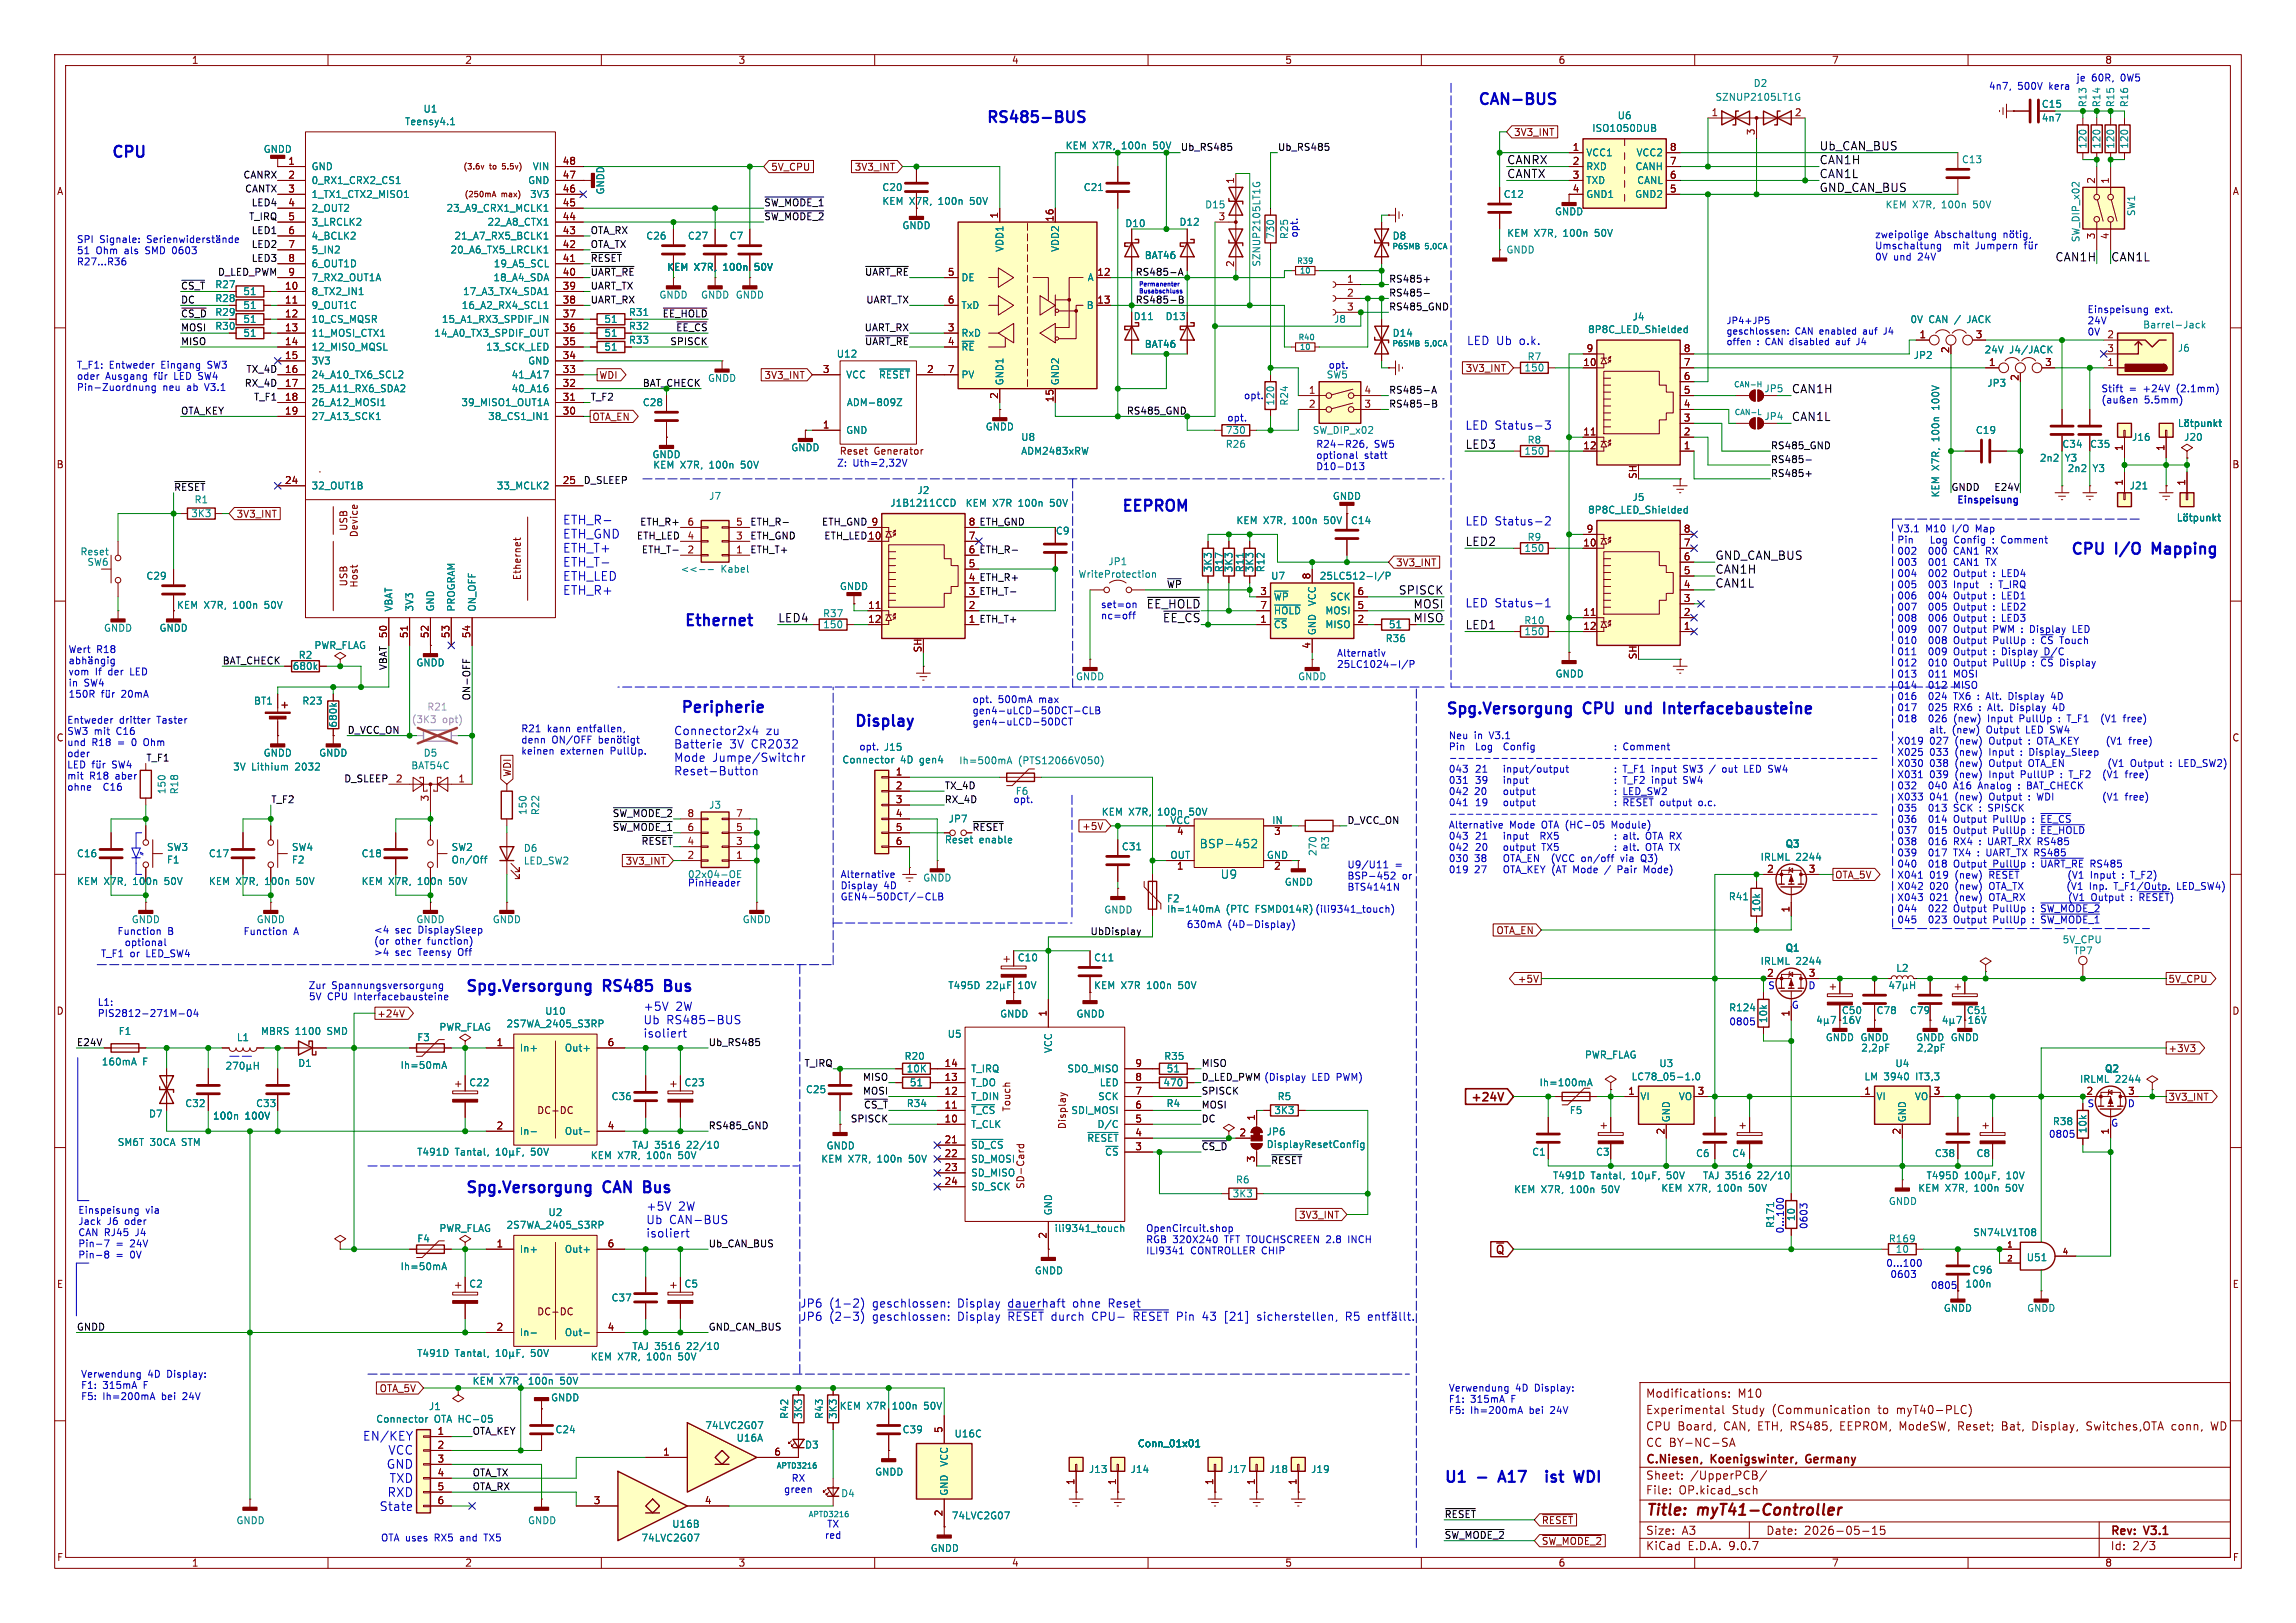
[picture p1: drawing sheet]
<svg xmlns="http://www.w3.org/2000/svg" width="420mm" height="297mm" viewBox="0 0 420 297" stroke-linecap="round" stroke-linejoin="round" font-family="sans-serif">
<defs><g id="words">
<g font-size="2.8" fill="#0000c2">
<text x="180.3" y="22.6">RS485-BUS</text>
<text x="270.3" y="19.3">CAN-BUS</text>
<text x="20.3" y="29">CPU</text>
<text x="205.1" y="93.7">EEPROM</text>
<text x="378.7" y="101.6">CPU</text>
<text x="387.2" y="101.6">I/O</text>
<text x="394.7" y="101.6">Mapping</text>
<text x="125.1" y="114.7">Ethernet</text>
<text x="124.5" y="130.6">Peripherie</text>
<text x="264.4" y="130.8">Spg.Versorgung</text>
<text x="289.9" y="130.8">CPU</text>
<text x="298.3" y="130.8">und</text>
<text x="306.1" y="130.8">Interfacebausteine</text>
<text x="156.2" y="133.1">Display</text>
<text x="85.1" y="181.6">Spg.Versorgung</text>
<text x="110.5" y="181.6">RS485</text>
<text x="122.5" y="181.6">Bus</text>
<text x="85.1" y="218.4">Spg.Versorgung</text>
<text x="110.5" y="218.4">CAN</text>
<text x="118.7" y="218.4">Bus</text>
<text x="264" y="271.9">U1</text>
<text x="275.1" y="271.9">A17</text>
<text x="285.2" y="271.9">ist</text>
<text x="291.3" y="271.9">WDI</text>
</g>
<g font-size="2.8" fill="#840000">
<text x="301" y="277.9">Title:</text>
<text x="310.6" y="277.9">myT41-Controller</text>
</g>
<g font-size="2.2" fill="#0000c2">
<text x="102.9" y="96.1">ETH_R-</text>
<text x="102.9" y="98.7">ETH_GND</text>
<text x="102.9" y="101.2">ETH_T+</text>
<text x="102.9" y="103.8">ETH_T-</text>
<text x="102.9" y="106.4">ETH_LED</text>
<text x="102.9" y="109">ETH_R+</text>
<text x="66.3" y="263.8">EN/KEY</text>
<text x="70.7" y="269">GND</text>
<text x="71" y="266.4">VCC</text>
<text x="70.8" y="274.1">RXD</text>
<text x="71.2" y="271.6">TXD</text>
<text x="69.4" y="276.7">State</text>
</g>
<g font-size="2.1">
<text x="332.7" y="27.6">Ub_CAN_BUS</text>
<text x="275.6" y="30.2">CANRX</text>
<text x="275.6" y="32.7">CANTX</text>
<text x="332.7" y="32.7">CAN1L</text>
<text x="332.7" y="30.2">CAN1H</text>
<text x="332.7" y="35.2">GND_CAN_BUS</text>
<text x="327.7" y="72.1">CAN1H</text>
<text x="327.7" y="77.2">CAN1L</text>
<text x="268" y="82.2">LED3</text>
<text x="268" y="100">LED2</text>
<text x="313.7" y="102.6">GND_CAN_BUS</text>
<text x="313.7" y="105.1">CAN1H</text>
<text x="313.7" y="107.6">CAN1L</text>
<text x="142.2" y="114">LED4</text>
<text x="209.7" y="111.4">~{EE_HOLD}</text>
<text x="255.8" y="108.9">SPISCK</text>
<text x="258.5" y="114">MISO</text>
<text x="258.5" y="111.4">MOSI</text>
<text x="268" y="115.3">LED1</text>
</g>
<g font-size="2.1" fill="#008400">
<text x="375.9" y="47.9">CAN1H</text>
<text x="386.1" y="47.9">CAN1L</text>
<text x="212.7" y="114">~{EE_CS}</text>
</g>
<g font-size="2.1" fill="#0000c2">
<text x="268.2" y="63.3">LED Ub</text>
<text x="278" y="63.3">o.k.</text>
<text x="268" y="78.7">LED Status-3</text>
<text x="268" y="96.3">LED Status-2</text>
<text x="268" y="111.3">LED Status-1</text>
<text x="123.2" y="134.6">Connector2x4</text>
<text x="123.2" y="137.1">Batterie</text>
<text x="133.4" y="137.1">3V CR2032</text>
<text x="140.1" y="134.6">zu</text>
<text x="123.2" y="139.5">Mode</text>
<text x="123.2" y="142">Reset-Button</text>
<text x="130.3" y="139.5">Jumpe/Switchr</text>
<text x="117.6" y="185.1">+5V</text>
<text x="123.6" y="185.1">2W</text>
<text x="117.6" y="187.5">Ub</text>
<text x="117.6" y="190">isoliert</text>
<text x="121.9" y="187.5">RS485-BUS</text>
<text x="118.1" y="221.7">+5V</text>
<text x="124.1" y="221.7">2W</text>
<text x="118.1" y="224.1">Ub</text>
<text x="118.1" y="226.6">isoliert</text>
<text x="122.4" y="224.1">CAN-BUS</text>
<text x="146.3" y="239.4">JP6</text>
<text x="151.7" y="239.4">(1-2)</text>
<text x="159.7" y="239.4">geschlossen:</text>
<text x="175.4" y="239.4">Display</text>
<text x="184.8" y="239.4">dauerhaft</text>
<text x="196.8" y="239.4">ohne</text>
<text x="203.4" y="239.4">Reset</text>
<text x="146.3" y="241.8">JP6</text>
<text x="151.7" y="241.8">(2-3)</text>
<text x="159.7" y="241.8">geschlossen:</text>
<text x="175.4" y="241.8">Display</text>
<text x="184.8" y="241.8">~{RESET}</text>
<text x="192.8" y="241.8">durch</text>
<text x="200.4" y="241.8">CPU-</text>
<text x="208.1" y="241.8">~{RESET}</text>
<text x="216.2" y="241.8">Pin</text>
<text x="221.1" y="241.8">43</text>
<text x="225.2" y="241.8">[21]</text>
<text x="231.4" y="241.8">sicherstellen,</text>
<text x="247.7" y="241.8">R5</text>
</g>
<g font-size="2.1" fill="#008484">
<text x="219.3" y="155.4">BSP-452</text>
<text x="223.2" y="161">U9</text>
</g>
<g font-size="2.1" fill="#840000">
<text x="268.8" y="202">+24V</text>
<text x="273.3" y="229.8">~{Q}</text>
<text x="301" y="256">Modifications:</text>
<text x="317.9" y="256">M10</text>
<text x="301" y="262">CPU Board,</text>
<text x="301" y="259">Experimental</text>
<text x="315.4" y="262">CAN, ETH, RS485,</text>
<text x="316.8" y="259">Study</text>
<text x="324.2" y="259">(Communication</text>
<text x="337.1" y="262">EEPROM, ModeSW,</text>
<text x="343.7" y="259">to</text>
<text x="347.3" y="259">myT40-PLC)</text>
<text x="358.9" y="262">Reset;</text>
<text x="367.1" y="262">Bat,</text>
<text x="372.8" y="262">Display,</text>
<text x="382.9" y="262">Switches,OTA</text>
<text x="398.6" y="262">conn,</text>
<text x="406" y="262">WD</text>
<text x="301" y="268.2">C.Niesen,</text>
<text x="301" y="265">CC BY-NC-SA</text>
<text x="313.1" y="268.2">Koenigswinter,</text>
<text x="331" y="268.2">Germany</text>
<text x="301" y="273.7">File:</text>
<text x="301" y="271">Sheet:</text>
<text x="307.1" y="273.7">OP.kicad_sch</text>
<text x="309.2" y="271">/UpperPCB/</text>
<text x="301" y="281.1">Size:</text>
<text x="307.6" y="281.1">A3</text>
<text x="323" y="281.1">Date:</text>
<text x="330" y="281.1">2026-05-15</text>
<text x="386" y="281.3">Rev:</text>
<text x="392.4" y="281.3">V3.1</text>
<text x="301" y="283.9">KiCad</text>
<text x="308.7" y="283.9">E.D.A.</text>
<text x="316.3" y="283.9">9.0.7</text>
<text x="386" y="283.9">Id:</text>
<text x="390.1" y="283.9">2/3</text>
</g>
<g font-size="1.8" fill="#840000">
<text x="35" y="11.9">1</text>
<text x="85" y="11.9">2</text>
<text x="135" y="11.9">3</text>
<text x="185" y="11.9">4</text>
<text x="235" y="11.9">5</text>
<text x="285" y="11.9">6</text>
<text x="335" y="11.9">7</text>
<text x="385" y="11.9">8</text>
<text x="313" y="21.3">1</text>
<text x="328.2" y="21.3">2</text>
<text x="373.4" y="19.9">C15</text>
<text x="276.9" y="25.1">3V3_INT</text>
<text x="287.6" y="27.7">1</text>
<text x="305.4" y="27.7">8</text>
<text x="321.1" y="24.8" transform="rotate(-90 321.1 24.8)">3</text>
<text x="10.3" y="35.9">A</text>
<text x="52.6" y="30.2">1</text>
<text x="52.6" y="32.8">2</text>
<text x="52.6" y="35.3">3</text>
<text x="102.8" y="30.2">48</text>
<text x="102.8" y="32.8">47</text>
<text x="102.8" y="35.3">46</text>
<text x="141" y="31.4">5V_CPU</text>
<text x="156.2" y="31.4">3V3_INT</text>
<text x="225.8" y="33.7" transform="rotate(-90 225.8 33.7)">1</text>
<text x="287.6" y="30.2">2</text>
<text x="287.6" y="32.8">3</text>
<text x="287.6" y="35.3">4</text>
<text x="305.4" y="30.2">7</text>
<text x="305.4" y="32.8">6</text>
<text x="305.4" y="35.3">5</text>
<text x="383.3" y="33.7" transform="rotate(-90 383.3 33.7)">2</text>
<text x="385.8" y="33.7" transform="rotate(-90 385.8 33.7)">1</text>
<text x="408.3" y="35.9">A</text>
<text x="52.6" y="40.4">5</text>
<text x="52.6" y="37.8">4</text>
<text x="102.8" y="37.8">45</text>
<text x="102.8" y="40.4">44</text>
<text x="161.3" y="37.7">KEM X7R,</text>
<text x="182.6" y="40.1" transform="rotate(-90 182.6 40.1)">1</text>
<text x="192.8" y="40.7" transform="rotate(-90 192.8 40.7)">16</text>
<text x="222.8" y="40.4">3</text>
<text x="52.6" y="42.9">6</text>
<text x="52.6" y="45.5">7</text>
<text x="102.8" y="42.9">43</text>
<text x="102.8" y="45.5">42</text>
<text x="383.3" y="43.9" transform="rotate(-90 383.3 43.9)">3</text>
<text x="385.8" y="43.9" transform="rotate(-90 385.8 43.9)">4</text>
<text x="52" y="53.1">10</text>
<text x="52.6" y="48">8</text>
<text x="52.6" y="50.5">9</text>
<text x="102.8" y="48">41</text>
<text x="102.8" y="50.5">40</text>
<text x="102.8" y="53.1">39</text>
<text x="173.3" y="50.5">5</text>
<text x="200.6" y="50.5">12</text>
<text x="225.8" y="49" transform="rotate(-90 225.8 49)">2</text>
<text x="246.3" y="51.8">1</text>
<text x="52" y="55.6">11</text>
<text x="52" y="58.2">12</text>
<text x="102.8" y="55.6">38</text>
<text x="102.8" y="58.2">37</text>
<text x="173.3" y="55.6">6</text>
<text x="200.6" y="55.6">13</text>
<text x="246.3" y="54.4">2</text>
<text x="246.3" y="56.9">3</text>
<text x="52" y="60.7">13</text>
<text x="52" y="63.2">14</text>
<text x="52" y="65.8">15</text>
<text x="102.8" y="60.7">36</text>
<text x="102.8" y="63.2">35</text>
<text x="102.8" y="65.8">34</text>
<text x="173.3" y="60.7">3</text>
<text x="173.3" y="63.2">4</text>
<text x="290.1" y="64.5">9</text>
<text x="307.9" y="64.5">8</text>
<text x="351" y="62">1</text>
<text x="356.6" y="64.7" transform="rotate(-90 356.6 64.7)">2</text>
<text x="361.3" y="62">3</text>
<text x="385.4" y="64.5">3</text>
<text x="385.4" y="62">2</text>
<text x="52" y="68.3">16</text>
<text x="52" y="70.9">17</text>
<text x="102.8" y="68.3">33</text>
<text x="102.8" y="70.9">32</text>
<text x="109.5" y="69.5">WDI</text>
<text x="139.7" y="69.5">3V3_INT</text>
<text x="150.4" y="68.3">3</text>
<text x="169.5" y="68.3">2</text>
<text x="173.3" y="68.3">7</text>
<text x="268" y="68.3">3V3_INT</text>
<text x="289.5" y="67.1">10</text>
<text x="307.9" y="67.1">7</text>
<text x="307.9" y="69.6">6</text>
<text x="363.7" y="67.1">1</text>
<text x="369.3" y="69.8" transform="rotate(-90 369.3 69.8)">2</text>
<text x="374" y="67.1">3</text>
<text x="385.4" y="67.1">1</text>
<text x="52" y="73.4">18</text>
<text x="52" y="75.9">19</text>
<text x="102.8" y="73.4">31</text>
<text x="102.8" y="75.9">30</text>
<text x="108.3" y="77.2">OTA_EN</text>
<text x="182.6" y="73.1" transform="rotate(-90 182.6 73.1)">2</text>
<text x="192.8" y="73.7" transform="rotate(-90 192.8 73.7)">15</text>
<text x="239.3" y="72.1">1</text>
<text x="239.3" y="74.7">2</text>
<text x="249.5" y="72.1">4</text>
<text x="249.5" y="74.7">3</text>
<text x="307.9" y="72.1">5</text>
<text x="307.9" y="74.7">4</text>
<text x="307.9" y="77.2">3</text>
<text x="150.4" y="78.5">1</text>
<text x="153.5" y="83.4">Reset</text>
<text x="289.5" y="79.8">11</text>
<text x="289.5" y="82.3">12</text>
<text x="307.9" y="79.8">2</text>
<text x="307.9" y="82.3">1</text>
<text x="388.4" y="82.6" transform="rotate(-90 388.4 82.6)">1</text>
<text x="396" y="82.6" transform="rotate(-90 396 82.6)">1</text>
<text x="10.3" y="85.9">B</text>
<text x="52" y="88.6">24</text>
<text x="102.8" y="88.6">25</text>
<text x="299.5" y="87.7" transform="rotate(-90 299.5 87.7)">SH</text>
<text x="388.4" y="89" transform="rotate(-90 388.4 89)">1</text>
<text x="399.8" y="89" transform="rotate(-90 399.8 89)">1</text>
<text x="408.2" y="85.9">B</text>
<text x="43.2" y="94.9">3V3_INT</text>
<text x="63.7" y="97.3" transform="rotate(-90 63.7 97.3)">USB</text>
<text x="65.6" y="98.4" transform="rotate(-90 65.6 98.4)">Device</text>
<text x="125.7" y="101.3">2</text>
<text x="125.7" y="98.8">4</text>
<text x="125.7" y="96.3">6</text>
<text x="134.5" y="101.3">1</text>
<text x="134.5" y="98.8">3</text>
<text x="134.5" y="96.3">5</text>
<text x="158.7" y="98.8">10</text>
<text x="159.3" y="96.3">9</text>
<text x="177.1" y="98.8">7</text>
<text x="177.1" y="96.3">8</text>
<text x="177.1" y="101.3">6</text>
<text x="289.5" y="100.1">10</text>
<text x="290.1" y="97.5">9</text>
<text x="307.9" y="97.5">8</text>
<text x="307.9" y="100.1">7</text>
<text x="63.7" y="107.4" transform="rotate(-90 63.7 107.4)">USB</text>
<text x="65.6" y="107.6" transform="rotate(-90 65.6 107.6)">Host</text>
<text x="95.5" y="106.3" transform="rotate(-90 95.5 106.3)">Ethernet</text>
<text x="177.1" y="103.9">5</text>
<text x="177.1" y="106.4">4 ETH_R+</text>
<text x="177.1" y="106.4">4</text>
<text x="239.8" y="106.1" transform="rotate(-90 239.8 106.1)">8</text>
<text x="255.3" y="103.8">3V3_INT</text>
<text x="307.9" y="102.6">6</text>
<text x="307.9" y="105.2">5</text>
<text x="307.9" y="107.7">4</text>
<text x="158.7" y="111.5">11</text>
<text x="177.1" y="111.5">2</text>
<text x="177.1" y="109">3</text>
<text x="230.4" y="109">3</text>
<text x="230.4" y="111.5">7</text>
<text x="248.2" y="109">6</text>
<text x="248.2" y="111.5">5</text>
<text x="289.5" y="112.8">11</text>
<text x="307.9" y="110.2">3</text>
<text x="307.9" y="112.8">2</text>
<text x="70.9" y="116.9" transform="rotate(-90 70.9 116.9)">50</text>
<text x="74.7" y="116.9" transform="rotate(-90 74.7 116.9)">51</text>
<text x="78.5" y="116.9" transform="rotate(-90 78.5 116.9)">52</text>
<text x="82.3" y="116.9" transform="rotate(-90 82.3 116.9)">53</text>
<text x="86.1" y="116.9" transform="rotate(-90 86.1 116.9)">54</text>
<text x="158.7" y="114">12</text>
<text x="168.7" y="119.5" transform="rotate(-90 168.7 119.5)">SH</text>
<text x="177.1" y="114">1</text>
<text x="230.4" y="114">1</text>
<text x="239.8" y="118.8" transform="rotate(-90 239.8 118.8)">4</text>
<text x="248.2" y="114">2</text>
<text x="289.5" y="115.3">12</text>
<text x="307.9" y="115.3">1</text>
<text x="299.5" y="120.8" transform="rotate(-90 299.5 120.8)">SH</text>
<text x="10.3" y="135.9">C</text>
<text x="408.2" y="135.9">C</text>
<text x="72.3" y="143.3">2</text>
<text x="83.7" y="143.3">1</text>
<text x="93.7" y="142.2" transform="rotate(-90 93.7 142.2)">WDI</text>
<text x="163.8" y="142">1</text>
<text x="78.5" y="146.8" transform="rotate(-90 78.5 146.8)">3</text>
<text x="134.5" y="149.6">7</text>
<text x="163.8" y="144.5">2</text>
<text x="163.8" y="147.1">3</text>
<text x="163.8" y="149.6">4</text>
<text x="134.5" y="154.7">3</text>
<text x="134.5" y="152.1">5</text>
<text x="163.8" y="152.1">5</text>
<text x="163.8" y="154.7">6</text>
<text x="197.9" y="152.1">+5V</text>
<text x="215.2" y="153.1">4</text>
<text x="233" y="153.1">3</text>
<text x="114.3" y="158.4">3V3_INT</text>
<text x="125.7" y="157.2">2</text>
<text x="134.5" y="157.2">1</text>
<text x="215.2" y="159.5">1</text>
<text x="233" y="159.5">2</text>
<text x="323.1" y="159.8">2</text>
<text x="330.8" y="159.8">3</text>
<text x="335.6" y="161">OTA_5V</text>
<text x="327.4" y="167.1" transform="rotate(-90 327.4 167.1)">1</text>
<text x="273.6" y="171.1">OTA_EN</text>
<text x="323.1" y="178.8">2</text>
<text x="330.8" y="178.8">3</text>
<text x="10.3" y="185.9">D</text>
<text x="277.5" y="180">+5V</text>
<text x="396.6" y="180">5V_CPU</text>
<text x="408.2" y="185.9">D</text>
<text x="68.9" y="186.4">+24V</text>
<text x="90.7" y="191.5">1</text>
<text x="111.1" y="191.5">6</text>
<text x="191.5" y="186.1" transform="rotate(-90 191.5 186.1)">1</text>
<text x="327.4" y="186.1" transform="rotate(-90 327.4 186.1)">1</text>
<text x="172.7" y="195.3">14</text>
<text x="172.7" y="197.9">13</text>
<text x="207.6" y="195.3">9</text>
<text x="207.6" y="197.9">8</text>
<text x="396.6" y="192.7">+3V3</text>
<text x="172.7" y="200.4">12</text>
<text x="172.7" y="202.9">11</text>
<text x="185" y="203.5" transform="rotate(-90 185 203.5)">Touch</text>
<text x="207.6" y="200.4">7</text>
<text x="207.6" y="202.9">6</text>
<text x="297.7" y="200.4">1</text>
<text x="310.4" y="200.4">3</text>
<text x="340.9" y="200.4">1</text>
<text x="353.6" y="200.4">3</text>
<text x="381.6" y="200.4">2</text>
<text x="389.2" y="200.4">3</text>
<text x="396.6" y="201.6">3V3_INT</text>
<text x="90.7" y="206.8">2</text>
<text x="98.2" y="204.1">DC-DC</text>
<text x="111.1" y="206.8">4</text>
<text x="172.7" y="205.5">10</text>
<text x="172.7" y="209.3">21</text>
<text x="195.2" y="206.7" transform="rotate(-90 195.2 206.7)">Display</text>
<text x="207.6" y="205.5">5</text>
<text x="207.6" y="208">4</text>
<text x="226.6" y="208">2</text>
<text x="229.6" y="205.2" transform="rotate(-90 229.6 205.2)">1</text>
<text x="304.5" y="207.7" transform="rotate(-90 304.5 207.7)">2</text>
<text x="347.7" y="207.7" transform="rotate(-90 347.7 207.7)">2</text>
<text x="385.8" y="207.7" transform="rotate(-90 385.8 207.7)">1</text>
<text x="172.7" y="211.8">22</text>
<text x="172.7" y="214.4">23</text>
<text x="207.6" y="210.6">3</text>
<text x="229.6" y="212.8" transform="rotate(-90 229.6 212.8)">3</text>
<text x="172.7" y="216.9">24</text>
<text x="187.6" y="217.7" transform="rotate(-90 187.6 217.7)">SD-Card</text>
<text x="191.5" y="226.8" transform="rotate(-90 191.5 226.8)">2</text>
<text x="237.5" y="223.2">3V3_INT</text>
<text x="90.7" y="228.3">1</text>
<text x="111.1" y="228.3">6</text>
<text x="10.3" y="235.9">E</text>
<text x="408.3" y="235.9">E</text>
<text x="90.7" y="243.6">2</text>
<text x="98.2" y="240.9">DC-DC</text>
<text x="111.1" y="243.6">4</text>
<text x="69.3" y="255">OTA_5V</text>
<text x="79.9" y="262.6">1</text>
<text x="172.5" y="262.3" transform="rotate(-90 172.5 262.3)">5</text>
<text x="79.9" y="265.2">2</text>
<text x="79.9" y="267.7">3</text>
<text x="121.2" y="266.4">1</text>
<text x="141.5" y="266.4">6</text>
<text x="79.9" y="270.3">4</text>
<text x="79.9" y="272.8">5</text>
<text x="79.9" y="275.3">6</text>
<text x="108.5" y="275.3">3</text>
<text x="128.8" y="275.3">4</text>
<text x="196.6" y="271.9" transform="rotate(-90 196.6 271.9)">1</text>
<text x="204.2" y="271.9" transform="rotate(-90 204.2 271.9)">1</text>
<text x="222" y="271.9" transform="rotate(-90 222 271.9)">1</text>
<text x="229.6" y="271.9" transform="rotate(-90 229.6 271.9)">1</text>
<text x="237.2" y="271.9" transform="rotate(-90 237.2 271.9)">1</text>
<text x="172.5" y="277.6" transform="rotate(-90 172.5 277.6)">2</text>
<text x="281.9" y="279.1">~{RESET}</text>
<text x="10.3" y="285.9">F</text>
<text x="35" y="286.9">1</text>
<text x="85" y="286.9">2</text>
<text x="135" y="286.9">3</text>
<text x="185" y="286.9">4</text>
<text x="235" y="286.9">5</text>
<text x="281.9" y="282.9">~{SW_MODE_2}</text>
<text x="285" y="286.9">6</text>
<text x="335" y="286.9">7</text>
<text x="385" y="286.9">8</text>
<text x="408.3" y="285.9">F</text>
</g>
<g font-size="1.8" fill="#008484">
<text x="320.7" y="16.1">D2</text>
<text x="74" y="23.1">Teensy4.1</text>
<text x="77.4" y="20.8">U1</text>
<text x="295.8" y="22">U6</text>
<text x="313.7" y="18.6">SZNUP2105LT1G</text>
<text x="373.4" y="22.5">4n7</text>
<text x="381.9" y="19.7" transform="rotate(-90 381.9 19.7)">R13</text>
<text x="384.4" y="19.7" transform="rotate(-90 384.4 19.7)">R14</text>
<text x="386.9" y="19.7" transform="rotate(-90 386.9 19.7)">R15</text>
<text x="389.5" y="19.7" transform="rotate(-90 389.5 19.7)">R16</text>
<text x="48.1" y="28.2">GNDD</text>
<text x="194.8" y="27.5">KEM X7R,</text>
<text x="205.3" y="27.5">100n</text>
<text x="211.3" y="27.5">50V</text>
<text x="290.1" y="28.8">VCC1</text>
<text x="291.2" y="24.3">ISO1050DUB</text>
<text x="299.3" y="28.8">VCC2</text>
<text x="381.9" y="27.3" transform="rotate(-90 381.9 27.3)">120</text>
<text x="384.4" y="27.3" transform="rotate(-90 384.4 27.3)">120</text>
<text x="386.9" y="27.3" transform="rotate(-90 386.9 27.3)">120</text>
<text x="389.5" y="27.3" transform="rotate(-90 389.5 27.3)">120</text>
<text x="56.9" y="31.3">GND</text>
<text x="56.9" y="33.9">0_RX1_CRX2_CS1</text>
<text x="96.5" y="33.9">GND</text>
<text x="97.4" y="31.3">VIN</text>
<text x="110.7" y="35.7" transform="rotate(-90 110.7 35.7)">GNDD</text>
<text x="161.3" y="35.2">C20</text>
<text x="198.1" y="35.2">C21</text>
<text x="290.1" y="31.3">RXD</text>
<text x="290.1" y="33.9">TXD</text>
<text x="299.1" y="31.3">CANH</text>
<text x="299.4" y="33.9">CANL</text>
<text x="358.8" y="30.1">C13</text>
<text x="56.9" y="41.5">3_LRCLK2</text>
<text x="56.9" y="36.4">1_TX1_CTX2_MISO1</text>
<text x="56.9" y="39">2_OUT2</text>
<text x="81.6" y="39">23_A9_CRX1_MCLK1</text>
<text x="89.1" y="41.5">22_A8_CTX1</text>
<text x="96.9" y="36.4">3V3</text>
<text x="171.8" y="37.7">100n</text>
<text x="177.8" y="37.7">50V</text>
<text x="205.7" y="41.8">D10</text>
<text x="215.7" y="41.5">D12</text>
<text x="220.4" y="38.3">D15</text>
<text x="275" y="36.4">C12</text>
<text x="284.3" y="39.6">GNDD</text>
<text x="290.1" y="36.4">GND1</text>
<text x="299" y="36.4">GND2</text>
<text x="344.8" y="38.3">KEM X7R,</text>
<text x="355.3" y="38.3">100n</text>
<text x="361.3" y="38.3">50V</text>
<text x="390.8" y="39.6" transform="rotate(-90 390.8 39.6)">SW1</text>
<text x="56.9" y="44">4_BCLK2</text>
<text x="56.9" y="46.6">5_IN2</text>
<text x="82.3" y="46.6">20_A6_TX5_LRCLK1</text>
<text x="83" y="44">21_A7_RX5_BCLK1</text>
<text x="118.1" y="44">C26</text>
<text x="125.7" y="44">C27</text>
<text x="133.4" y="44">C7</text>
<text x="165" y="42.1">GNDD</text>
<text x="183.7" y="46.2" transform="rotate(-90 183.7 46.2)">VDD1</text>
<text x="193.9" y="46.2" transform="rotate(-90 193.9 46.2)">VDD2</text>
<text x="209.3" y="47.6">BAT46</text>
<text x="233.3" y="43.8" transform="rotate(-90 233.3 43.8)">730</text>
<text x="254.6" y="44">D8</text>
<text x="275.5" y="46.6">GNDD</text>
<text x="275.6" y="43.5">KEM X7R,</text>
<text x="286.1" y="43.5">100n</text>
<text x="292.1" y="43.5">50V</text>
<text x="380.6" y="44.4" transform="rotate(-90 380.6 44.4)">SW_DIP_x02</text>
<text x="39.3" y="52.9">R27</text>
<text x="56.9" y="49.1">6_OUT1D</text>
<text x="56.9" y="51.7">7_RX2_OUT1A</text>
<text x="90.2" y="51.7">18_A4_SDA</text>
<text x="90.2" y="49.1">19_A5_SCL</text>
<text x="121.9" y="49.8">KEM X7R,</text>
<text x="132.4" y="49.8">100n</text>
<text x="138.4" y="49.8">50V</text>
<text x="175.8" y="51.7">DE</text>
<text x="198.9" y="51.7">A</text>
<text x="230.7" y="48.9" transform="rotate(-90 230.7 48.9)">SZNUP2105LT1G</text>
<text x="39.3" y="55.5">R28</text>
<text x="39.3" y="58">R29</text>
<text x="44.4" y="56.7">51</text>
<text x="44.4" y="54.2">51</text>
<text x="44.4" y="59.3">51</text>
<text x="56.9" y="54.2">8_TX2_IN1</text>
<text x="56.9" y="56.7">9_OUT1C</text>
<text x="56.9" y="59.3">10_CS_MQSR</text>
<text x="80.7" y="59.3">15_A1_RX3_SPDIF_IN</text>
<text x="84.4" y="56.7">16_A2_RX4_SCL1</text>
<text x="84.6" y="54.2">17_A3_TX4_SDA1</text>
<text x="110.4" y="59.3">51</text>
<text x="114.9" y="58">R31</text>
<text x="120.5" y="54.8">GNDD</text>
<text x="128.1" y="54.8">GNDD GNDD</text>
<text x="175.8" y="56.7">TxD</text>
<text x="198.7" y="56.7">B</text>
<text x="207.3" y="58.8">D11</text>
<text x="213.1" y="58.8">D13</text>
<text x="243.9" y="59.3">J8</text>
<text x="298.5" y="58.9">J4</text>
<text x="349.4" y="59.3">0V</text>
<text x="352.8" y="59.3">CAN</text>
<text x="360.2" y="59.3">JACK</text>
<text x="39.3" y="60.6">R30</text>
<text x="44.4" y="61.8">51</text>
<text x="56.9" y="61.8">11_MOSI_CTX1</text>
<text x="56.9" y="64.4">12_MISO_MQSL</text>
<text x="79.3" y="61.8">14_A0_TX3_SPDIF_OUT</text>
<text x="88.8" y="64.4">13_SCK_LED</text>
<text x="110.4" y="64.4">51</text>
<text x="110.4" y="61.8">51</text>
<text x="114.9" y="63.1">R33</text>
<text x="114.9" y="60.6">R32</text>
<text x="153" y="65.6">U12</text>
<text x="175.8" y="61.8">RxD</text>
<text x="175.8" y="64.4">~{RE}</text>
<text x="209.3" y="63.9">BAT46</text>
<text x="254.6" y="61.8">D14</text>
<text x="290.4" y="61.2">8P8C_LED_Shielded</text>
<text x="350" y="65.9">JP2</text>
<text x="362.9" y="64.9">24V</text>
<text x="367.6" y="64.9">J4/JACK</text>
<text x="391.9" y="60.3">Barrel-Jack</text>
<text x="398.3" y="64.6">J6</text>
<text x="56.9" y="66.9">3V3</text>
<text x="56.9" y="69.4">24_A10_TX6_SCL2</text>
<text x="56.9" y="72">25_A11_RX6_SDA2</text>
<text x="93.5" y="69.4">41_A17</text>
<text x="93.5" y="72">40_A16</text>
<text x="96.5" y="66.9">GND</text>
<text x="129.4" y="70.1">GNDD</text>
<text x="154.7" y="69.4">VCC</text>
<text x="160.7" y="69.4">~{RESET}</text>
<text x="175.8" y="69.4">PV</text>
<text x="183.7" y="70.6" transform="rotate(-90 183.7 70.6)">GND1</text>
<text x="193.9" y="70.6" transform="rotate(-90 193.9 70.6)">GND2</text>
<text x="242.6" y="69.4">SW5</text>
<text x="278.8" y="68.2">150</text>
<text x="279.3" y="66.1">R7</text>
<text x="322.7" y="72">JP5</text>
<text x="363.4" y="71">JP3</text>
<text x="56.9" y="74.5">26_A12_MOSI1</text>
<text x="56.9" y="77.1">27_A13_SCK1</text>
<text x="84.3" y="74.5">39_MISO1_OUT1A</text>
<text x="89.2" y="77.1">38_CS1_IN1</text>
<text x="117.5" y="74.5">C28</text>
<text x="154.8" y="74.5">ADM-809Z</text>
<text x="233.3" y="74.3" transform="rotate(-90 233.3 74.3)">120</text>
<text x="235.8" y="74.3" transform="rotate(-90 235.8 74.3)">R24</text>
<text x="322.7" y="77.1">JP4</text>
<text x="354.9" y="74.7" transform="rotate(-90 354.9 74.7)">100V</text>
<text x="144.6" y="82.8">GNDD</text>
<text x="154.7" y="79.6">GND</text>
<text x="180.2" y="79">GNDD</text>
<text x="186.7" y="83.4">ADM2483xRW</text>
<text x="186.7" y="80.9">U8</text>
<text x="224.1" y="82.1">R26</text>
<text x="224.1" y="79.6">730</text>
<text x="240" y="79.6">SW_DIP_x02</text>
<text x="278.8" y="83.4">150</text>
<text x="279.3" y="81.4">R8</text>
<text x="354.9" y="80.6" transform="rotate(-90 354.9 80.6)">100n</text>
<text x="361.3" y="79.6">C19</text>
<text x="377.1" y="82.1">C34</text>
<text x="382.2" y="82.1">C35</text>
<text x="389.9" y="80.9">J16</text>
<text x="399.4" y="80.9">J20</text>
<text x="56.9" y="89.8">32_OUT1B</text>
<text x="90.8" y="89.8">33_MCLK2</text>
<text x="119.2" y="84">GNDD</text>
<text x="119.4" y="86">KEM X7R,</text>
<text x="129.9" y="86">100n</text>
<text x="135.8" y="86">50V</text>
<text x="373" y="84.7">2n2</text>
<text x="377.8" y="84.7">Y3</text>
<text x="378.1" y="86.6">2n2</text>
<text x="382.9" y="86.6">Y3</text>
<text x="389.5" y="89.8">J21</text>
<text x="34.9" y="94.8">3K3</text>
<text x="35.5" y="92.3">R1</text>
<text x="129.6" y="91.7">J7</text>
<text x="162.8" y="92.9">J1B1211CCD</text>
<text x="167.7" y="90.6">J2</text>
<text x="176.5" y="92.9">KEM X7R</text>
<text x="186.4" y="92.9">100n</text>
<text x="192.4" y="92.9">50V</text>
<text x="243.7" y="91.7">GNDD</text>
<text x="290.4" y="94.2">8P8C_LED_Shielded</text>
<text x="298.5" y="91.9">J5</text>
<text x="354.9" y="91.1" transform="rotate(-90 354.9 91.1)">KEM X7R,</text>
<text x="14.6" y="101.8">Reset</text>
<text x="193" y="98">C9</text>
<text x="226.1" y="96.1">KEM X7R,</text>
<text x="236.6" y="96.1">100n</text>
<text x="242.5" y="96.1">50V</text>
<text x="247" y="96.1">C14</text>
<text x="278.8" y="101.2">150</text>
<text x="279.3" y="99.2">R9</text>
<text x="15.9" y="103.7">SW6</text>
<text x="26.7" y="106.3">C29</text>
<text x="124.4" y="105">&lt;&lt;--</text>
<text x="131.9" y="105">Kabel</text>
<text x="197.2" y="105.9">WriteProtection</text>
<text x="202.6" y="103.6">JP1</text>
<text x="221.8" y="104.8" transform="rotate(-90 221.8 104.8)">3K3</text>
<text x="223.9" y="104.8" transform="rotate(-90 223.9 104.8)">R17</text>
<text x="225.7" y="104.8" transform="rotate(-90 225.7 104.8)">3K3</text>
<text x="227.7" y="104.8" transform="rotate(-90 227.7 104.8)">R11</text>
<text x="229.5" y="104.8" transform="rotate(-90 229.5 104.8)">3K3</text>
<text x="231.5" y="104.8" transform="rotate(-90 231.5 104.8)">R12</text>
<text x="232.4" y="106.3">U7</text>
<text x="241.3" y="106.3">25LC512-I/P</text>
<text x="32.3" y="111.6">KEM X7R,</text>
<text x="42.8" y="111.6">100n</text>
<text x="48.7" y="111.6">50V</text>
<text x="72" y="112" transform="rotate(-90 72 112)">VBAT</text>
<text x="75.8" y="112" transform="rotate(-90 75.8 112)">3V3</text>
<text x="79.6" y="112" transform="rotate(-90 79.6 112)">GND</text>
<text x="83.4" y="112" transform="rotate(-90 83.4 112)">PROGRAM</text>
<text x="87.2" y="112" transform="rotate(-90 87.2 112)">ON_OFF</text>
<text x="150.5" y="113.1">R37</text>
<text x="153.5" y="108.2">GNDD</text>
<text x="232.9" y="110.1">~{WP}</text>
<text x="232.9" y="112.6">~{HOLD}</text>
<text x="240.9" y="111" transform="rotate(-90 240.9 111)">VCC</text>
<text x="242.3" y="112.6">MOSI</text>
<text x="243.2" y="110.1">SCK</text>
<text x="18.9" y="115.8">GNDD</text>
<text x="29.1" y="115.8">GNDD</text>
<text x="57.4" y="119">PWR_FLAG</text>
<text x="150.5" y="115.2">150</text>
<text x="232.9" y="115.2">~{CS}</text>
<text x="240.9" y="116.3" transform="rotate(-90 240.9 116.3)">GND</text>
<text x="242.3" y="115.2">MISO</text>
<text x="253.4" y="117.7">R36</text>
<text x="254" y="115.2">51</text>
<text x="278.7" y="114.4">R10</text>
<text x="278.8" y="116.4">150</text>
<text x="53.5" y="122.8">680k</text>
<text x="54.5" y="120.8">R2</text>
<text x="76.1" y="122.1">GNDD</text>
<text x="196.7" y="124.7">GNDD</text>
<text x="237.4" y="124.7">GNDD</text>
<text x="284.4" y="124.2">GNDD</text>
<text x="46.4" y="129.1">BT1</text>
<text x="55.2" y="129.1">R23</text>
<text x="61.8" y="133.2" transform="rotate(-90 61.8 133.2)">680k</text>
<text x="161.6" y="137.6">J15</text>
<text x="42.6" y="141.2">3V</text>
<text x="46" y="141.2">Lithium</text>
<text x="48.1" y="138.7">GNDD</text>
<text x="54.1" y="141.2">2032</text>
<text x="58.3" y="138.7">GNDD</text>
<text x="75.1" y="141">BAT54C</text>
<text x="77.4" y="138.7">D5</text>
<text x="154" y="139.9">Connector</text>
<text x="164.7" y="139.9">4D</text>
<text x="168.4" y="139.9">gen4</text>
<text x="175.4" y="140.1">Ih=500mA</text>
<text x="186.3" y="140.1">(PTS12066V050)</text>
<text x="30.5" y="145.4" transform="rotate(-90 30.5 145.4)">150</text>
<text x="32.8" y="145.5" transform="rotate(-90 32.8 145.5)">R18</text>
<text x="96.5" y="149.2" transform="rotate(-90 96.5 149.2)">150</text>
<text x="98.8" y="149.3" transform="rotate(-90 98.8 149.3)">R22</text>
<text x="129.6" y="148.2">J3</text>
<text x="201.4" y="149.5">KEM X7R,</text>
<text x="211.9" y="149.5">100n</text>
<text x="217.9" y="149.5">50V</text>
<text x="30.4" y="155.9">SW3</text>
<text x="53.3" y="155.9">SW4</text>
<text x="82.5" y="155.9">SW2</text>
<text x="172.7" y="154.5">Reset</text>
<text x="173.4" y="150.7">JP7</text>
<text x="179.1" y="154.5">enable</text>
<text x="205.1" y="155.8">C31</text>
<text x="214" y="150.9">VCC</text>
<text x="232.6" y="150.9">IN</text>
<text x="243.3" y="155.6" transform="rotate(-90 243.3 155.6)">R3</text>
<text x="326.4" y="155.4">Q3</text>
<text x="14" y="157.1">C16</text>
<text x="30.4" y="158.2">F1</text>
<text x="38.1" y="157.1">C17</text>
<text x="53.3" y="158.2">F2</text>
<text x="66" y="157.1">C18</text>
<text x="82.5" y="158.2">On/Off</text>
<text x="95.7" y="156.1">D6</text>
<text x="95.7" y="158.4">LED_SW2</text>
<text x="168.8" y="161.5">GNDD</text>
<text x="214" y="157.2">OUT</text>
<text x="231.6" y="157.2">GND</text>
<text x="241" y="156.7" transform="rotate(-90 241 156.7)">270</text>
<text x="322" y="157.7">IRLML</text>
<text x="328.5" y="157.7">2244</text>
<text x="14" y="162.2">KEM X7R,</text>
<text x="24.5" y="162.2">100n</text>
<text x="30.4" y="162.2">50V</text>
<text x="38.1" y="162.2">KEM X7R,</text>
<text x="48.6" y="162.2">100n</text>
<text x="54.6" y="162.2">50V</text>
<text x="66" y="162.2">KEM X7R,</text>
<text x="76.6" y="162.2">100n</text>
<text x="82.5" y="162.2">50V</text>
<text x="201.9" y="167.4">GNDD</text>
<text x="213.4" y="165.3">F2</text>
<text x="213.4" y="167.2">Ih=140mA</text>
<text x="224.3" y="167.2">(PTC</text>
<text x="229.8" y="167.2">FSMD014R)</text>
<text x="234.9" y="162.3">GNDD</text>
<text x="316.1" y="164.9">R41</text>
<text x="322.2" y="167" transform="rotate(-90 322.2 167)">10k</text>
<text x="24" y="169.1">GNDD</text>
<text x="46.9" y="169.1">GNDD</text>
<text x="90" y="169.1">GNDD</text>
<text x="135.8" y="169.1">GNDD</text>
<text x="377.2" y="172.8">5V_CPU</text>
<text x="186.1" y="176.1">C10</text>
<text x="200" y="176.1">C11</text>
<text x="322" y="176.8">IRLML</text>
<text x="326.4" y="174.5">Q1</text>
<text x="328.5" y="176.8">2244</text>
<text x="346.8" y="178">L2</text>
<text x="379.2" y="174.9">TP7</text>
<text x="99.6" y="185.9">U10</text>
<text x="173.4" y="181.2">T495D</text>
<text x="186.4" y="181.2">10V</text>
<text x="200" y="181.2">KEM X7R</text>
<text x="209.9" y="181.2">100n</text>
<text x="215.9" y="181.2">50V</text>
<text x="316.2" y="185.3">R124</text>
<text x="336.8" y="185.8">C50</text>
<text x="343.2" y="185.8">C78</text>
<text x="349.3" y="185.8">C79</text>
<text x="359.7" y="185.8">C51</text>
<text x="21.6" y="189.6">F1</text>
<text x="43.2" y="190.7">L1</text>
<text x="47.6" y="189.6">MBRS</text>
<text x="54" y="189.6">1100</text>
<text x="60" y="189.6">SMD</text>
<text x="76.2" y="190.7">F3</text>
<text x="80.3" y="188.8">PWR_FLAG</text>
<text x="92.5" y="188.2">2S7WA_2405_S3RP</text>
<text x="173.3" y="190.1">U5</text>
<text x="182.8" y="186.4">GNDD</text>
<text x="196.8" y="186.4">GNDD</text>
<text x="323.4" y="187.3" transform="rotate(-90 323.4 187.3)">10k</text>
<text x="333.9" y="190.7">GNDD GNDD</text>
<text x="337" y="187.6">16V</text>
<text x="350.4" y="190.7">GNDD GNDD</text>
<text x="360" y="187.6">16V</text>
<text x="18.5" y="195.2">160mA</text>
<text x="26.1" y="195.2">F</text>
<text x="54.5" y="195.4">D1</text>
<text x="73.2" y="195.8">Ih=50mA</text>
<text x="95" y="192.6">In+</text>
<text x="103.2" y="192.6">Out+</text>
<text x="165.4" y="194.2">R20</text>
<text x="165.7" y="196.4">10K</text>
<text x="177.5" y="196.4">T_IRQ</text>
<text x="192.6" y="192.8" transform="rotate(-90 192.6 192.8)">VCC</text>
<text x="195.1" y="196.4">SDO_MISO</text>
<text x="212.9" y="194.2">R35</text>
<text x="213.3" y="196.4">51</text>
<text x="289.8" y="193.9">PWR_FLAG</text>
<text x="298.3" y="197.9">LC78_05-1.0</text>
<text x="303.4" y="195.5">U3</text>
<text x="340.4" y="192.6">2,2pF</text>
<text x="341" y="197.9">LM 3940</text>
<text x="346.6" y="195.5">U4</text>
<text x="350.5" y="192.6">2,2pF</text>
<text x="350.6" y="197.9">IT3,3</text>
<text x="384.8" y="196.6">Q2</text>
<text x="33.8" y="202.8">C32</text>
<text x="46.7" y="202.8">C33</text>
<text x="85.7" y="199">C22</text>
<text x="111.8" y="201.5">C36</text>
<text x="125.1" y="199">C23</text>
<text x="147.3" y="200.3">C25</text>
<text x="165.8" y="202.8">R34</text>
<text x="166.3" y="199">51</text>
<text x="177.5" y="199">T_DO</text>
<text x="177.5" y="201.5">T_DIN</text>
<text x="200.8" y="201.5">SCK</text>
<text x="201.1" y="199">LED</text>
<text x="212.7" y="199">470</text>
<text x="213.3" y="202.8">R4</text>
<text x="233.6" y="201.5">R5</text>
<text x="281.5" y="199">Ih=100mA</text>
<text x="300" y="201.5">VI</text>
<text x="307" y="201.5">VO</text>
<text x="343.2" y="201.5">VI</text>
<text x="350.2" y="201.5">VO</text>
<text x="380.4" y="198.3">IRLML</text>
<text x="386.9" y="198.3">2244</text>
<text x="21.4" y="209.9">SM6T</text>
<text x="27.2" y="204.7">D7</text>
<text x="27.4" y="209.9">30CA</text>
<text x="33.4" y="209.9">STM</text>
<text x="38.9" y="205.1">100n</text>
<text x="44.8" y="205.1">100V</text>
<text x="95" y="207.9">In-</text>
<text x="103.2" y="207.9">Out-</text>
<text x="177.5" y="204.1">~{T_CS}</text>
<text x="177.5" y="206.6">T_CLK</text>
<text x="195.9" y="204.1">SDI_MOSI</text>
<text x="198.8" y="209.1">~{RESET}</text>
<text x="200.7" y="206.6">D/C</text>
<text x="231.6" y="208">JP6</text>
<text x="233" y="204.1">3K3</text>
<text x="287" y="204.1">F5</text>
<text x="305.7" y="205.5" transform="rotate(-90 305.7 205.5)">GND</text>
<text x="348.8" y="205.5" transform="rotate(-90 348.8 205.5)">GND</text>
<text x="375.4" y="206.1">R38</text>
<text x="381.9" y="207.5" transform="rotate(-90 381.9 207.5)">10k</text>
<text x="76.2" y="211.7">T491D</text>
<text x="83.2" y="211.7">Tantal,</text>
<text x="97.4" y="211.7">50V</text>
<text x="108" y="212.3">KEM X7R,</text>
<text x="115.6" y="210.4">TAJ 3516</text>
<text x="118.5" y="212.3">100n</text>
<text x="124.4" y="212.3">50V</text>
<text x="125.8" y="210.4">22/10</text>
<text x="150.1" y="213">KEM X7R,</text>
<text x="151.1" y="210.5">GNDD</text>
<text x="160.6" y="213">100n</text>
<text x="166.6" y="213">50V</text>
<text x="177.5" y="210.4">~{SD_CS}</text>
<text x="177.5" y="213">SD_MOSI</text>
<text x="177.5" y="215.5">SD_MISO</text>
<text x="202" y="211.7">~{CS}</text>
<text x="231.6" y="210.3">DisplayResetConfig</text>
<text x="280.2" y="211.7">C1</text>
<text x="291.9" y="211.7">C3</text>
<text x="310.1" y="211.9">C6</text>
<text x="316.7" y="211.9">C4</text>
<text x="353.8" y="211.9">C38</text>
<text x="361.5" y="211.9">C8</text>
<text x="177.5" y="218">SD_SCK</text>
<text x="225.4" y="219.3">3K3</text>
<text x="226" y="216.8">R6</text>
<text x="276.9" y="218.5">KEM X7R,</text>
<text x="284" y="216">T491D</text>
<text x="287.4" y="218.5">100n</text>
<text x="291" y="216">Tantal,</text>
<text x="293.3" y="218.5">50V</text>
<text x="303.8" y="218.3">KEM X7R,</text>
<text x="305.2" y="216">50V</text>
<text x="311.4" y="216">TAJ 3516</text>
<text x="314.3" y="218.3">100n</text>
<text x="320.2" y="218.3">50V</text>
<text x="321.6" y="216">22/10</text>
<text x="345.4" y="220.7">GNDD</text>
<text x="350.8" y="218.3">KEM X7R,</text>
<text x="352.3" y="216">T495D</text>
<text x="361.3" y="218.3">100n</text>
<text x="367.2" y="216">10V</text>
<text x="367.2" y="218.3">50V</text>
<text x="76.2" y="227.6">F4</text>
<text x="80.3" y="225.7">PWR_FLAG</text>
<text x="92.5" y="225">2S7WA_2405_S3RP</text>
<text x="100.2" y="222.7">U2</text>
<text x="192.6" y="222.5" transform="rotate(-90 192.6 222.5)">GND</text>
<text x="192.8" y="225.7">ili9341_touch</text>
<text x="324.7" y="224.8" transform="rotate(-90 324.7 224.8)">R171</text>
<text x="328.5" y="223.6" transform="rotate(-90 328.5 223.6)">10</text>
<text x="345.4" y="227.6">R169</text>
<text x="360.8" y="226.4">SN74LV1T08</text>
<text x="73.2" y="232.6">Ih=50mA</text>
<text x="95" y="229.5">In+</text>
<text x="103.2" y="229.5">Out+</text>
<text x="189.2" y="233.4">GNDD</text>
<text x="346.7" y="229.5">10</text>
<text x="360.7" y="233.3">C96</text>
<text x="370.6" y="231">U51</text>
<text x="85.7" y="235.8">C2</text>
<text x="111.8" y="238.4">C37</text>
<text x="125.1" y="235.8">C5</text>
<text x="359.4" y="235.8">100n</text>
<text x="95" y="244.7">In-</text>
<text x="103.2" y="244.7">Out-</text>
<text x="355.5" y="240.3">GNDD</text>
<text x="370.7" y="240.3">GNDD</text>
<text x="76.2" y="248.5">T491D</text>
<text x="83.2" y="248.5">Tantal,</text>
<text x="97.4" y="248.5">50V</text>
<text x="108" y="249.1">KEM X7R,</text>
<text x="115.6" y="247.2">TAJ 3516</text>
<text x="118.5" y="249.1">100n</text>
<text x="124.4" y="249.1">50V</text>
<text x="125.8" y="247.2">22/10</text>
<text x="96.9" y="253.6">100n</text>
<text x="100.7" y="256.6">GNDD</text>
<text x="102.8" y="253.6">50V</text>
<text x="68.7" y="260.6">Connector</text>
<text x="78.4" y="258.2">J1</text>
<text x="79.4" y="260.6">OTA HC-05</text>
<text x="101.5" y="262.5">C24</text>
<text x="128.9" y="261.7">74LVC2G07</text>
<text x="144.4" y="259.8" transform="rotate(-90 144.4 259.8)">R42</text>
<text x="146.9" y="259.8" transform="rotate(-90 146.9 259.8)">3K3</text>
<text x="150.7" y="259.8" transform="rotate(-90 150.7 259.8)">R43</text>
<text x="153.3" y="259.8" transform="rotate(-90 153.3 259.8)">3K3</text>
<text x="153.5" y="258.2">KEM X7R</text>
<text x="163.4" y="258.2">100n</text>
<text x="165" y="262.5">C39</text>
<text x="169.4" y="258.2">50V</text>
<text x="174.5" y="263.2">U16C</text>
<text x="134.6" y="264">U16A</text>
<text x="147.2" y="265.3">D3</text>
<text x="173.6" y="268.5" transform="rotate(-90 173.6 268.5)">VCC</text>
<text x="199.1" y="269.7">J13</text>
<text x="206.7" y="269.7">J14</text>
<text x="208" y="265">Conn_01x01</text>
<text x="224.5" y="269.7">J17</text>
<text x="232.1" y="269.7">J18</text>
<text x="239.7" y="269.7">J19</text>
<text x="153.8" y="274.2">D4</text>
<text x="160" y="270.2">GNDD</text>
<text x="173.6" y="273.8" transform="rotate(-90 173.6 273.8)">GND</text>
<text x="43.1" y="279.1">GNDD</text>
<text x="96.5" y="279.1">GNDD</text>
<text x="122.9" y="279.8">U16B</text>
<text x="174" y="278.2">74LVC2G07</text>
<text x="117.2" y="282.3">74LVC2G07</text>
<text x="170.1" y="284.2">GNDD</text>
</g>
<g font-size="1.8" fill="#0000c2">
<text x="363.7" y="16.5">4n7,</text>
<text x="369.1" y="16.5">500V</text>
<text x="375" y="16.5">kera</text>
<text x="379.7" y="15">je</text>
<text x="382.6" y="15">60R,</text>
<text x="388.1" y="15">0W5</text>
<text x="14" y="44.6">SPI</text>
<text x="14" y="46.6">51</text>
<text x="17.6" y="46.6">Ohm</text>
<text x="18.2" y="44.6">Signale:</text>
<text x="22.9" y="46.6">als</text>
<text x="26.9" y="46.6">SMD 0603</text>
<text x="235.8" y="43.9" transform="rotate(-90 235.8 43.9)">R25</text>
<text x="237.6" y="43.6" transform="rotate(-90 237.6 43.6)">opt.</text>
<text x="342.9" y="43.7">zweipolige</text>
<text x="342.9" y="45.7">Umschaltung</text>
<text x="342.9" y="47.8">0V</text>
<text x="346.4" y="47.8">und</text>
<text x="351" y="47.8">24V</text>
<text x="353.9" y="43.7">Abschaltung</text>
<text x="357.5" y="45.7">mit</text>
<text x="361.7" y="45.7">Jumpern</text>
<text x="14" y="48.6">R27...R36</text>
<text x="381.8" y="57.4">Einspeisung</text>
<text x="381.8" y="59.4">24V</text>
<text x="394.2" y="57.4">ext.</text>
<text x="381.8" y="61.5">0V</text>
<text x="14" y="67.5">T_F1:</text>
<text x="14" y="69.6">oder</text>
<text x="14" y="71.6">Pin-Zuordnung</text>
<text x="19.3" y="69.6">Ausgang</text>
<text x="20" y="67.5">Entweder</text>
<text x="29.6" y="67.5">Eingang</text>
<text x="29.8" y="71.6">neu</text>
<text x="32.2" y="69.6">LED SW4</text>
<text x="34.3" y="71.6">ab</text>
<text x="37.8" y="71.6">V3.1</text>
<text x="38.3" y="67.5">SW3</text>
<text x="242.9" y="67.7">opt.</text>
<text x="384.3" y="71.9">Stift</text>
<text x="389.5" y="71.9">=</text>
<text x="392.2" y="71.9">+24V</text>
<text x="398.5" y="71.9">(2.1mm)</text>
<text x="224.4" y="77.3">opt.</text>
<text x="227.4" y="73.3">opt.</text>
<text x="392.2" y="73.9">5.5mm)</text>
<text x="159.9" y="83.4">Generator</text>
<text x="240.7" y="82">R24-R26,</text>
<text x="251.4" y="82">SW5</text>
<text x="153" y="85.5">Z:</text>
<text x="156" y="85.5">Uth=2,32V</text>
<text x="240.7" y="84.1">optional</text>
<text x="240.7" y="86.1">D10-D13</text>
<text x="249.6" y="84.1">statt</text>
<text x="357.9" y="92.2">Einspeisung</text>
<text x="347" y="97.7">V3.1</text>
<text x="347" y="99.8">Pin</text>
<text x="347" y="101.8">002</text>
<text x="352.2" y="97.7">M10</text>
<text x="352.9" y="101.8">000</text>
<text x="353.5" y="99.8">Log</text>
<text x="357.3" y="97.7">I/O</text>
<text x="357.7" y="101.8">CAN1</text>
<text x="358" y="99.8">Config</text>
<text x="361.7" y="97.7">Map</text>
<text x="363.8" y="101.8">RX</text>
<text x="367" y="99.8">Comment</text>
<text x="347" y="103.9">003</text>
<text x="347" y="105.9">004</text>
<text x="347" y="108">005</text>
<text x="352.9" y="103.9">001</text>
<text x="352.9" y="105.9">002</text>
<text x="352.9" y="108">003</text>
<text x="357.7" y="103.9">CAN1</text>
<text x="357.7" y="105.9">Output</text>
<text x="357.7" y="108">Input</text>
<text x="363.8" y="103.9">TX</text>
<text x="365.1" y="105.9">:</text>
<text x="366.6" y="108">T_IRQ</text>
<text x="366.9" y="105.9">LED4</text>
<text x="201.3" y="111.4">set=on</text>
<text x="201.3" y="113.4">nc=off</text>
<text x="347" y="110">006</text>
<text x="347" y="112.1">007</text>
<text x="352.9" y="110">004</text>
<text x="352.9" y="112.1">005</text>
<text x="357.7" y="110">Output</text>
<text x="357.7" y="112.1">Output</text>
<text x="366.9" y="110">LED1</text>
<text x="366.9" y="112.1">LED2</text>
<text x="12.4" y="119.6">Wert</text>
<text x="17.7" y="119.6">R18</text>
<text x="347" y="114.1">008</text>
<text x="347" y="116.1">009</text>
<text x="347" y="118.2">010</text>
<text x="352.9" y="114.1">006</text>
<text x="352.9" y="116.1">007</text>
<text x="352.9" y="118.2">008</text>
<text x="357.7" y="114.1">Output</text>
<text x="357.7" y="116.1">Output</text>
<text x="357.7" y="118.2">Output</text>
<text x="365.1" y="116.1">PWM :</text>
<text x="365.1" y="118.2">PullUp</text>
<text x="366.9" y="114.1">LED3</text>
<text x="372.3" y="116.1">Display</text>
<text x="374.3" y="118.2">~{CS}</text>
<text x="378" y="118.2">Touch</text>
<text x="380.3" y="116.1">LED</text>
<text x="12.4" y="123.7">vom</text>
<text x="12.4" y="125.7">in</text>
<text x="15.4" y="125.7">SW4</text>
<text x="17.4" y="123.7">If</text>
<text x="19.9" y="123.7">der</text>
<text x="24.1" y="123.7">LED</text>
<text x="244.5" y="120.3">Alternativ</text>
<text x="244.5" y="122.3">25LC1024-I/P</text>
<text x="347" y="120.2">011</text>
<text x="347" y="122.3">012</text>
<text x="347" y="124.3">013</text>
<text x="352.9" y="120.2">009</text>
<text x="352.9" y="122.3">010</text>
<text x="352.9" y="124.3">011</text>
<text x="357.7" y="120.2">Output</text>
<text x="357.7" y="122.3">Output</text>
<text x="357.7" y="124.3">MOSI</text>
<text x="365.1" y="120.2">:</text>
<text x="365.1" y="122.3">PullUp</text>
<text x="366.9" y="120.2">Display</text>
<text x="374.3" y="122.3">~{CS}</text>
<text x="374.9" y="120.2">D/C</text>
<text x="378" y="122.3">Display</text>
<text x="12.4" y="127.8">150R</text>
<text x="22.3" y="127.8">20mA</text>
<text x="177.8" y="129">opt.</text>
<text x="177.8" y="131">gen4-uLCD-50DCT-CLB</text>
<text x="182.6" y="129">500mA</text>
<text x="190.2" y="129">max</text>
<text x="347" y="126.4">014</text>
<text x="347" y="128.4">016</text>
<text x="347" y="130.5">017</text>
<text x="352.9" y="126.4">012</text>
<text x="352.9" y="128.4">024</text>
<text x="352.9" y="130.5">025</text>
<text x="357.7" y="126.4">MISO</text>
<text x="357.7" y="128.4">TX6</text>
<text x="357.7" y="130.5">RX6</text>
<text x="364.1" y="128.4">Alt.</text>
<text x="364.4" y="130.5">Alt.</text>
<text x="368.3" y="128.4">Display</text>
<text x="368.6" y="130.5">Display</text>
<text x="376.3" y="128.4">4D</text>
<text x="376.6" y="130.5">4D</text>
<text x="12.2" y="132.5">Entweder</text>
<text x="12.2" y="134.6">SW3 mit</text>
<text x="12.2" y="136.6">und</text>
<text x="16.8" y="136.6">R18</text>
<text x="21.4" y="134.6">C16</text>
<text x="21.7" y="136.6">=</text>
<text x="21.8" y="132.5">dritter</text>
<text x="24.4" y="136.6">0</text>
<text x="26.8" y="136.6">Ohm</text>
<text x="28.9" y="132.5">Taster</text>
<text x="95.2" y="134.1">R21</text>
<text x="95.2" y="136.1">denn</text>
<text x="100.1" y="134.1">kann</text>
<text x="101" y="136.1">ON/OFF</text>
<text x="105.8" y="134.1">entfallen,</text>
<text x="157.1" y="137.5">opt.</text>
<text x="177.8" y="133.1">gen4-uLCD-50DCT</text>
<text x="264.9" y="135.6">Neu</text>
<text x="264.9" y="137.6">Pin Log Config</text>
<text x="269.7" y="135.6">in</text>
<text x="272.6" y="135.6">V3.1</text>
<text x="278" y="137.6">:</text>
<text x="296.9" y="137.6">Comment</text>
<text x="347" y="132.5">018</text>
<text x="347" y="136.6">X019</text>
<text x="352.9" y="132.5">026</text>
<text x="353" y="136.6">027</text>
<text x="354" y="134.5">alt.</text>
<text x="357.7" y="132.5">(new)</text>
<text x="357.8" y="136.6">(new)</text>
<text x="358.3" y="134.5">(new)</text>
<text x="364.2" y="132.5">Input</text>
<text x="364.2" y="136.6">Output</text>
<text x="364.7" y="134.5">Output</text>
<text x="370.1" y="132.5">PullUp</text>
<text x="372.1" y="134.5">LED SW4</text>
<text x="373.4" y="136.6">OTA_KEY</text>
<text x="379.3" y="132.5">T_F1</text>
<text x="385.9" y="132.5">(V1</text>
<text x="387.1" y="136.6">(V1</text>
<text x="390.2" y="132.5">free)</text>
<text x="391.4" y="136.6">free)</text>
<text x="12.2" y="138.7">oder</text>
<text x="12.2" y="142.7">mit</text>
<text x="16.4" y="142.7">R18</text>
<text x="20.6" y="140.7">SW4</text>
<text x="21.2" y="142.7">aber</text>
<text x="95.2" y="138.2">keinen</text>
<text x="102.5" y="138.2">externen</text>
<text x="111.8" y="138.2">PullUp.</text>
<text x="264.9" y="141.7">043 21 input/output :</text>
<text x="264.9" y="143.8">031 39 input</text>
<text x="276.1" y="143.8">:</text>
<text x="296.9" y="141.7">T_F1</text>
<text x="296.9" y="143.8">T_F2</text>
<text x="302.3" y="141.7">input</text>
<text x="302.3" y="143.8">input</text>
<text x="308.2" y="141.7">SW3 /</text>
<text x="308.2" y="143.8">SW4</text>
<text x="315.8" y="141.7">out</text>
<text x="320" y="141.7">LED SW4</text>
<text x="347" y="138.6">X025</text>
<text x="347" y="140.7">X030</text>
<text x="347" y="142.7">X031</text>
<text x="353" y="138.6">033</text>
<text x="353" y="140.7">038</text>
<text x="353" y="142.7">039</text>
<text x="357.8" y="138.6">(new)</text>
<text x="357.8" y="140.7">(new)</text>
<text x="357.8" y="142.7">(new)</text>
<text x="364.2" y="138.6">Input</text>
<text x="364.2" y="140.7">Output</text>
<text x="364.2" y="142.7">Input</text>
<text x="370.2" y="142.7">PullUP</text>
<text x="371.6" y="140.7">OTA_EN</text>
<text x="371.9" y="138.6">Display_Sleep</text>
<text x="377.7" y="142.7">:</text>
<text x="379.4" y="142.7">T_F2</text>
<text x="386" y="142.7">(V1</text>
<text x="387.8" y="140.7">(V1</text>
<text x="390.3" y="142.7">free)</text>
<text x="392.1" y="140.7">Output</text>
<text x="399.5" y="140.7">:</text>
<text x="401.3" y="140.7">LED_SW2)</text>
<text x="12.2" y="144.8">ohne</text>
<text x="19.1" y="144.8">C16</text>
<text x="185.3" y="147.2">opt.</text>
<text x="185.7" y="145.6">F6</text>
<text x="264.9" y="145.8">042</text>
<text x="264.9" y="147.9">041 19 output</text>
<text x="269.7" y="145.8">20 output</text>
<text x="277.2" y="147.9">:</text>
<text x="278.6" y="145.8">:</text>
<text x="296.6" y="145.8">LED_SW2</text>
<text x="296.9" y="147.9">~{RESET}</text>
<text x="303.8" y="147.9">output</text>
<text x="311" y="147.9">o.c.</text>
<text x="347" y="144.8">032</text>
<text x="347" y="146.8">X033</text>
<text x="347" y="148.9">035</text>
<text x="352.9" y="144.8">040</text>
<text x="352.9" y="148.9">013</text>
<text x="353" y="146.8">041</text>
<text x="357.7" y="144.8">A16</text>
<text x="357.7" y="148.9">SCK</text>
<text x="357.8" y="146.8">(new)</text>
<text x="362.4" y="144.8">Analog</text>
<text x="364.2" y="146.8">Output</text>
<text x="364.4" y="148.9">SPISCK</text>
<text x="371.7" y="144.8">BAT_CHECK</text>
<text x="373.4" y="146.8">WDI</text>
<text x="387.2" y="146.8">(V1</text>
<text x="391.6" y="146.8">free)</text>
<text x="264.9" y="151.9">Alternative</text>
<text x="264.9" y="154">043 21 input</text>
<text x="276.1" y="151.9">Mode</text>
<text x="281.9" y="154">RX5 :</text>
<text x="282.1" y="151.9">OTA (HC-05</text>
<text x="293.5" y="154">alt.</text>
<text x="295.3" y="151.9">Module)</text>
<text x="297.8" y="154">OTA RX</text>
<text x="347" y="150.9">036</text>
<text x="347" y="152.9">037</text>
<text x="347" y="155">038</text>
<text x="352.9" y="150.9">014</text>
<text x="352.9" y="152.9">015</text>
<text x="352.9" y="155">016</text>
<text x="357.7" y="150.9">Output</text>
<text x="357.7" y="152.9">Output</text>
<text x="357.7" y="155">RX4</text>
<text x="364.4" y="155">UART_RX RS485</text>
<text x="365.1" y="150.9">PullUp</text>
<text x="365.1" y="152.9">PullUp</text>
<text x="372.5" y="152.9">:</text>
<text x="374.3" y="150.9">~{EE_CS}</text>
<text x="374.3" y="152.9">~{EE_HOLD}</text>
<text x="125.7" y="160.9">02x04-OE</text>
<text x="153.7" y="160.8">Alternative</text>
<text x="246.4" y="159">U9/U11</text>
<text x="246.4" y="161">BSP-452</text>
<text x="255.2" y="159">=</text>
<text x="256.5" y="161">or</text>
<text x="264.9" y="156">042 20 output</text>
<text x="264.9" y="158.1">030</text>
<text x="264.9" y="160.1">019</text>
<text x="269.7" y="158.1">38 OTA_EN</text>
<text x="269.7" y="160.1">27 OTA_KEY</text>
<text x="282" y="156">TX5 :</text>
<text x="283.5" y="160.1">(AT Mode</text>
<text x="283.7" y="158.1">(VCC</text>
<text x="289.3" y="158.1">on/off</text>
<text x="293.6" y="160.1">/</text>
<text x="293.6" y="156">alt.</text>
<text x="296.1" y="160.1">Pair</text>
<text x="296.7" y="158.1">via</text>
<text x="297.9" y="156">OTA TX</text>
<text x="300.6" y="158.1">Q3)</text>
<text x="301.1" y="160.1">Mode)</text>
<text x="347" y="157">039</text>
<text x="347" y="159.1">040</text>
<text x="347" y="161.1">X041</text>
<text x="352.9" y="157">017</text>
<text x="352.9" y="159.1">018</text>
<text x="353" y="161.1">019</text>
<text x="357.7" y="157">TX4</text>
<text x="357.7" y="159.1">Output</text>
<text x="357.8" y="161.1">(new)</text>
<text x="364.1" y="157">UART_TX RS485</text>
<text x="364.2" y="161.1">~{RESET}</text>
<text x="365.1" y="159.1">PullUp</text>
<text x="374.3" y="159.1">~{UART_RE}</text>
<text x="380.5" y="161.1">(V1</text>
<text x="383.5" y="159.1">RS485</text>
<text x="384.8" y="161.1">Input</text>
<text x="390.8" y="161.1">:</text>
<text x="392.5" y="161.1">T_F2)</text>
<text x="125.7" y="162.3">PinHeader</text>
<text x="153.7" y="162.8">Display</text>
<text x="153.7" y="164.9">GEN4-50DCT/-CLB</text>
<text x="161.7" y="162.8">4D</text>
<text x="229.8" y="167.2">FSMD014R) (ili9341_touch)</text>
<text x="246.4" y="163.1">BTS4141N</text>
<text x="347" y="163.2">X042</text>
<text x="347" y="165.2">X043</text>
<text x="347" y="167.3">044</text>
<text x="352.9" y="167.3">022</text>
<text x="353" y="163.2">020</text>
<text x="353" y="165.2">021</text>
<text x="357.7" y="167.3">Output</text>
<text x="357.8" y="163.2">(new)</text>
<text x="357.8" y="165.2">(new)</text>
<text x="364.2" y="163.2">OTA_TX</text>
<text x="364.2" y="165.2">OTA_RX</text>
<text x="365.1" y="167.3">PullUp</text>
<text x="374.3" y="167.3">~{SW_MODE_2}</text>
<text x="380.1" y="163.2">(V1</text>
<text x="380.4" y="165.2">(V1</text>
<text x="384.4" y="163.2">Inp.</text>
<text x="384.7" y="165.2">Output</text>
<text x="389.1" y="163.2">T_F1/Outp.</text>
<text x="392.1" y="165.2">:</text>
<text x="393.9" y="165.2">~{RESET})</text>
<text x="400.8" y="163.2">LED_SW4)</text>
<text x="21.4" y="171.3">Function</text>
<text x="22.7" y="173.3">optional</text>
<text x="30.7" y="171.3">B</text>
<text x="44.4" y="171.2">Function</text>
<text x="53.7" y="171.2">A</text>
<text x="68.3" y="170.9">&lt;4</text>
<text x="68.3" y="173">(or</text>
<text x="72.3" y="170.9">sec</text>
<text x="72.3" y="173">other</text>
<text x="76.1" y="169.1">GNDD</text>
<text x="76.7" y="170.9">DisplaySleep</text>
<text x="78.3" y="173">function)</text>
<text x="217" y="170">630mA</text>
<text x="224.6" y="170">(4D-Display)</text>
<text x="347" y="169.3">045</text>
<text x="352.9" y="169.3">023</text>
<text x="357.7" y="169.3">Output</text>
<text x="365.1" y="169.3">PullUp</text>
<text x="374.3" y="169.3">~{SW_MODE_1}</text>
<text x="18.4" y="175.4">T_F1</text>
<text x="23.8" y="175.4">or</text>
<text x="26.9" y="175.4">LED_SW4</text>
<text x="68.3" y="175">&gt;4</text>
<text x="72.3" y="175">sec</text>
<text x="76.7" y="175">Teensy</text>
<text x="84.1" y="175">Off</text>
<text x="17.8" y="184.1">L1:</text>
<text x="56.4" y="181.2">Zur</text>
<text x="56.4" y="183.2">5V</text>
<text x="59.9" y="183.2">CPU</text>
<text x="60.7" y="181.2">Spannungsversorgung</text>
<text x="64.9" y="183.2">Interfacebausteine</text>
<text x="323.3" y="181.1">S</text>
<text x="327.7" y="184.7">G</text>
<text x="330.7" y="181.1">D</text>
<text x="17.8" y="186.2">PIS2812-271M-04</text>
<text x="316.2" y="187.7">0805</text>
<text x="219.7" y="197.9">D_LED_PWM (Display</text>
<text x="240" y="197.9">LED PWM)</text>
<text x="381.8" y="202.7">S</text>
<text x="389.1" y="202.7">D</text>
<text x="374.7" y="208.3">0805</text>
<text x="386.1" y="206.3">G</text>
<text x="14.2" y="222.2">Einspeisung</text>
<text x="14.2" y="224.2">Jack</text>
<text x="14.2" y="226.3">CAN RJ45</text>
<text x="19.6" y="224.2">J6</text>
<text x="23" y="224.2">oder</text>
<text x="24.9" y="226.3">J4</text>
<text x="26.6" y="222.2">via</text>
<text x="209.5" y="225.5">OpenCircuit.shop</text>
<text x="209.5" y="227.6">RGB 320X240</text>
<text x="224.2" y="227.6">TFT TOUCHSCREEN 2.8</text>
<text x="247.3" y="227.6">INCH</text>
<text x="326.4" y="225.8" transform="rotate(-90 326.4 225.8)">0...100</text>
<text x="330.7" y="225" transform="rotate(-90 330.7 225)">0603</text>
<text x="14.2" y="228.3">Pin-7</text>
<text x="14.2" y="230.4">Pin-8</text>
<text x="21.2" y="228.3">=</text>
<text x="21.2" y="230.4">=</text>
<text x="23.9" y="228.3">24V</text>
<text x="23.9" y="230.4">0V</text>
<text x="209.5" y="229.6">ILI9341</text>
<text x="217.8" y="229.6">CONTROLLER CHIP</text>
<text x="344.9" y="231.9">0...100</text>
<text x="345.7" y="233.9">0603</text>
<text x="353.1" y="236">0805</text>
<text x="14.7" y="252.2">Verwendung</text>
<text x="14.7" y="254.2">F1:</text>
<text x="14.7" y="256.3">F5:</text>
<text x="18.8" y="254.2">315mA</text>
<text x="18.8" y="256.3">Ih=200mA</text>
<text x="26.4" y="254.2">F</text>
<text x="27" y="252.2">4D</text>
<text x="29.7" y="256.3">bei</text>
<text x="30.7" y="252.2">Display:</text>
<text x="33.7" y="256.3">24V</text>
<text x="264.9" y="254.7">Verwendung</text>
<text x="264.9" y="256.8">F1:</text>
<text x="269" y="256.8">315mA</text>
<text x="276.6" y="256.8">F</text>
<text x="277.2" y="254.7">4D</text>
<text x="280.9" y="254.7">Display:</text>
<text x="264.9" y="258.8">F5:</text>
<text x="269" y="258.8">Ih=200mA</text>
<text x="279.9" y="258.8">bei</text>
<text x="283.9" y="258.8">24V</text>
<text x="143.3" y="273.4">green</text>
<text x="144.7" y="271.4">RX</text>
<text x="150.8" y="281.8">red</text>
<text x="151.2" y="279.8">TX</text>
<text x="69.6" y="282.4">OTA uses</text>
<text x="79.6" y="282.4">RX5</text>
<text x="84.5" y="282.4">and</text>
<text x="89.1" y="282.4">TX5</text>
</g>
<g font-size="1.8">
<text x="215.9" y="27.7">Ub_RS485</text>
<text x="233.7" y="27.7">Ub_RS485</text>
<text x="44.4" y="32.8">CANRX</text>
<text x="44.7" y="35.3">CANTX</text>
<text x="45.5" y="40.4">T_IRQ</text>
<text x="45.9" y="37.8">LED4</text>
<text x="139.7" y="40.4">~{SW_MODE_2}</text>
<text x="139.7" y="37.8">~{SW_MODE_1}</text>
<text x="45.9" y="42.9">LED1</text>
<text x="45.9" y="45.5">LED2</text>
<text x="45.9" y="48">LED3</text>
<text x="107.9" y="45.5">OTA_TX</text>
<text x="107.9" y="42.9">OTA_RX</text>
<text x="107.9" y="48">~{RESET}</text>
<text x="33" y="53.1">~{CS_T}R27</text>
<text x="39.8" y="50.5">D_LED_PWM</text>
<text x="107.9" y="50.5">~{UART_RE}</text>
<text x="107.9" y="53.1">UART_TX</text>
<text x="158.1" y="50.5">~{UART_RE}</text>
<text x="207.6" y="50.5">RS485-A</text>
<text x="254" y="51.8">RS485+</text>
<text x="33" y="55.6">DC</text>
<text x="33" y="58.2">~{CS_D}R29</text>
<text x="107.9" y="55.6">UART_RX</text>
<text x="121.1" y="58.2">~{EE_HOLD}</text>
<text x="158.4" y="55.6">UART_TX</text>
<text x="207.6" y="55.6">RS485-B</text>
<text x="254" y="56.9">RS485_GND</text>
<text x="254" y="54.3">RS485-</text>
<text x="33" y="63.2">MISO</text>
<text x="33" y="60.7">MOSI</text>
<text x="122.5" y="63.2">SPISCK</text>
<text x="123.6" y="60.7">~{EE_CS}</text>
<text x="158.1" y="60.7">UART_RX</text>
<text x="158.1" y="63.2">~{UART_RE}</text>
<text x="44.7" y="70.9">RX_4D</text>
<text x="45" y="68.3">TX_4D</text>
<text x="33" y="75.9">OTA_KEY</text>
<text x="46.4" y="73.4">T_F1</text>
<text x="107.9" y="73.4">T_F2</text>
<text x="206" y="75.9">RS485_GND</text>
<text x="254" y="72.1">RS485-A</text>
<text x="254" y="74.7">RS485-B</text>
<text x="323.8" y="82.3">RS485_GND</text>
<text x="31.7" y="89.9">~{RESET}</text>
<text x="106.7" y="88.6">D_SLEEP</text>
<text x="323.8" y="87.4">RS485+</text>
<text x="323.8" y="84.8">RS485-</text>
<text x="356.9" y="89.9">GNDD</text>
<text x="364.7" y="89.9">E24V</text>
<text x="116.4" y="98.8">ETH_LED</text>
<text x="117" y="96.3">ETH_R+</text>
<text x="117.3" y="101.3">ETH_T-</text>
<text x="137.2" y="96.3">ETH_R-</text>
<text x="137.2" y="101.3">ETH_T+</text>
<text x="137.2" y="98.8">ETH_GND</text>
<text x="150.3" y="96.3">ETH_GND 9</text>
<text x="150.7" y="98.8">ETH_LED10</text>
<text x="177.1" y="96.3">8 ETH_GND</text>
<text x="177.1" y="101.3">6 ETH_R-</text>
<text x="213.4" y="107.7">~{WP}</text>
<text x="177.1" y="109">3 ETH_T-</text>
<text x="177.1" y="114">1 ETH_T+</text>
<text x="40.6" y="121.7">BAT_CHECK</text>
<text x="70.9" y="122.7" transform="rotate(-90 70.9 122.7)">VBAT 50</text>
<text x="86.1" y="128.3" transform="rotate(-90 86.1 128.3)">ON-OFF</text>
<text x="63.5" y="134.4">D_VCC_ON</text>
<text x="26.7" y="139.4">T_F1</text>
<text x="62.9" y="143.2">D_SLEEP</text>
<text x="49.5" y="147.1">T_F2</text>
<text x="172.7" y="144.5">TX_4D</text>
<text x="172.7" y="147.1">RX_4D</text>
<text x="177.8" y="152.1">~{RESET}</text>
<text x="246.4" y="150.9">D_VCC_ON</text>
<text x="199.4" y="171.2">UbDisplay</text>
<text x="14" y="191.5">E24V</text>
<text x="129.5" y="191.5">Ub_RS485</text>
<text x="147.1" y="195.3">T_IRQ</text>
<text x="157.8" y="197.9">MISO</text>
<text x="219.7" y="195.3">MISO</text>
<text x="157.8" y="200.4">MOSI</text>
<text x="157.9" y="202.9">~{CS_T} R34</text>
<text x="219.7" y="200.4">SPISCK</text>
<text x="219.7" y="202.9">MOSI</text>
<text x="129.5" y="206.7">RS485_GND</text>
<text x="155.5" y="205.5">SPISCK</text>
<text x="219.7" y="205.5">DC</text>
<text x="219.7" y="210.6">~{CS_D}</text>
<text x="232.4" y="213.1">~{RESET}</text>
<text x="129.5" y="228.3">Ub_CAN_BUS</text>
<text x="14" y="243.6">GNDD</text>
<text x="129.5" y="243.6">GND_CAN_BUS</text>
<text x="86.4" y="262.6">OTA_KEY</text>
<text x="86.4" y="272.8">OTA_RX</text>
<text x="86.4" y="270.2">OTA_TX</text>
<text x="264.2" y="277.9">~{RESET}</text>
<text x="264.2" y="281.7">~{SW_MODE_2}</text>
</g>
<g font-size="1.8" fill="#008400">
<text x="117.5" y="70.9">BAT_CHECK</text>
<text x="112" y="149.6">~{SW_MODE_2} 8</text>
<text x="112" y="152.1">~{SW_MODE_1} 6</text>
<text x="117.2" y="154.7">~{RESET} 4</text>
<text x="86.4" y="253.6">KEM X7R,</text>
</g>
<g font-size="1.8" fill="#a1a1a1">
<text x="78.1" y="130.2">R21</text>
<text x="75.2" y="132.5">(3K3</text>
<text x="80.9" y="132.5">opt)</text>
</g>
<g font-size="1.7" fill="#0000c2">
<text x="315.7" y="59.4">JP4+JP5</text>
<text x="315.7" y="61.3">geschlossen:</text>
<text x="315.7" y="63.3">offen</text>
<text x="321.4" y="63.3">:</text>
<text x="323.1" y="63.3">CAN disabled</text>
<text x="328.4" y="61.3">CAN enabled</text>
<text x="336.4" y="63.3">auf</text>
<text x="340.4" y="63.3">J4</text>
<text x="341.2" y="61.3">auf</text>
<text x="345.2" y="61.3">J4</text>
</g>
<g font-size="1.4" fill="#840000">
<text x="84.6" y="31.2">(3.6v</text>
<text x="89.5" y="31.2">to</text>
<text x="92.1" y="31.2">5.5v)</text>
<text x="84.9" y="36.3">(250mA</text>
<text x="91.7" y="36.3">max)</text>
<text x="367.1" y="228.3">1</text>
<text x="367.1" y="230.9">2</text>
<text x="377.2" y="229.6">4</text>
</g>
<g font-size="1.4" fill="#008484">
<text x="254.6" y="45.8">P6SMB</text>
<text x="260.7" y="45.8">5,0CA</text>
<text x="237.2" y="48.5">R39</text>
<text x="237.7" y="50.3">10</text>
<text x="237.4" y="62.5">R40</text>
<text x="237.7" y="64.2">10</text>
<text x="254.6" y="63.6">P6SMB</text>
<text x="260.7" y="63.6">5,0CA</text>
<text x="317.1" y="71.1">CAN-H</text>
<text x="317.2" y="76.2">CAN-L</text>
<text x="142" y="269">APTD3216</text>
<text x="147.8" y="277.8">APTD3216</text>
</g>
<g font-size="1.1" fill="#0000c2">
<text x="208.3" y="52.5">Permanenter</text>
<text x="208.3" y="53.7">Busabschluss</text>
</g>
</g></defs>
<g fill="none" stroke="#840000" stroke-width=".18">
<path d="M10 10h400v277h-400zM12 12h396v273h-396zM60 10v2M110 10v2M160 10v2M210 10v2M260 10v2M310 10v2M360 10v2M10 60h2M408 60h2M10 110h2"/>
<path d="M408 110h2M10 160h2M408 160h2M10 210h2M381 201.9v1.3M381 208.3v1.3M408 210h2M300 253h108v32h-108zM313.7 258.5l.2 .2 .5-.1M313.8 257.8h.6v.9M314.3 254.8l.1 .9M314.4 258l-.5 .1-.2 .2"/>
<path d="M315.2 257.2v1.3l.2 .2M315.6 254.8l-.4-.1-.2 .2 .1 .2 .5 .2v.3h-.6M316.3 255.5v.2M316.3 254.8v.1M339.9 257.8l.4-.1 .3 .3-.1 .5-.2 .2-.4-.1M341.2 257.8l.2-.1 .4 .1 .1 .9M341.2 257.7v1M360.2 257a1.72 1.72 0 0 1 0 2.3M10 260h2M300 278.5h108M300 274.5h108M300 268.5h108"/>
<path d="M305.5 273.2v.2M305.5 272.5v.1M307.7 270.5v.2M307.7 269.8v.1M313.7 261.6l-.1 .3M316.4 264.7l.5-1.5 .5 1.5M316.5 264.3h.7M320 278.5v3M320.7 271.9v1.5M320.7 272.5l.2-.1 .4 .1 .1 .9M321.3 269.3l.1 .3-.3 .3a.4 .4 0 0 1 .4 .4 .4 .4 0 0 1-.3 .4h-.6M323.2 269.1l-1.3 1.9"/>
<path d="M342.5 279.7l.4-.4v1.5M344.7 279.3h-.7l-.1 .7 .3-.1h.5l.1 .2-.1 .5-.2 .2-.6-.2M358.3 261h.6M358.9 260.2h-.6v1.5M366.3 260.9h.5M366.8 260.2h-.5v1.5h.6M372.4 260.3l-.5-.1v1.5l.5-.1M381.7 261.6l.6 .1M382.4 260.2h-.4l-.3 .3 .2 .3 .4 .2M384 278.5v6.5M398 260.8l-.4-.1-.3 .3v.4l.1 .2h.6M404.4 260.2l.4 1.5 .3-1.1 .3 1.1"/>
<path d="M60 285v2M110 285v2M160 285v2M210 285v2M260 285v2M300 281.5h108M310 285v2M340.7 280.2h1.2M342.5 280.8h.9M360 285v2M393.2 282.1h1l-.5 .6 .4 .1 .1 .5-.3 .3h-.5"/>
</g>
<path d="M334.8 275.9l.6 .1v.3l-.9 .2M335.3 277.1l-.6 .1M336.4 275.9l-.2 1.3M336.9 275.9l-.4 .1-.2 .3" fill="none" stroke="#840000" stroke-width=".4"/>
<path d="M311.3 267.6l-.2 .3M330.5 266.4l-.2 .4 .2 .7" fill="none" stroke="#840000" stroke-width=".3"/>
<path d="M380 203.2h2v5.1h-2z" fill="none" stroke="#840000" stroke-width=".25"/>
<path d="M228.6 266.7h2.5v2.5h-2.5z" fill="#ffffc2"/>
<path d="M109.2 57.4h5.1v2h-5.1zM212.1 197.1h5.1v2h-5.1zM228.6 266.7h2.5v2.5h-2.5z" fill="none" stroke="#840000" stroke-width=".25"/>
<path d="M107.9 58.4h1.3M114.3 58.4h1.3M130.8 50.8h.1M130.8 50.8v1.5M156.2 110.5h.1M156.2 109v1.5M210.8 198.1h1.3M217.2 198.1h1.2M229.7 268h.3v1.2h-.3zM229.9 269.2v3.8" fill="none" stroke="#840000" stroke-width=".18"/>
<path d="M112 59h.7M117.8 57.7h.7M218.7 264.7h.7M218.7 263.8l.4-.3v1.2" fill="none" stroke="#008484" stroke-width=".18"/>
<g fill="#840000" stroke="#840000" stroke-width=".25">
<path d="M154.9 108.5h2.6v.5h-2.6z"/>
<path d="M129.5 52.3h2.6v.5h-2.6z"/>
</g>
<path d="M232.4 106.7h15.2v10.1h-15.2z" fill="#ffffc2"/>
<path d="M232.4 106.7h15.2v10.1h-15.2z" fill="none" stroke="#840000" stroke-width=".25"/>
<path d="M229.9 109.2h2.5M229.9 111.8h2.5M229.9 114.3h2.5M240 104.1v2.6M240 116.8v2.6M247.6 109.2h2.6M247.6 111.8h2.6M247.6 114.3h2.6M240 120.7h.1M240 120.7v1.5" fill="none" stroke="#840000" stroke-width=".18"/>
<path d="M233.1 108.2h2.5M233.1 110.7h4.8M253.1 104.7l-1 1.6M253.6 105.4l.6-.1 .1-.2-.1-.3-.6-.1v1.3" fill="none" stroke="#008484" stroke-width=".18"/>
<path d="M238.8 122.2h2.5v.5h-2.5z" fill="#840000" stroke="#840000" stroke-width=".25"/>
<path d="M395 77.5h2.5v2.5h-2.5z" fill="#ffffc2"/>
<g fill="none" stroke="#840000" stroke-width=".25">
<path d="M224.8 34.3h2.5l-2.5 5.1h2.5zM224.8 36.3v.5h2.5v.5M231.4 39.4h2v5.1h-2zM43.2 54.9h5.1v2h-5.1zM207 44.5l1.3 2.5h-2.6zM207.6 43.8h.7v.7h-2.6v.6h.7M217.2 44.5l1.2 2.5h-2.5zM217.8 43.8h.6v.7h-2.5v.6h.6M224.8 43.9v.6h2.5v.5M224.8 41.9h2.5l-2.5 5.1h2.5zM251.5 59.7l2.5 5.1h-2.5l2.5-5.1zM251.5 41.9l2.5 5.1h-2.5l2.5-5.1z"/>
<path d="M251.5 43.9v.6h2.5v.5M109.2 62.5h5.1v2h-5.1zM251.5 61.7v.5h2.5v.5M395 77.5h2.5v2.5h-2.5zM321.6 182.9h2v5.1h-2zM325.4 180.8h1M325.8 181.4h3.8M327.2 180.8h1M328.9 180.8h1"/>
<circle cx="327.7" cy="180" r="2.79"/>
</g>
<g fill="none" stroke="#840000" stroke-width=".18">
<path d="M106.7 33h.1M106.7 33h1.5M226.1 31.8v17.7M232.4 38.1v1.3M254 39.4h.1M254 39.4h1.3M255.3 38.1v2.5M255.9 38.7v1.3M256.5 39.2v.3M41.9 55.9h1.3M48.3 55.9h1.2M207 41.9v7.6"/>
<path d="M217.2 41.9v7.6M222.2 40.6h3.9M232.4 44.5v1.2M252.7 40.6v7.7M252.7 58.4v7.6M274.3 45.7h.1M274.3 45.7v1.5M107.9 63.5h1.3M114.3 63.5h1.3M396.1 78.7h.3v1.3h-.3zM246.4 94v2.8M246.4 98.8v2.8"/>
<path d="M396.2 80v3.8M400 82.6l1.1-.7-1.1-.6-1 .6 1 .7v1.2M400 83.8h.1M322.6 179.1h5.1v1.7M327.3 178.3l.6-.4v.8zM327.4 177.8l-.1 .1v.8l-.1 .1M329.4 179.1h3.3M336.5 179.1v2.8M345.4 179.1h.5l.2-.4 .4-.1 .3 .1 .2 .4 .1-.4 .4-.1 .3 .1 .2 .4 .1-.4 .4-.1 .3 .1 .2 .4 .1-.4 .4-.1 .4 .1 .1 .4h.5M171.4 195.6h5.1M171.4 198.1h5.1M176.5 188h29.2v35.5h-29.2z"/>
<path d="M191.8 182.9v5.1M194 200l.9 .3M205.7 195.6h5.1M205.7 198.1h5.1M322.6 181.6v1.3M322.6 188v1.2M325.9 180.8v-2.5h3.5v2.5M327.7 181.4v5.3M334.3 181.9h4.5v.5h-4.5zM334.8 180.6h1M335.3 180.1v1M336.5 183.9v2.8"/>
<path d="M171.4 200.7h5.1M171.4 203.2h5.1M171.4 205.7h5.1M171.4 209.6h5.1M171.4 212.1h5.1M171.4 214.6h5.1M171.4 217.2h5.1M174.2 202.8h.8M174.2 209.1h.8M186 209.5h1.3M186.5 209.5l-.1 .3 .3 .3 .5-.2v-.4M194.9 200.3l-.9 .3"/>
<path d="M194.9 200.3l.3 .1M205.7 208.3h5.1M205.7 200.7h5.1M205.7 203.2h5.1M205.7 205.7h5.1M205.7 210.8h5.1M226.1 208.3h2.8M228.9 209.3h2a1.02 1.02 0 0 1-1 1 1.02 1.02 0 0 1-1-1zM229.1 206.6a1.02 1.02 0 0 1 1.2-.3 1.02 1.02 0 0 1 .6 1h-2zM229.9 203.2v3M229.9 210.3v3.1M348 215.9h.1"/>
<path d="M348 215.9v1.5M358.1 204.5v2.8M358.1 209.3v2.8M362.2 207.3h4.6v.5h-4.6zM362.7 206h1M363.2 205.5v1M364.5 204.5v2.8M364.5 209.3v2.8M191.8 223.5v5.1"/>
</g>
<g fill="none" stroke="#008484" stroke-width=".18">
<path d="M229.2 33.4v.5l.3 .2M229.9 33.6v-.2h.5v.5l-.3 .2M46 56.5h.7M112 64.1h.7M398.7 76.8v1.2h.6M399.7 77.3l.2-.1 .4 .1v.5l-.1 .2h-.3l-.2-.1zM399.8 76.8v.1M400.3 76.8v.1M400.7 77.2h.5M400.9 76.8v1.1l.3 .1M401.6 77.3l.4-.1 .2 .2-.1 .6h-.5M401.6 77.2v1.3"/>
<path d="M402.7 77.2l.1 .8h.3l.2-.1M403.3 77.2v.8M403.9 77.3l.2-.1 .3 .1v.7M403.9 77.2v.8M405 76.8v1.2M405.2 77.6l.3 .4M405.5 77.2l-.5 .5M405.9 77.2h.5M406.1 76.8v1.1l.3 .1M332.3 176.1h.8M346 179.6l-.3 .9h.8M346.8 179.6h.9l-.6 1.3"/>
<path d="M349.5 179.6v1.3M350.2 179.6v1.3M320.2 184.6h.8M332.8 185.9l-.3 .9h.7M333.1 186.4v.9M333.7 186.4v1.3M333.7 187.1l.2 .2h.3l.1-.2M334.3 187.1l.2 .2M334.3 186.4v.7M334.9 186h.9l-.6 1.3M346.3 180.1v.8M348.2 180.1v1.2"/>
<path d="M348.2 180.7l.1 .2h.3l.2-.2M348.8 180.7l.1 .2M348.8 180.1v.6M349.5 180.3h.7M177.8 202.2h4.1M177.8 208.5h5.6M199 207.2h5.5M204.1 205l.3 .2M204.4 206.2l-.3 .1M247.4 209.2h.5M247.9 208.7l-.3 .2M248.3 208.7v.2"/>
<path d="M248.3 209.2v.8M249.5 209.2h-.4l-.2 .2 .1 .5h.5M249.5 209.2v1l-.3 .2h-.3M359.5 215.7h.7M359.5 214.8l.3-.4v1.3M360.9 214.5l.1-.1a.68 .68 0 0 1 .4 .7 .68 .68 0 0 1-.4 .6 .84 .84 0 0 1-.1-1.2zM362 214.6l.2-.2a.68 .68 0 0 1 .4 .7 .68 .68 0 0 1-.4 .6l-.3-.5zM363.2 215.5l.2 .2h.2l.2-.2M363.2 214.9v1.2M363.8 215.5l.2 .2M363.8 214.9v.6M364.5 215.1h.4"/>
<path d="M365.1 214.4h-.6v1.3M365.7 215.7l-.2 .2M204.5 224.6l-.4-.1-.2 .3 .1 .5h.5M205 224.6l.2-.1 .3 .1 .1 .8M205 224.1v1.3"/>
</g>
<path d="M244.3 97h4.1M244.3 98.6h4.1M356.1 207.5h4.1M356.1 209h4.1" fill="none" stroke="#840000" stroke-width=".51"/>
<g fill="#840000" stroke="#840000" stroke-width=".18">
<path d="M229.4 207.3h1v.5h-1z"/>
<path d="M229.1 206.6a1.02 1.02 0 0 1 1.2-.3 1.02 1.02 0 0 1 .6 1h-2z"/>
<path d="M228.9 207.8h2v1h-2z"/>
<path d="M228.9 209.3h2a1.02 1.02 0 0 1-1 1 1.02 1.02 0 0 1-1-1z"/>
<path d="M334.3 183.4h4.5v.5h-4.5z"/>
<path d="M327.7 179.3l.3 1h-.7z"/>
<path d="M362.2 208.8h4.6v.5h-4.6z"/>
<circle cx="329.4" cy="179.1" r=".25"/>
<circle cx="325.9" cy="179.1" r=".25"/>
<circle cx="226.1" cy="40.6" r=".25"/>
</g>
<g fill="#840000" stroke="#840000" stroke-width=".25">
<path d="M108.2 31.8h.5v2.5h-.5z"/>
<path d="M346.7 217.4h2.5v.5h-2.5z"/>
<path d="M273 47.2h2.6v.6h-2.6z"/>
</g>
<path d="M387.3 61h10.2v7.6h-10.2z" fill="#ffffc2"/>
<path d="M387.3 61h10.2v7.6h-10.2zM387.3 62.2h5.1l1.3 1.3 1.3-1.3h1.2M387.3 67.3h1.3M391.2 62.5l-.7 .6M391.8 63.1l-.6-.6v2.3h-3.9M395.7 66.7a.64 .64 0 0 1 .7 .6 .64 .64 0 0 1-.7 .6" fill="none" stroke="#840000" stroke-width=".25"/>
<g fill="#840000" stroke="#840000" stroke-width=".25">
<path d="M395.7 66.7a.64 .64 0 0 1 .7 .6 .64 .64 0 0 1-.7 .6z"/>
<path d="M388.7 66.7h7v1.2h-7z"/>
<path d="M372.1 237.7h2.5v.6h-2.5z"/>
</g>
<g fill="none" stroke="#840000" stroke-width=".18">
<path d="M358.1 27.9v2.8M358.1 32.8v2.8M243.8 51.6l.4 .1 .1 .4-.1 .3-.4 .2M243.8 54.1l.4 .2 .1 .3-.1 .4-.4 .1M243.8 56.6l.4 .2 .1 .4-.1 .3-.4 .2M244.3 52.1h4.6M244.3 54.6h4.6M244.3 57.2h4.6M384.8 67.3h2.5M384.8 64.8h2.5M384.8 62.2h2.5M381 90.2h2.5"/>
<path d="M381.6 90.8h1.3M382.1 91.4h.3M382.3 88.9h.1M382.3 88.9v1.3M395 90.2h2.5M395.6 90.8h1.3M396.1 91.4h.3M396.2 88.9h.1M396.2 88.9v1.3M342.9 179.1v2.8M342.9 183.9v2.8M373.4 236.2h.1"/>
<path d="M373.4 236.2v1.5"/>
</g>
<path d="M402.3 59.2h-.3l-.3 .2 .1 .6h.5M402.9 58.7v1.3M403 59.5l.3 .5M403.3 59.2l-.4 .5" fill="none" stroke="#008484" stroke-width=".18"/>
<path d="M356.1 31h4.1M356.1 32.5h4.1M340.9 182.1h4M340.9 183.6h4" fill="none" stroke="#840000" stroke-width=".51"/>
<path d="M241.3 69.9h7.6v7.6h-7.6z" fill="#ffffc2"/>
<g fill="none" stroke="#840000" stroke-width=".18">
<path d="M237.5 72.4h5.1M237.5 74.9h5.1M247.5 71.2l-3.9 1.1M247.5 73.8l-3.9 1M247.6 72.4h5.1M247.6 74.9h5.1"/>
<circle cx="243.1" cy="72.4" r=".51"/>
<circle cx="243.1" cy="74.9" r=".51"/>
<circle cx="247.1" cy="72.4" r=".51"/>
<circle cx="247.1" cy="74.9" r=".51"/>
</g>
<path d="M241.3 69.9h7.6v7.6h-7.6z" fill="none" stroke="#840000" stroke-width=".25"/>
<path d="M387.3 90.2h2.6v2.5h-2.6z" fill="#ffffc2"/>
<path d="M387.3 90.2h2.6v2.5h-2.6z" fill="none" stroke="#840000" stroke-width=".25"/>
<path d="M388.5 90.2h.2v1.2h-.2zM388.6 86.4v3.8" fill="none" stroke="#840000" stroke-width=".18"/>
<g fill="none" stroke="#008484" stroke-width=".18">
<path d="M392 89.5h.7M398.5 94.1v1.2h.6M399.6 94.5h.3l.2 .2v.4l-.2 .2h-.3l-.1-.2zM399.6 94.1v.1M400.1 94.1v.1M400.5 94.5h.5M400.7 94.1v1l.3 .2M401.4 94.5h.4l.2 .2-.1 .6h-.5M401.4 94.5v1.2M402.5 94.5l.1 .8h.3l.2-.1M403.1 94.5v.8M403.7 94.6l.2-.1h.3v.8"/>
<path d="M403.7 94.5v.8M404.8 94.1v1.2M405 94.8l.3 .5M405.3 94.5l-.5 .5M405.7 94.5h.5M405.9 94.1v1l.3 .2"/>
</g>
<path d="M398.8 90.2h2.5v2.5h-2.5z" fill="#ffffc2"/>
<g fill="none" stroke="#840000" stroke-width=".25">
<path d="M380 22.9h2v5h-2zM382.5 22.9h2.1v5h-2.1zM231.4 69.9h2v5h-2zM398.8 90.2h2.5v2.5h-2.5zM220 100.3h2v5.1h-2zM223.8 100.3h2v5.1h-2zM227.6 100.3h2v5.1h-2zM238.8 150.1h5v2h-5zM212.1 194.6h5.1v2h-5.1zM232.4 202.2h5.1v2h-5.1zM383.8 202.4h1M384.2 202.9h3.8"/>
<path d="M385.6 202.4h1M387.3 202.4h1.1M369.6 227.3h3.8a2.54 2.54 0 0 1 2.5 2.6 2.54 2.54 0 0 1-2.5 2.5h-3.8z"/>
<circle cx="386.1" cy="201.5" r="2.79"/>
</g>
<g fill="none" stroke="#840000" stroke-width=".18">
<path d="M381 21.6v1.3M381 27.9v1.3M383.5 21.6v1.3M383.5 27.9v1.3M123.2 50.8h.1M123.2 50.8v1.5M137.2 50.8h.1M137.2 50.8v1.5M232.4 68.6v1.3M232.4 74.9v1.3M193 96.5v2.8M221 99.1v1.2"/>
<path d="M224.8 99.1v1.2M228.6 99.1v1.2M399.9 90.2h.3v1.2h-.3zM400 86.4v3.8M193 101.3v2.8M199.4 108h2.5M202.9 106.7a2.54 2.54 0 0 1 3.1 0M207 108h2.5M221 105.4v1.3M224.8 105.4v1.3M228.6 105.4v1.3M199.4 120.7h.1"/>
<path d="M199.4 120.7v1.5M49.5 151.1v2.6M49.5 158.8v2.5M50.8 156.2h1.8M50.8 153.7v5.1M71.1 143.5h15.3M75.6 142.2l1.9 1.3-1.9 1.3zM76.8 142.5v-.3h.7v2.6h.6v-.3M78.7 143.5v5.1M78.7 151.1v2.6M78.7 158.8v2.5M80 143.5l1.9-1.3v2.6z"/>
<path d="M80 156.2h1.8M80 153.7v5.1M80.6 142.5v-.3h-.6v2.6h-.6v-.3M237.5 151.1h1.3M243.8 151.1h1.3M210.8 195.6h1.3M217.2 195.6h1.2M294.6 198.1l1.1-.6-1.1-.6-1 .6 1 .6v1.3M294.6 199.4h.1M353.1 186.7h.1M353.1 186.7v1.5M359.4 186.7h.1"/>
<path d="M359.4 186.7v1.5M385.7 199.9l.6-.4v.8zM385.8 199.4l-.1 .1v.8l-.1 .1M231.1 203.2h1.3M237.5 203.2h1.3M381 200.7h5.1v1.7M384.3 202.4v-2.5h3.6v2.5M386.1 202.9v5.4M387.9 200.7h3.3M191.8 228.6h.1M191.8 228.6v1.5M365.8 228.6h3.8"/>
<path d="M365.8 231.1h3.8M375.9 229.9h3.8"/>
<circle cx="202.4" cy="108" r=".51"/>
<circle cx="206.5" cy="108" r=".51"/>
<circle cx="49.5" cy="158.2" r=".51"/>
<circle cx="49.5" cy="154.2" r=".51"/>
<circle cx="78.7" cy="154.2" r=".51"/>
<circle cx="78.7" cy="158.2" r=".51"/>
</g>
<g fill="none" stroke="#008484" stroke-width=".18">
<path d="M398.5 94.1v1.2h.6M399.6 94.5h.3l.2 .2v.4l-.2 .2h-.3l-.1-.2zM399.6 94.1v.1M400.1 94.1v.1M400.5 94.5h.5M400.7 94.1v1l.3 .2M401.4 94.5h.4l.2 .2-.1 .6h-.5M401.4 94.5v1.2M402.5 94.5l.1 .8h.3l.2-.1M403.1 94.5v.8M403.7 94.6l.2-.1h.3v.8M403.7 94.5v.8"/>
<path d="M404.8 94.1v1.2M405 94.8l.3 .5M405.3 94.5l-.5 .5M405.7 94.5h.5M405.9 94.1v1l.3 .2M209.7 104.9l.3-.1 .3 .3-.1 .4-.2 .2-.3-.1M210.8 104.9l.2-.1 .3 .1 .1 .8M210.8 104.8v.9M227.4 101.3v.7M87.9 157.1h.5M88.2 156.7h.2M88.6 157.1h.5"/>
<path d="M89.1 156.7l-.3 .1v1.1M214.9 196.2h.7M390.7 197.6h.8M371.9 224.9h.2l.3 .2-.3 .3M371.9 225.4h.2M372.1 225.4l.3 .2v.3l-.2 .2h-.3M373.5 230.7h.8"/>
</g>
<g fill="#840000" stroke="#840000" stroke-width=".18">
<path d="M386.1 200.9l.4 1h-.8z"/>
<circle cx="78.7" cy="143.5" r=".25"/>
<circle cx="387.9" cy="200.7" r=".25"/>
<circle cx="384.3" cy="200.7" r=".25"/>
</g>
<g fill="#840000" stroke="#840000" stroke-width=".25">
<path d="M121.9 52.3h2.6v.5h-2.6z"/>
<path d="M198.1 122.2h2.6v.5h-2.6z"/>
<path d="M190.5 230.1h2.5v.5h-2.5z"/>
<path d="M135.9 52.3h2.5v.5h-2.5z"/>
<path d="M358.1 188.2h2.6v.5h-2.6z"/>
<path d="M351.8 188.2h2.5v.5h-2.5z"/>
</g>
<path d="M191 99.6h4.1M191 101.1h4.1" fill="none" stroke="#840000" stroke-width=".51"/>
<path d="M342.9 198.8h10.2v6.9h-10.2z" fill="#ffffc2"/>
<path d="M278.1 66.3h5.1v2h-5.1zM278.1 81.5h5.1v2.1h-5.1zM342.9 198.8h10.2v6.9h-10.2z" fill="none" stroke="#840000" stroke-width=".25"/>
<path d="M204.5 30.5v2.8M204.5 35.3v2.8M276.9 67.3h1.2M283.2 67.3h1.3M276.9 82.6h1.2M283.2 82.6h1.3M78.7 118.1h.1M78.7 118.1v1.5M340.4 200.7h2.5M348 205.7v2.6M353.1 200.7h2.5" fill="none" stroke="#840000" stroke-width=".18"/>
<path d="M201 34.9h.7M349 196.6v.8" fill="none" stroke="#008484" stroke-width=".18"/>
<path d="M77.5 119.6h2.5v.5h-2.5z" fill="#840000" stroke="#840000" stroke-width=".25"/>
<path d="M202.4 33.5h4.1M202.4 35.1h4.1" fill="none" stroke="#840000" stroke-width=".51"/>
<path d="M299.7 198.8h10.2v6.9h-10.2z" fill="#ffffc2"/>
<path d="M385.1 22.9h2v5h-2zM278.1 99.3h5.1v2h-5.1zM299.7 198.8h10.2v6.9h-10.2z" fill="none" stroke="#840000" stroke-width=".25"/>
<g fill="none" stroke="#840000" stroke-width=".18">
<path d="M50.8 30.5h5.1M50.8 33h5.1M50.8 35.6h5.1M50.8 38.1h5.1M55.9 24.1h45.7v88.9h-45.7zM88.5 30.3l-.2 .6M90 36l.4-1 .3 1M90.1 35.7h.5M101.6 30.5h5.1M101.6 33h5.1M101.6 35.6h5.1M101.6 38.1h5.1"/>
<path d="M167.6 30.5v2.8M167.6 35.3v4.3M386.1 21.6v1.3M386.1 27.9v1.3M50.8 40.6h5.1M50.8 43.2h5.1M50.8 45.7h5.1M50.8 48.3h5.1M50.8 50.8h5.1M50.8 53.3h5.1M50.8 55.9h5.1M50.8 58.4h5.1"/>
<path d="M53.6 55.5h.7M101.6 40.6h5.1M101.6 43.2h5.1M101.6 45.7h5.1M101.6 48.3h5.1M101.6 50.8h5.1M101.6 53.3h5.1M101.6 55.9h5.1M101.6 58.4h5.1M104.4 47.8h.7M50.8 61h5.1M50.8 63.5h5.1"/>
<path d="M50.8 66h5.1M50.8 68.6h5.1M50.8 71.1h5.1M50.8 73.7h5.1M50.8 76.2h5.1M101.6 61h5.1M101.6 63.5h5.1M101.6 66h5.1M101.6 68.6h5.1M101.6 71.1h5.1M101.6 73.7h5.1M101.6 76.2h5.1"/>
<path d="M104.4 73.2h.7M148.6 68.6h5.1M148.6 78.7h5.1M153.7 66h13.9v15.3h-13.9zM167.6 68.6h5.1M50.8 88.9h5.1M55.9 91.4h45.7M58.4 86.4h.1M61 92.7v5.1M61 99.1v12.7M64.6 92.5l.2-.1 .1 .6M94.3 98.4v.5"/>
<path d="M95.2 98.4l-.2 .3h-1.1M96.5 94.6v15.3M101.6 88.9h5.1M168.5 82.3v.8M168.8 82.3l-.3 .2M306.1 88.9h2.5M306.7 89.5h1.3M307.2 90.2h.3M307.3 87.6h.1M307.3 87.6v1.3M71.1 113v5.1M74.5 114.6v.7"/>
<path d="M74.9 113v5.1M78.7 113v5.1M82.5 113v5.1M86.4 113v5.1M276.9 100.3h1.2M283.2 100.3h1.3M199.4 174v2.8M199.4 178.8v4.3M199.4 181.6h.1M336.5 186.7h.1M336.5 186.7v1.5M342.9 186.7h.1"/>
<path d="M342.9 186.7v1.5M224.8 207l1-.6-1-.7-1 .7 1 .6v1.3M224.8 208.3h.1M297.2 200.7h2.5M304.8 205.7v2.6M309.9 200.7h2.5"/>
</g>
<g fill="none" stroke="#008484" stroke-width=".18">
<path d="M72.5 33.6h.7M72.6 32.6l.2-.3v1.3M74 36.1h.7M82.4 22.8h.8M82.4 21.9l.4-.3v1.2M99.5 38.7h.7M99.5 37.8l.4-.4v1.3M65.7 53.9h.7M99.5 57.7l.7 1.3v-1.3M99.5 53.9h.7M99.5 45.4l.4-.4v1.3M99.5 42.9l.4-.4v1.3"/>
<path d="M99.5 55.6l.4-.4v1.3M99.5 41.2h.7M99.5 43.8h.7M99.5 46.3h.7M99.5 56.5h.7M99.8 48.8h.6M99.8 52.8l.1-.2v1.3M68.8 76.8h.8M68.8 75.9l.4-.4v1.3M69.6 61.5h.8M69.7 74.2h.7M69.7 73.3l.4-.3v1.2"/>
<path d="M73.1 67.9l.5 .1 .1 .3-.8 .9h.8M73.5 70.4l.4 .1 .2 .3-.8 .9h.8M99.5 67.9h.8l-.5 1.3M99.5 76.8h.7M99.5 75.9l.4-.4v1.3M99.6 60.3h.8M99.6 73.9h.6M99.9 73l.5 1.2M100.1 71l.1 .2-.1 .4M160.9 67.5h5.5M164.1 73h.8l-.8 1.2h.8M100.1 88.3l.1 .2v.3l-.7 .7h.7"/>
<path d="M202.9 175.8h.7M309.6 197.5v.1M310.4 196.4l.1-.1a.68 .68 0 0 1 .4 .7 .68 .68 0 0 1-.4 .6 .84 .84 0 0 1-.1-1.2z"/>
</g>
<g fill="#840000" stroke="#840000" stroke-width=".25">
<path d="M335.3 188.2h2.5v.5h-2.5z"/>
<path d="M341.6 188.2h2.6v.5h-2.6z"/>
<path d="M198.1 183.1h2.6v.5h-2.6z"/>
<path d="M166.4 39.6h2.5v.5h-2.5z"/>
</g>
<path d="M165.6 33.5h4.1M165.6 35.1h4.1M197.4 177h4M197.4 178.6h4" fill="none" stroke="#840000" stroke-width=".51"/>
<path d="M175.3 40.6h25.4v30.5h-25.4z" fill="#ffffc2"/>
<g fill="none" stroke="#840000" stroke-width=".18">
<path d="M182.9 38.1v2.5M193 38.1v2.5M172.7 50.8h2.6M172.7 55.9h2.6M180.8 50.8h1.8M180.8 55.9h1.8M182.6 49l2.8 1.8-2.8 1.8zM182.6 54.1l2.8 1.8-2.8 1.8zM188 40.9v1.3M188 42.8v1.3M188 44.7v1.3M188 46.6v1.3"/>
<path d="M188 48.5v1.3M188 50.4v1.3M188 52.3v1.3M188 54.2v1.3M188 56.1v1.3M188 58v1.3M188 59.9v1.3M189 50.8h2.8v4.2M190.2 54.1l2.8 1.8-2.8 1.8zM193 54v3.8M193 54.9h2.6M193.7 56.9h3.1"/>
<path d="M198.1 50.8h-2.5v9.1h-2.6M198.1 55.9h-1.3v6.1h-3.1M200.7 50.8h2.5M200.7 55.9h2.5M207 57.2v7.6M217.2 57.2v7.6M172.7 61h2.6M172.7 63.5h2.6M172.7 68.6h2.6M180.8 61h1.8M182.6 61l2.8-1.8v3.5zM182.9 74.9h.1"/>
<path d="M182.9 71.1v2.6M182.9 74.9v1.6M183.9 61.8v1.7h-3.1M188 61.8v1.3M188 63.8v1.2M188 65.7v1.2M188 67.6v1.2M188 69.5v1.2M190.2 61l2.8-1.8v3.5zM193 71.1v2.6M33 94h1.3M39.4 94h1.2"/>
<path d="M31.7 104.1v2.8M31.7 109v2.8M251.5 114.3h1.2M257.8 114.3h1.3M276.9 115.6h1.2M283.2 115.6h1.3M26.7 139.7v1.3M52.1 121.9h1.2M58.4 121.9h1.3M62.2 120.7l1-.7-1-.6-1 .6 1 .7v1.2M62.2 121.9h.1M26.7 146.1v1.2"/>
<path d="M204.5 153.7v2.8M204.5 158.5v2.8M237.5 157.5h.1M237.5 157.5v1.5M327.3 159.3l.6-.4v.7zM327.4 158.8l-.1 .1v.7l-.1 .2M183.1 176.8h4.6v.5h-4.6zM183.6 175.5h1.1M184.1 175v1M185.4 174v2.8M185.4 178.8v4.3M204.5 162.6h.1"/>
<path d="M204.5 162.6v1.5M321.3 161.3v1.3M321.3 167.6v1.3M322.6 160h5.1v1.8M325.9 161.8v-2.5h3.5v2.5M327.7 162.3v5.3M329.4 160h3.3M163.8 195.6h1.3M170.2 195.6h1.2M185.4 181.6h.1M223.5 218.4h1.3M229.9 218.4h1.2"/>
<path d="M313.7 204.5v2.8M313.7 209.3v2.8M317.8 207.3h4.5v.5h-4.5zM318.3 206h1M318.8 205.5v1M320 204.5v2.8M320 209.3v2.8M228.6 274.3h2.5M229.2 275h1.3M229.7 275.6h.3M229.9 273h.1M229.9 273v1.3"/>
<circle cx="193.3" cy="56.9" r=".3"/>
<circle cx="193.3" cy="62" r=".3"/>
</g>
<g fill="none" stroke="#840000" stroke-width=".25">
<path d="M175.3 40.6h25.4v30.5h-25.4zM207 59.7l1.3 2.5h-2.6zM207.6 59.1h.7v.6h-2.6v.6h.7M217.2 59.7l1.2 2.5h-2.5zM217.8 59.1h.6v.6h-2.5v.6h.6M34.3 93h5.1v2h-5.1zM252.7 113.3h5.1v2h-5.1zM278.1 114.6h5.1v2h-5.1zM53.3 120.9h5.1v2h-5.1zM25.7 141h2v5.1h-2zM320.3 162.6h2v5h-2zM325.4 161.8h1"/>
<path d="M325.8 162.3h3.8M327.2 161.8h1M328.9 161.8h1M165.1 194.6h5.1v2h-5.1zM224.8 217.4h5.1v2.1h-5.1z"/>
<circle cx="327.7" cy="160.9" r="2.79"/>
</g>
<g fill="#840000" stroke="#840000" stroke-width=".18">
<path d="M317.8 208.8h4.5v.5h-4.5z"/>
<path d="M183.1 178.3h4.6v.5h-4.6z"/>
<path d="M327.7 160.3l.3 1h-.7z"/>
<circle cx="195.6" cy="54.9" r=".25"/>
<circle cx="196.8" cy="56.9" r=".25"/>
<circle cx="329.4" cy="160" r=".25"/>
<circle cx="325.9" cy="160" r=".25"/>
</g>
<g fill="none" stroke="#008484" stroke-width=".18">
<path d="M210.1 58.5h.7M176 62.5h2.2M199 81.9l-.3 1.2M255.5 114.9h.7M57.6 122l.4 .5M58 121.7l-.5 .4M207.9 155.5h.8M332.3 157h.8M180.5 179.8l.5-.2 .3 .4-.8 .9h.8M181.8 179.8l.4-.2 .3 .4-.8 .9h.8M185 179.6h-.6v1.3M319 164.7h.7"/>
<path d="M183 180.7l.2 .2h.2l.2-.2M183 180.1v1.2M183.6 180.7l.2 .2M183.6 180.1v.6M184.4 180.3h.4M320 215.1v.5M326.6 214.7l.2-.3a.68 .68 0 0 1 .5 .7 .68 .68 0 0 1-.5 .6l-.2-.2"/>
</g>
<g fill="#840000" stroke="#840000" stroke-width=".25">
<path d="M181.6 76.5h2.5v.5h-2.5z"/>
<path d="M203.2 164.1h2.5v.5h-2.5z"/>
<path d="M236.2 159h2.6v.5h-2.6z"/>
<path d="M184.1 183.1h2.6v.5h-2.6z"/>
</g>
<path d="M29.7 107.2h4.1M29.7 108.7h4.1M202.4 156.7h4.1M202.4 158.2h4.1M311.7 207.5h4M311.7 209h4" fill="none" stroke="#840000" stroke-width=".51"/>
<path d="M77.5 133.6h5v2h-5z" fill="none" stroke="#a1a1a1" stroke-width=".25"/>
<path d="M76.2 134.6h1.3M78.8 131h.8l-.4 .5M79.5 131.5l.1 .2-.1 .5M80.9 129.9h.7M82.5 134.6h1.3" fill="none" stroke="#a1a1a1" stroke-width=".18"/>
<path d="M76.4 133.2l7.2 2.8M83.6 133.2l-7.2 2.8" fill="none" stroke="#e12e31" stroke-width=".46"/>
<path d="M128.3 95.3h5v7.6h-5z" fill="#ffffc2"/>
<path d="M128.3 95.3h5v7.6h-5zM285.7 199.9h5.1v1.5h-5.1z" fill="none" stroke="#840000" stroke-width=".25"/>
<g fill="none" stroke="#840000" stroke-width=".18">
<path d="M236.2 49.5h.8M240.5 49.5h.8M121.9 72.4v2.8M121.9 77.2v2.8M132.1 66h.1M132.1 66v1.6M147.3 78.7h.1M147.3 78.7v1.6M236.2 63.5h.8M240.5 63.5h.8M124.5 99.1h3.8M124.5 96.5h3.8"/>
<path d="M128.3 98.9h1.2v.3h-1.2zM128.3 96.4h1.2v.2h-1.2zM132.1 98.9h1.2v.3h-1.2zM132.1 96.4h1.2v.2h-1.2zM133.3 99.1h3.9M133.3 96.5h3.9M124.5 101.6h3.8M128.3 101.5h1.2v.2h-1.2zM132.1 101.5h1.2v.2h-1.2zM133.3 101.6h3.9M287 119.4h.1M287 119.4v1.5"/>
<path d="M290.8 199.1h-1l-3 3.1h-1.1M283.2 204.5v2.8M283.2 209.3v2.8M284.5 200.7h7.6M292.4 207.3h4.5v.5h-4.5zM292.9 206h1M293.4 205.5v1M294.6 204.5v2.8M294.6 209.3v2.8"/>
</g>
<g fill="none" stroke="#008484" stroke-width=".18">
<path d="M128 104.2h.9M129.5 104.2h1M136.8 104.7h.1M290.4 198.7l.4-1.3 .4 1.3M290.5 198.3h.6M297.1 215.7l-.1 .2M298.5 215.7h.8M298.5 214.8l.4-.4v1.3M299.9 214.6l.1-.2a.68 .68 0 0 1 .5 .7 .68 .68 0 0 1-.5 .6l-.3-.5zM301 215.5l.2 .2h.2l.2-.2M301 214.9v1.2M301.6 215.5l.2 .2"/>
<path d="M301.6 214.9v.6M302.3 215.1h.5M303 214.4h-.7v1.3M303.5 215.7l-.1 .2"/>
</g>
<path d="M119.9 75.4h4.1M119.9 77h4.1M281.2 207.5h4M281.2 209h4" fill="none" stroke="#840000" stroke-width=".51"/>
<g fill="#840000" stroke="#840000" stroke-width=".25">
<path d="M146 80.3h2.6v.5h-2.6z"/>
<path d="M130.8 67.6h2.5v.5h-2.5z"/>
<path d="M285.7 120.9h2.6v.5h-2.6z"/>
</g>
<path d="M292.4 208.8h4.5v.5h-4.5z" fill="#840000" stroke="#840000" stroke-width=".18"/>
<path d="M237 48.8h3.5v1.5h-3.5zM237 62.7h3.5v1.6h-3.5z" fill="none" stroke="#840000" stroke-width=".2"/>
<path d="M128.3 148.6h5v10.2h-5z" fill="#ffffc2"/>
<path d="M223.5 77.7h5.1v2.1h-5.1zM91.7 144.8h2v5.1h-2zM128.3 148.6h5v10.2h-5zM326.6 219.7h2.1v5.1h-2.1z" fill="none" stroke="#840000" stroke-width=".25"/>
<g fill="none" stroke="#840000" stroke-width=".18">
<path d="M222.2 78.7h1.3M228.6 78.7h1.3M121.9 80h.1M121.9 80v1.5M92.7 143.5v1.3M92.7 149.9v1.2M124.5 157.5h3.8M124.5 154.9h3.8M124.5 152.4h3.8M124.5 149.9h3.8M128.3 157.4h1.2v.2h-1.2zM128.3 154.8h1.2v.3h-1.2z"/>
<path d="M128.3 152.3h1.2v.2h-1.2zM128.3 149.7h1.2v.3h-1.2zM132.1 157.4h1.2v.2h-1.2zM132.1 154.8h1.2v.3h-1.2zM132.1 152.3h1.2v.2h-1.2zM132.1 149.7h1.2v.3h-1.2zM133.3 157.5h3.9M133.3 154.9h3.9M133.3 152.4h3.9M133.3 149.9h3.9M353.1 179.1v2.8M353.1 183.9v2.8"/>
<path d="M327.7 218.4v1.3M327.7 224.8v1.3M236.2 274.3h2.6M236.9 275h1.2M237.4 275.6h.2M237.5 273h.1M237.5 273v1.3"/>
</g>
<path d="M134.1 159.3l.1 .1a.9 .9 0 0 1 0 1.1M134.9 159.9h.4M135.5 159.3h-.6v1.3h.6M324.4 220.1v.7" fill="none" stroke="#008484" stroke-width=".18"/>
<path d="M120.6 81.5h2.6v.5h-2.6z" fill="#840000" stroke="#840000" stroke-width=".25"/>
<path d="M351 182.1h4.1M351 183.6h4.1" fill="none" stroke="#840000" stroke-width=".51"/>
<path d="M381 34.3h7.6v7.6h-7.6z" fill="#ffffc2"/>
<g fill="none" stroke="#840000" stroke-width=".18">
<path d="M366.4 19.7v1.3M367 19.1v2.5M50.8 30.5h.1M50.8 29v1.5M365.8 20.2v.2M367 20.3h4.1M368.3 20.3h.1M383.5 30.5v5.1M383.7 36.6l1 3.9M386.1 30.5v5.1M386.2 36.6l1 3.9M388.6 21.6v1.3"/>
<path d="M388.6 27.9v1.3M41.9 53.3h1.3M48.3 53.3h1.2M383.5 40.6v5.1M386.1 40.6v5.1M254 67.3h.1M254 67.3h1.3M255.3 66v2.6M255.9 66.7v1.2M256.5 67.2v.2M246.4 94h.1M246.4 92.5v1.5"/>
<path d="M167.6 123.2h2.6M168.3 123.8h1.2M168.8 124.5h.2M168.9 121.9h.1M168.9 121.9v1.3M166.4 158.8h.1M166.4 158.8v1.2M171.4 157.5h.1M171.4 157.5v1.5M172.7 152.4h1M176.8 152.4h1M165.1 160h2.5"/>
<path d="M165.7 160.7h1.3M166.2 161.3h.3M163.8 198.1h1.3M170.2 198.1h1.2M221 274.3h2.5M221.6 275h1.3M222.1 275.6h.3M222.2 273h.1M222.2 273v1.3"/>
<circle cx="383.5" cy="36.1" r=".51"/>
<circle cx="386.1" cy="36.1" r=".51"/>
<circle cx="383.5" cy="40.1" r=".51"/>
<circle cx="386.1" cy="40.1" r=".51"/>
<circle cx="174.2" cy="152.4" r=".51"/>
<circle cx="176.3" cy="152.4" r=".51"/>
</g>
<path d="M381 34.3h7.6v7.6h-7.6zM387.6 22.9h2v5h-2zM43.2 52.3h5.1v2.1h-5.1zM165.1 197.1h5.1v2h-5.1z" fill="none" stroke="#840000" stroke-width=".25"/>
<path d="M46 53.9h.7M184.9 153.4l.2 .3-.6 .1M185 154.2h-.1M167.9 198.7h.7" fill="none" stroke="#008484" stroke-width=".18"/>
<g fill="#840000" stroke="#840000" stroke-width=".25">
<path d="M245.1 91.9h2.5v.6h-2.5z"/>
<path d="M170.2 159h2.5v.5h-2.5z"/>
<path d="M49.5 28.4h2.6v.6h-2.6z"/>
</g>
<path d="M371.3 18.3v4.1M372.9 18.3v4.1" fill="none" stroke="#840000" stroke-width=".51"/>
<path d="M161.3 94h15.2v22.8h-15.2z" fill="#ffffc2"/>
<g fill="none" stroke="#840000" stroke-width=".18">
<path d="M41.9 58.4h1.3M48.3 58.4h1.2M123.2 41.9v2.8M123.2 46.7v2.8M130.8 41.9v2.8M130.8 46.7v2.8M137.2 41.9v2.8M137.2 46.7v2.8M41.9 61h1.3M48.3 61h1.2M107.9 61h1.3M114.3 61h1.3"/>
<path d="M21.6 99.1v2.5M158.7 96.5h3.9v.8M162.1 97.3h1M162.6 97.3l.5 1h-1zM162.6 99.7h10.1v2.5h1.3v1.3h1.3v3.8h-1.3v1.3h-1.3v2.5h-10.1zM162.6 98.3v.8h-3.9M163.4 97.2l.4-.2-.5 .5M163.4 97.8l.4-.1-.5 .5M163.8 97l-.1 .4M163.8 97.7l-.1 .3M176.5 96.5h2.6M176.5 99.1h2.6"/>
<path d="M18.5 104.1h1.8M20.3 101.6v5.1M21.6 111.8h.1M21.6 106.7v2.5M21.6 111.8v1.5M31.7 111.8h.1M31.7 111.8v1.5M148.6 114.3h1.3M154.9 114.3h1.3M158.7 111.8h3.9v.7M160.3 111.3h.7M162.1 112.5h1"/>
<path d="M162.6 104.8h1.2M162.6 106h1.2M162.6 107.3h1.2M162.6 108.6h1.2M162.6 109.9h1.2M162.6 112.5l.5 1h-1zM162.6 103.5h1.2M162.6 113.5v.8h-3.9M162.6 101h1.2M162.6 102.2h1.2M163.4 112.4l.4-.1-.5 .5M163.4 113l.4-.1-.5 .5"/>
<path d="M163.8 112.3l-.1 .3M163.8 112.9l-.1 .4M176.5 111.8h2.6M176.5 114.3h2.6M176.5 101.6h2.6M176.5 104.1h2.6M176.5 109.2h2.6M26.7 151.1v2.6M26.7 158.8v2.5M27.9 156.2h1.8M27.9 153.7v5.1M359.4 179.1v2.8"/>
<path d="M363.2 176.5l1-.6-1-.6-1 .6 1 .6v1.3M363.2 177.8h.1M381 176.5v2.6M357.1 181.9h4.6v.5h-4.6zM357.6 180.6h1M358.1 180.1v1M359.4 183.9v2.8M393.7 198.1l1-.6-1-.6-1 .6 1 .6v1.3M393.7 199.4h.1"/>
<circle cx="21.6" cy="106.2" r=".51"/>
<circle cx="21.6" cy="102.1" r=".51"/>
<circle cx="26.7" cy="158.2" r=".51"/>
<circle cx="26.7" cy="154.2" r=".51"/>
<circle cx="381" cy="175.8" r=".76"/>
</g>
<path d="M43.2 57.4h5.1v2h-5.1zM43.2 59.9h5.1v2.1h-5.1zM109.2 59.9h5.1v2.1h-5.1zM161.3 94h15.2v22.8h-15.2zM149.9 113.3h5v2h-5z" fill="none" stroke="#840000" stroke-width=".25"/>
<path d="M46 59h.7M46 61.5h.7M112 61.5h.7M174 91.4a.64 .64 0 0 1 .7 .6 .64 .64 0 0 1-.7 .6M355.7 185.9l-.3 .9h.8M356 186.4v.9M356.7 186.4v1.3M356.7 187.1l.2 .2h.2l.2-.2M357.3 187.1l.2 .2M357.3 186.4v.7M357.9 186h.9l-.6 1.3M362.5 185.5h.7" fill="none" stroke="#008484" stroke-width=".18"/>
<path d="M357.1 183.4h4.6v.5h-4.6z" fill="#840000" stroke="#840000" stroke-width=".18"/>
<g fill="#840000" stroke="#840000" stroke-width=".25">
<path d="M20.3 113.3h2.6v.5h-2.6z"/>
<path d="M30.5 113.3h2.5v.5h-2.5z"/>
</g>
<path d="M121.2 45h4M121.2 46.5h4M128.8 45h4M128.8 46.5h4M135.1 45h4.1M135.1 46.5h4.1" fill="none" stroke="#840000" stroke-width=".51"/>
<path d="M292.1 95.3h15.2v22.8h-15.2z" fill="#ffffc2"/>
<g fill="none" stroke="#840000" stroke-width=".18">
<path d="M289.6 97.8h3.8v.8M292.9 98.6h1M293.4 98.6l.5 1h-1zM293.4 99.6v.7h-3.8M294.3 98.4l.3-.1-.5 .5M294.3 99.1l.3-.2-.5 .5M294.6 98.3l-.1 .4M294.6 98.9l-.1 .4M307.3 97.8h2.6M289.6 113h3.8v.8M291.1 112.6h.7M292.9 113.8h1"/>
<path d="M293.4 106h1.2M293.4 107.3h1.2M293.4 108.6h1.2M293.4 109.9h1.2M293.4 111.1h1.2M293.4 101h10.1v2.5h1.3v1.3h1.3v3.8h-1.3v1.3h-1.3v2.5h-10.1zM293.4 113.8l.5 1h-1zM293.4 104.8h1.2M293.4 114.8v.8h-3.8M293.4 102.2h1.2M293.4 103.5h1.2M294.3 113.7l.3-.2-.5 .5"/>
<path d="M294.3 114.3l.3-.1-.5 .5M294.6 113.5l-.1 .4M294.6 114.2l-.1 .4M307.3 100.3h2.6M307.3 113h2.6M307.3 115.6h2.6M307.3 102.9h2.6M307.3 105.4h2.6M307.3 108h2.6M307.3 110.5h2.6M306.1 121.9h2.5M306.7 122.6h1.3"/>
<path d="M307.2 123.2h.3M307.3 120.7h.1M307.3 120.7v1.2"/>
</g>
<path d="M292.1 95.3h15.2v22.8h-15.2z" fill="none" stroke="#840000" stroke-width=".25"/>
<path d="M308.6 92.6v1.3M308.6 93.1h-.3l-.3 .2 .2 .5h.4" fill="none" stroke="#008484" stroke-width=".18"/>
<path d="M387.3 77.5h2.6v2.5h-2.6z" fill="#ffffc2"/>
<path d="M315 20.3l5 2.6v-2.6l-5 2.6zM318 20.3h-.5v2.6h-.5M322.6 20.3l5.1 2.6v-2.6l-5.1 2.6zM325.6 20.3h-.5v2.6h-.5M387.3 77.5h2.6v2.5h-2.6zM51.6 129h1M52.1 128.5v1M59.9 128.3h2.1v5.1h-2.1zM345.4 227.6h5.1v2h-5.1z" fill="none" stroke="#840000" stroke-width=".25"/>
<g fill="none" stroke="#840000" stroke-width=".18">
<path d="M274.3 34.3v2.8M274.3 39.1v2.8M312.4 21.6h17.8M321.3 21.6v3.8M350.5 62.2h2.4M354.1 61a1.63 1.63 0 0 1 2.5 0M357.1 61a1.63 1.63 0 0 1 2.6 0M360.8 62.2h2.4M388.5 78.7h.2v1.3h-.2zM388.6 80v3.8M50.8 134.6h.1M50.8 127v3.3"/>
<path d="M50.8 131.3v4.8M61 134.6h.1M61 127v1.3M61 133.4v2.7M344.2 228.6h1.2M350.5 228.6h1.3M358.1 236.2h.1M358.1 228.6v2.8M358.1 233.4v4.3"/>
<circle cx="353.8" cy="62.2" r=".89"/>
<circle cx="356.9" cy="62.2" r=".91"/>
<circle cx="359.9" cy="62.2" r=".89"/>
</g>
<g fill="none" stroke="#008484" stroke-width=".18">
<path d="M329 17.8h.2v.5h-.5l-.2-.2M329.2 17.2h-.5l-.2 .2M358.6 57.7l-1.1 1.7M398.7 76.8v1.2h.6M399.7 77.3l.2-.1 .4 .1v.5l-.1 .2h-.3l-.2-.1zM399.8 76.8v.1M400.3 76.8v.1M400.7 77.2h.5M400.9 76.8v1.1l.3 .1M401.6 77.3l.4-.1 .2 .2-.1 .6h-.5M401.6 77.2v1.3M402.7 77.2l.1 .8h.3l.2-.1"/>
<path d="M403.3 77.2v.8M403.9 77.3l.2-.1 .3 .1v.7M403.9 77.2v.8M405 76.8v1.2M405.2 77.6l.3 .4M405.5 77.2l-.5 .5M405.9 77.2h.5M406.1 76.8v1.1l.3 .1M60.7 128.7l.5 .5M61.5 128.7l-.4 .4M52.2 140.1l.4 .1v.7M363.8 234.7l.2 .2v.6"/>
</g>
<g fill="#840000" stroke="#840000" stroke-width=".18">
<path d="M48.5 130.3h4.6v.3h-4.6z"/>
<path d="M49.3 131.1h3v.5h-3z"/>
<circle cx="321.3" cy="21.6" r=".25"/>
</g>
<path d="M272.3 37.3h4.1M272.3 38.9h4.1M356.1 231.6h4.1M356.1 233.2h4.1" fill="none" stroke="#840000" stroke-width=".51"/>
<g fill="#840000" stroke="#840000" stroke-width=".25">
<path d="M356.9 237.7h2.5v.6h-2.5z"/>
<path d="M59.7 136.1h2.5v.6h-2.5z"/>
<path d="M49.5 136.1h2.6v.6h-2.6z"/>
</g>
<path d="M289.6 25.4h15.2v12.7h-15.2z" fill="#ffffc2"/>
<path d="M289.6 25.4h15.2v12.7h-15.2z" fill="none" stroke="#840000" stroke-width=".25"/>
<g fill="none" stroke="#840000" stroke-width=".18">
<path d="M287 27.9h2.6M287 30.5h2.6M287 33h2.6M289.6 35.6h-2.6v1.5M297.2 25.4v1.3M297.2 27.9v1.3M297.2 30.5v1.3M297.2 33v1.3M297.2 35.6v1.2M304.8 27.9h2.5M304.8 30.5h2.5M304.8 33h2.5"/>
<path d="M304.8 35.6h2.5M317.5 72.4h2.5M317.5 77.5h2.5M320.3 71.7l.8-.3v2a1.02 1.02 0 0 1-1-.6 1.02 1.02 0 0 1 .2-1.1zM320.3 76.8l.8-.3v2a1.02 1.02 0 0 1-1-.6 1.02 1.02 0 0 1 .2-1.1zM321.6 71.4a1.02 1.02 0 0 1 1 1 1.02 1.02 0 0 1-1 1zM321.6 76.5a1.02 1.02 0 0 1 1 1 1.02 1.02 0 0 1-1 1z"/>
</g>
<path d="M302.1 22.8l.6 .1 .1 .2-.2 .3M302.1 23.4h.5M302.6 23.4l.3 .2-.1 .3-.7 .1M321.6 70.3h.5M321.7 75.9h.4M322.1 69.8v1" fill="none" stroke="#008484" stroke-width=".18"/>
<path d="M285.7 37.1h2.6v.5h-2.6z" fill="#840000" stroke="#840000" stroke-width=".25"/>
<g fill="#840000" stroke="#840000" stroke-width=".18">
<path d="M320.3 71.7l.8-.3v2a1.02 1.02 0 0 1-1-.6 1.02 1.02 0 0 1 .2-1.1z"/>
<path d="M321.6 71.4a1.02 1.02 0 0 1 1 1 1.02 1.02 0 0 1-1 1z"/>
<path d="M320.3 76.8l.8-.3v2a1.02 1.02 0 0 1-1-.6 1.02 1.02 0 0 1 .2-1.1z"/>
<path d="M321.6 76.5a1.02 1.02 0 0 1 1 1 1.02 1.02 0 0 1-1 1z"/>
</g>
<path d="M292.1 62.2h15.2v22.9h-15.2z" fill="#ffffc2"/>
<g fill="none" stroke="#840000" stroke-width=".18">
<path d="M289.6 64.8h3.8v.7M291.1 79.6h.7M292.9 65.5h1M293.4 65.5l.5 1h-1zM293.4 73h1.2M293.4 74.3h1.2M293.4 75.6h1.2M293.4 76.8h1.2M293.4 78.1h1.2M293.4 67.9h10.1v2.6h1.3v1.3h1.3v3.8h-1.3v1.2h-1.3v2.6h-10.1zM293.4 71.8h1.2M293.4 66.5v.8h-3.8"/>
<path d="M293.4 69.2h1.2M293.4 70.5h1.2M294.3 65.4l.3-.1-.5 .5M294.3 66l.3-.1-.5 .5M294.6 65.3l-.1 .4M294.6 65.9l-.1 .4M307.3 64.8h2.6M307.3 67.3h2.6M307.3 69.9h2.6M307.3 72.4h2.6M307.3 74.9h2.6M307.3 77.5h2.6"/>
<path d="M363.2 67.3h2.4M366.8 66a1.63 1.63 0 0 1 2.5 0M369.8 66a1.63 1.63 0 0 1 2.6 0M373.5 67.3h2.4M377.2 74.9v2.8M377.2 79.8v2.8M382.3 74.9v2.8M382.3 79.8v2.8M289.6 80h3.8v.8M292.9 80.8h1M293.4 80.8l.5 1h-1zM293.4 81.8v.8h-3.8"/>
<path d="M294.3 80.6l.3-.1-.5 .5M294.3 81.3l.3-.1-.5 .5M294.6 80.5l-.1 .4M294.6 81.2l-.1 .3M307.3 80h2.6M307.3 82.6h2.6M359.4 82.6h2.8M364.2 82.6h2.8M375.9 90.2h2.6M376.6 90.8h1.2M377.1 91.4h.2M377.2 88.9h.1"/>
<path d="M377.2 88.9v1.3M85.1 227.3l1-.6-1-.6-1 .6 1 .6v1.3M85.1 228.6h.1M118.1 233.7v2.8M118.1 238.5v2.8M122.2 236.5h4.5v.5h-4.5zM122.7 235.2h1M123.2 234.7v1M124.5 233.7v2.8M124.5 238.5v2.8"/>
<circle cx="366.5" cy="67.3" r=".89"/>
<circle cx="369.6" cy="67.3" r=".91"/>
<circle cx="372.6" cy="67.3" r=".89"/>
</g>
<path d="M292.1 62.2h15.2v22.9h-15.2z" fill="none" stroke="#840000" stroke-width=".25"/>
<path d="M308.6 59.6v1.3M308.6 60.1l-.3-.1-.3 .3 .2 .5h.4M374.8 63.9l.6 .7M375.4 63.3l-.8 .7M124.2 246.3v.5M130.7 245.9l.3-.2a.68 .68 0 0 1 .4 .6 .68 .68 0 0 1-.4 .7l-.3-.3" fill="none" stroke="#008484" stroke-width=".18"/>
<path d="M375.2 79.5h4M375.2 78h4M380.2 79.5h4.1M380.2 78h4.1M362.5 80.5v4.1M364 80.5v4.1M116.1 236.7h4M116.1 238.3h4" fill="none" stroke="#840000" stroke-width=".51"/>
<path d="M122.2 238h4.5v.5h-4.5z" fill="#840000" stroke="#840000" stroke-width=".18"/>
<path d="M94 226.1h15.2v20.3h-15.2z" fill="#ffffc2"/>
<g fill="none" stroke="#840000" stroke-width=".18">
<path d="M38.1 195.6v2.8M40.6 191.8h1.3a.64 .64 0 0 0 .6 .6 .64 .64 0 0 0 .7-.6 .64 .64 0 0 0 .6 .6 .64 .64 0 0 0 .6-.6 .64 .64 0 0 0 .7 .6 .64 .64 0 0 0 .6-.6 .64 .64 0 0 0 .7 .6 .64 .64 0 0 0 .6-.6h1.3M50.8 195.6v2.8M52.1 191.8h7.6M74.9 191.8h7.6M81.3 190.2h-1l-3.1 3.1h-1M38.1 200.4v2.8M50.8 200.4v2.8M82.8 236.5h4.6v.5h-4.6zM83.3 235.2h1M83.8 234.7v1M85.1 233.7v2.8"/>
<path d="M85.1 238.5v2.8M88.9 228.6h5.1M94 226.1h15.2v20.3h-15.2zM101.6 227.3v17.8M104.3 239.3l.4 .2M109.2 228.6h5.1M83.8 254v1.3l1 .6-1 .6-1-.6 1-.6M83.8 254h.1M88.9 243.8h5.1M99.1 257.8h.1M99.1 256.3v4.3M104.7 240.5l-.4 .1"/>
<path d="M109.2 243.8h5.1M45.7 274.3h.1M45.7 274.3v1.5M99.1 262.6v2.8"/>
</g>
<g fill="none" stroke="#008484" stroke-width=".18">
<path d="M41.5 194.5l.5-.1 .2 .3-.8 1h.8M42.7 194.4h.8l-.5 1.3M44.1 194.4h.1a.68 .68 0 0 1 .5 .6 .68 .68 0 0 1-.5 .7 .84 .84 0 0 1-.1-1.3zM45.2 195.5l.2 .2h.2l.2-.2M45.2 194.8v1.3M45.8 195.5l.2 .2M45.8 194.8v.7M46.5 194.4v1.3M46.5 195h.7M47.2 194.4v1.3M58.4 188.3v.8M80.8 195.5l.5-1.2 .4 1.2"/>
<path d="M81 195.2h.6M43.3 203.9l.1 .2v.7M97.2 228.7h.9M106.8 228.7h1M109.6 223.5h.5l.2 .2-.1 .4-.6 .1M89.3 248.2l-.1 .2M90.8 248.2h.7M90.8 247.3l.3-.3v1.2M92.2 247h.1a.68 .68 0 0 1 .4 .6 .68 .68 0 0 1-.4 .6 .84 .84 0 0 1-.1-1.2zM93.2 248l.2 .2h.3l.1-.2M93.2 247.4v1.3M93.8 248l.2 .2"/>
<path d="M93.8 247.4v.6M94.6 247.6h.4M95.2 247h-.6v1.2M95.7 248.2l-.1 .2M97.2 243.9h.9M106.8 243.9h1"/>
</g>
<path d="M82.8 238h4.6v.5h-4.6z" fill="#840000" stroke="#840000" stroke-width=".18"/>
<g fill="#840000" stroke="#840000" stroke-width=".25">
<path d="M97.8 255.8h2.5v.5h-2.5z"/>
<path d="M44.4 275.8h2.6v.6h-2.6z"/>
</g>
<path d="M36.1 198.6h4M48.8 198.6h4M36.1 200.2h4M48.8 200.2h4M97 262.4h4.1M97 260.9h4.1" fill="none" stroke="#840000" stroke-width=".51"/>
<path d="M54.6 190.5l2.5 1.3-2.5 1.2zM56.5 191.1v-.6h.6v2.5h.7v-.6M76.2 191h5.1v1.5h-5.1z" fill="none" stroke="#840000" stroke-width=".25"/>
<path d="M218.4 149.9h12.7v8.9h-12.7z" fill="#ffffc2"/>
<g fill="none" stroke="#840000" stroke-width=".18">
<path d="M72.4 152.4v2.8M72.4 157.2v2.8M182.9 142.2h7.6M189.2 140.7h-1l-3 3.1h-1.1M213.4 151.1h5M213.4 157.5h5M218.4 149.9h12.7v8.9h-12.7zM231.1 151.1h5.1M231.1 157.5h5.1M78.7 165.1h.1M78.7 165.1v1.5M92.7 165.1h.1"/>
<path d="M92.7 165.1v1.5M138.4 165.1h.1M138.4 165.1v1.5M19 191.8h7.7M30.5 195.6v7.6M82.8 199.6h4.6v.6h-4.6zM83.3 198.4h1M83.8 197.9v1M85.1 196.9v2.7M118.1 196.9v2.7M122.2 199.6h4.5v.6h-4.5zM122.7 198.4h1"/>
<path d="M123.2 197.9v1M124.5 196.9v2.7M85.1 201.7v2.8M118.1 201.7v2.8M124.5 201.7v2.8M62.2 227.3l1-.6-1-.6-1 .6 1 .6v1.3M62.2 228.6h.1M74.9 228.6h7.6M81.3 227.1h-1l-3.1 3h-1"/>
</g>
<g fill="none" stroke="#008484" stroke-width=".18">
<path d="M184.2 139.8l.5-1.3 .4 1.3M184.4 139.4h.6M200.4 138.6l.2-.1a.68 .68 0 0 1 .4 .6 .68 .68 0 0 1-.4 .7l-.2-.1M201.4 138.3a1.46 1.46 0 0 1 0 2M229 153.8l.6-.2 .2 .2 .1 .2-1 1.1h1M24.2 194.5h.6M24.5 193.6l.4 1.3M89.3 211.3l-.1 .3M90.8 211.4h.7M90.8 210.5l.3-.4v1.3M92.2 210.2l.1-.1a.68 .68 0 0 1 .4 .7 .68 .68 0 0 1-.4 .6 .84 .84 0 0 1-.1-1.2zM93.2 211.2l.2 .2h.3l.1-.2"/>
<path d="M93.2 210.6v1.2M93.8 211.2l.2 .2M93.8 210.6v.6M94.6 210.7h.4M95.2 210.1h-.6v1.3M95.7 211.3l-.1 .3M124.2 209.5v.5M130.7 209.1l.3-.2a.68 .68 0 0 1 .4 .6 .68 .68 0 0 1-.4 .6l-.3-.2M80.8 232.4l.5-1.3 .4 1.3M81 232h.6"/>
</g>
<path d="M184.1 141.5h5.1v1.5h-5.1zM20.3 191h5.1v1.5h-5.1zM29.2 196.9h2.5l-2.5 5h2.5zM29.2 198.9v.5h2.5v.5M76.2 227.8h5.1v1.6h-5.1z" fill="none" stroke="#840000" stroke-width=".25"/>
<g fill="#840000" stroke="#840000" stroke-width=".18">
<path d="M122.2 201.2h4.5v.5h-4.5z"/>
<path d="M82.8 201.2h4.6v.5h-4.6z"/>
</g>
<path d="M70.4 155.4h4M70.4 157h4M116.1 199.9h4M116.1 201.4h4" fill="none" stroke="#840000" stroke-width=".51"/>
<g fill="#840000" stroke="#840000" stroke-width=".25">
<path d="M137.2 166.6h2.5v.5h-2.5z"/>
<path d="M91.4 166.6h2.6v.5h-2.6z"/>
<path d="M77.5 166.6h2.5v.5h-2.5z"/>
</g>
<path d="M94 189.2h15.2v20.4h-15.2z" fill="#ffffc2"/>
<g fill="none" stroke="#840000" stroke-width=".18">
<path d="M20.3 152.4v2.8M20.3 157.2v2.8M44.4 152.4v2.8M44.4 157.2v2.8M92.7 152.4v7.6M93.5 159.3l1.5 1.5v-.8v.8h-.8M93.5 158l1.5 1.5v-.7v.7h-.8M26.7 165.1h.1M26.7 165.1v1.5M49.5 165.1h.1M49.5 165.1v1.5M85.1 190.5l1-.6-1-.7-1 .7 1 .6v1.3"/>
<path d="M85.1 191.8h.1M88.9 191.8h5.1M94 189.2h15.2v20.4h-15.2zM101.6 190.5v17.8M109.2 191.8h5.1M88.9 207h5.1M104.3 202.5l.4 .1M104.7 203.7l-.4 .1M109.2 207h5.1M99.1 274.3h.1M99.1 274.3v1.5"/>
</g>
<path d="M97.2 191.9h.9M106.8 191.9h1M109.6 186.7h.5l.2 .2-.1 .4h-.6M97.2 207.1h.9M106.8 207.1h1" fill="none" stroke="#008484" stroke-width=".18"/>
<path d="M18.3 155.4h4.1M18.3 157h4.1M42.4 155.4h4.1M42.4 157h4.1" fill="none" stroke="#840000" stroke-width=".51"/>
<path d="M91.4 154.9h2.6l-1.3 2.6zM91.4 157.5h2.6" fill="none" stroke="#840000" stroke-width=".25"/>
<g fill="#840000" stroke="#840000" stroke-width=".25">
<path d="M25.4 166.6h2.5v.5h-2.5z"/>
<path d="M48.3 166.6h2.5v.5h-2.5z"/>
<path d="M97.8 275.8h2.5v.6h-2.5z"/>
</g>
<path d="M113 269.2l12.7 6.4-12.7 6.3z" fill="#ffffc2"/>
<path d="M118.1 276.9h2.5" fill="none" stroke="#ffffc2" stroke-width=".18"/>
<path d="M118.1 275.6l1.3-1.3 1.2 1.3-1.2 1.3z" fill="#ffffc2"/>
<path d="M113 269.2l12.7 6.4-12.7 6.3zM118.1 275.6l1.3-1.3 1.2 1.3-1.2 1.3zM118.1 276.9h2.5" fill="none" stroke="#840000" stroke-width=".25"/>
<path d="M105.4 275.6h7.6M125.7 275.6h7.6" fill="none" stroke="#840000" stroke-width=".18"/>
<path d="M127 280.7h.9l-.6 1.3" fill="none" stroke="#008484" stroke-width=".18"/>
<path d="M76.2 261.6h2.5v15.3h-2.5z" fill="#ffffc2"/>
<path d="M76.2 261.6h2.5v15.3h-2.5z" fill="none" stroke="#840000" stroke-width=".25"/>
<path d="M77.5 262.8h1.2v.2h-1.2zM77.5 265.3h1.2v.3h-1.2zM77.5 267.8h1.2v.3h-1.2zM77.5 270.4h1.2v.2h-1.2zM77.5 272.9h1.2v.3h-1.2zM77.5 275.5h1.2v.2h-1.2zM78.7 262.9h3.8M78.7 265.4h3.8M78.7 268h3.8M78.7 270.5h3.8M78.7 273h3.8M78.7 275.6h3.8" fill="none" stroke="#840000" stroke-width=".18"/>
<path d="M77.9 259.4v.9M78.3 259.4l-.4 .3M89.4 259h.6M89.5 259.5h.3l.2 .2-.1 .5-.4 .1" fill="none" stroke="#008484" stroke-width=".18"/>
<path d="M125.7 260.3l12.7 6.4-12.7 6.3z" fill="#ffffc2"/>
<path d="M130.8 268h2.5" fill="none" stroke="#ffffc2" stroke-width=".18"/>
<path d="M130.8 266.7l1.3-1.3 1.2 1.3-1.2 1.3z" fill="#ffffc2"/>
<path d="M210.1 161.3h1.5v5.1h-1.5zM145 255.3h2.1v5h-2.1zM151.4 255.3h2v5h-2zM125.7 260.3l12.7 6.4-12.7 6.3zM130.8 266.7l1.3-1.3 1.2 1.3-1.2 1.3zM130.8 268h2.5M145 263.4h2.1l-1.1 1.5zM145 264.9h2.1" fill="none" stroke="#840000" stroke-width=".25"/>
<path d="M209.3 161.3v1l3 3.1v1M210.8 160v7.6M146 254v1.3M152.4 254v1.3M118.1 266.7h7.6M144.8 263.7l-.5 .5v-.3v.3h.2M145.3 264.2l-.5 .5v-.3v.3h.2M146 260.3v6.4h-7.6M152.4 260.3v1.3" fill="none" stroke="#840000" stroke-width=".18"/>
<path d="M222.2 166.9l.5-1.2 .4 1.2M222.4 166.6h.6M138.7 260.2h.8l-.5 1.2M149 267.7h.2M149.1 268.1l.2 .1v.3l-.2 .2" fill="none" stroke="#008484" stroke-width=".18"/>
<path d="M160 141h2.6v15.2h-2.6z" fill="#ffffc2"/>
<path d="M160 141h2.6v15.2h-2.6zM151.4 272.3h2l-1 1.5zM151.4 273.8h2" fill="none" stroke="#840000" stroke-width=".25"/>
<g fill="none" stroke="#840000" stroke-width=".18">
<path d="M161.3 142.1h1.3v.3h-1.3zM161.3 144.7h1.3v.2h-1.3zM161.3 147.2h1.3v.2h-1.3zM161.3 149.7h1.3v.3h-1.3zM161.3 152.3h1.3v.2h-1.3zM161.3 154.8h1.3v.3h-1.3zM162.6 142.2h3.8M162.6 144.8h3.8M162.6 147.3h3.8M162.6 149.9h3.8M162.6 152.4h3.8M162.6 154.9h3.8"/>
<path d="M162.6 257.8v2.8M151.1 272.5l-.5 .5v-.2v.2h.3M151.6 273l-.5 .6v-.3v.3h.3M152.4 270.5v5.1M162.6 265.4h.1M162.6 262.6v4.4M172.7 279.4h.1M172.7 279.4v1.5"/>
</g>
<path d="M163.2 138.8v.8M163.5 138.8l-.3 .2M154.9 276.6h.2M155 276.9l.2 .2v.3l-.2 .2" fill="none" stroke="#008484" stroke-width=".18"/>
<g fill="#840000" stroke="#840000" stroke-width=".25">
<path d="M161.3 267h2.5v.5h-2.5z"/>
<path d="M171.4 280.9h2.6v.5h-2.6z"/>
</g>
<path d="M160.5 262.4h4.1M160.5 260.9h4.1" fill="none" stroke="#840000" stroke-width=".51"/>
<path d="M167.6 264.2h10.2v10.1h-10.2z" fill="#ffffc2"/>
<path d="M167.6 264.2h10.2v10.1h-10.2z" fill="none" stroke="#840000" stroke-width=".25"/>
<path d="M172.7 259.1v5.1M172.7 274.3v5.1" fill="none" stroke="#840000" stroke-width=".18"/>
<path d="M183.8 276.7h.8l-.5 1.2" fill="none" stroke="#008484" stroke-width=".18"/>
<path d="M195.6 266.7h2.5v2.5h-2.5z" fill="#ffffc2"/>
<path d="M195.6 266.7h2.5v2.5h-2.5z" fill="none" stroke="#840000" stroke-width=".25"/>
<path d="M195.6 274.3h2.5M196.2 275h1.3M196.7 268h.3v1.2h-.3zM196.7 275.6h.3M196.8 273h.1M196.8 269.2v5.1" fill="none" stroke="#840000" stroke-width=".18"/>
<path d="M218.7 264.7h.7M218.7 263.8l.4-.3v1.2" fill="none" stroke="#008484" stroke-width=".18"/>
<path d="M203.2 266.7h2.5v2.5h-2.5z" fill="#ffffc2"/>
<path d="M203.2 266.7h2.5v2.5h-2.5z" fill="none" stroke="#840000" stroke-width=".25"/>
<path d="M153.7 195.6v2.8M153.7 205.7h.1M153.7 200.4v2.8M153.7 205.7v1.6M203.2 274.3h2.5M203.8 275h1.3M204.3 268h.3v1.2h-.3zM204.3 275.6h.3M204.5 273h.1M204.5 269.2v5.1" fill="none" stroke="#840000" stroke-width=".18"/>
<path d="M218.7 264.7h.7M218.7 263.8l.4-.3v1.2" fill="none" stroke="#008484" stroke-width=".18"/>
<path d="M151.6 198.6h4.1M151.6 200.2h4.1" fill="none" stroke="#840000" stroke-width=".51"/>
<path d="M152.4 207.3h2.5v.5h-2.5z" fill="#840000" stroke="#840000" stroke-width=".25"/>
<path d="M221 266.7h2.5v2.5h-2.5z" fill="#ffffc2"/>
<path d="M221 266.7h2.5v2.5h-2.5z" fill="none" stroke="#840000" stroke-width=".25"/>
<path d="M222.1 268h.3v1.2h-.3zM222.2 269.2v3.8" fill="none" stroke="#840000" stroke-width=".18"/>
<path d="M218.7 264.7h.7M218.7 263.8l.4-.3v1.2" fill="none" stroke="#008484" stroke-width=".18"/>
<path d="M236.2 266.7h2.6v2.5h-2.6z" fill="#ffffc2"/>
<path d="M272.7 227.2h3l1.2 1.4-1.2 1.4h-3zM273.8 227.5h1.2M236.2 266.7h2.6v2.5h-2.6z" fill="none" stroke="#840000" stroke-width=".25"/>
<g fill="none" stroke="#840000" stroke-width=".18">
<path d="M50.8 30.5h.1M50.8 30.5h5.1M50.8 33h5.1M50.8 35.6h5.1M50.8 38.1h5.1M101.6 30.5h5.1M101.6 33h5.1M101.6 35.6h5.1M101.6 38.1h5.1M106.7 33h.1M140.7 29.4h8.1v2.2h-8.1l-1-1.1zM155.8 29.4h8.3l1 1.1-1 1.1h-8.3z"/>
<path d="M167.6 30.5v2.8M167.6 35.3v2.8M182.9 38.1v2.5M193 38.1v2.5M204.5 30.5v2.8M204.5 35.3v2.8M254 39.4h.1M274.3 34.3v2.8M274.3 39.1v2.8M276.5 23h8.4v2.2h-8.4l-.9-1.1zM287 30.5h2.6M287 33h2.6"/>
<path d="M287 35.6h2.6M287 27.9h2.6M304.8 30.5h2.5M304.8 33h2.5M304.8 35.6h2.5M304.8 27.9h2.5M368.3 20.3h.1M368.3 20.3h2.8M41.9 55.9h1.3M41.9 53.3h1.3M41.9 58.4h1.3M48.3 55.9h1.2"/>
<path d="M48.3 53.3h1.2M48.3 58.4h1.2M50.8 50.8h5.1M50.8 55.9h5.1M50.8 53.3h5.1M50.8 40.6h5.1M50.8 43.2h5.1M50.8 45.7h5.1M50.8 48.3h5.1M50.8 58.4h5.1M53.6 55.5h.7M101.6 50.8h5.1"/>
<path d="M101.6 55.9h5.1M101.6 53.3h5.1M101.6 40.6h5.1M101.6 43.2h5.1M101.6 45.7h5.1M101.6 48.3h5.1M101.6 58.4h5.1M104.4 47.8h.7M107.9 58.4h1.3M114.3 58.4h1.3M123.2 41.9v2.8M123.2 46.7v2.8"/>
<path d="M130.8 41.9v2.8M130.8 46.7v2.8M137.2 41.9v2.8M137.2 46.7v2.8M172.7 50.8h2.6M172.7 55.9h2.6M200.7 50.8h2.5M200.7 55.9h2.5M207 41.9v2.6M207 47v2.5M207 57.2v2.5M217.2 41.9v2.6"/>
<path d="M217.2 47v2.5M217.2 57.2v2.5M252.7 40.6v2.6M252.7 45.7v2.6M252.7 58.4v2.6M41.9 61h1.3M48.3 61h1.2M50.8 68.6h5.1M50.8 61h5.1M50.8 63.5h5.1M50.8 66h5.1M50.8 71.1h5.1"/>
<path d="M50.8 73.7h5.1M50.8 76.2h5.1M101.6 68.6h5.1M101.6 61h5.1M101.6 63.5h5.1M101.6 66h5.1M101.6 71.1h5.1M101.6 73.7h5.1M101.6 76.2h5.1M104.4 73.2h.7M107.9 75.1h7.9l1 1.1-1 1.1h-7.9zM107.9 61h1.3"/>
<path d="M107.9 63.5h1.3M109.2 67.5h4.4l.9 1.1-.9 1.1h-4.4zM114.3 61h1.3M114.3 63.5h1.3M121.9 72.4v2.8M121.9 77.2v2.8M139.2 67.5h8.4l1 1.1-1 1.1h-8.4zM147.3 78.7h.1M148.6 68.6h5.1M148.6 78.7h5.1M167.6 68.6h7.7M172.7 61h2.6"/>
<path d="M172.7 63.5h2.6M182.9 74.9h.1M182.9 71.1v2.6M193 71.1v2.6M207 62.2v2.6M217.2 62.2v2.6M252.7 63.5v2.5M254 67.3h.1M267.5 66.2h8.4l1 1.1-1 1.1h-8.4zM289.6 64.8h2.5M289.6 67.3h2.5M291.1 79.6h.7"/>
<path d="M307.3 64.8h2.6M307.3 67.3h2.6M307.3 69.9h2.6M307.3 72.4h2.6M307.3 74.9h2.6M307.3 77.5h2.6M350.5 62.2h2.4M360.8 62.2h2.4M363.2 67.3h2.4M373.5 67.3h2.4M377.2 74.9v2.8M377.2 79.8v2.8"/>
<path d="M382.3 74.9v2.8M382.3 79.8v2.8M42.9 92.9h8.4v2.2h-8.4l-1-1.1zM50.8 88.9h5.1M101.6 88.9h5.1M121.9 80h.1M158.7 96.5h2.6M158.7 99.1h2.6M176.5 96.5h2.6M176.5 99.1h2.6M193 96.5v2.8M221 99.1v1.2"/>
<path d="M224.8 99.1v1.2M228.6 99.1v1.2M246.4 94h.1M246.4 94v2.8M246.4 98.8v2.8M289.6 97.8h2.5M289.6 80h2.5M289.6 82.6h2.5M307.3 87.6h.1M307.3 97.8h2.6M307.3 80h2.6M307.3 82.6h2.6"/>
<path d="M359.4 82.6h2.8M364.2 82.6h2.8M388.6 80v3.8M388.6 86.4v3.8M396.2 88.9h.1M396.2 80v3.8M400 83.8h.1M400 86.4v3.8M31.7 111.8h.1M31.7 104.1v2.8M31.7 109v2.8M71.1 113v5.1"/>
<path d="M74.5 114.6v.7M74.9 113v5.1M78.7 118.1h.1M78.7 113v5.1M82.5 113v5.1M86.4 113v5.1M156.2 110.5h.1M158.7 111.8h2.6M158.7 114.3h2.6M160.3 111.3h.7M176.5 111.8h2.6M176.5 114.3h2.6"/>
<path d="M176.5 101.6h2.6M176.5 104.1h2.6M176.5 109.2h2.6M193 101.3v2.8M221 105.4v1.3M224.8 105.4v1.3M228.6 105.4v1.3M229.9 111.8h2.5M229.9 114.3h2.5M229.9 109.2h2.5M240 104.1v2.6M240 116.8v2.6"/>
<path d="M247.6 111.8h2.6M247.6 114.3h2.6M247.6 109.2h2.6M251.5 114.3h1.2M255 101.8h8.3v2.2h-8.3l-1-1.1zM257.8 114.3h1.3M287 119.4h.1M289.6 100.3h2.5M289.6 113h2.5M289.6 115.6h2.5M291.1 112.6h.7M307.3 100.3h2.6"/>
<path d="M307.3 113h2.6M307.3 115.6h2.6M307.3 102.9h2.6M307.3 105.4h2.6M307.3 108h2.6M307.3 110.5h2.6M50.8 134.6h.1M50.8 127v2.5M50.8 132.1v2.5M52.1 121.9h1.2M58.4 121.9h1.3M61 134.6h.1"/>
<path d="M61 127v1.3M61 133.4v1.2M62.2 121.9h.1M91.6 138.2h2.2v4.4l-1.1 .9-1.1-.9zM307.3 120.7h.1M20.3 152.4v2.8M20.3 157.2v2.8M26.7 151.1v2.6M26.7 158.8v2.5M44.4 152.4v2.8M44.4 157.2v2.8M49.5 151.1v2.6"/>
<path d="M49.5 158.8v2.5M72.4 152.4v2.8M72.4 157.2v2.8M78.7 151.1v2.6M78.7 158.8v2.5M113.8 156.4h8.4l1 1.1-1 1.1h-8.4zM162.6 142.2h3.8M162.6 144.8h3.8M162.6 147.3h3.8M162.6 149.9h3.8M162.6 152.4h3.8M162.6 154.9h3.8"/>
<path d="M172.7 152.4h1M176.8 152.4h1M197.4 150h4.8l1 1.1-1 1.1h-4.8zM201.7 150.5l-.4 1.3M204.5 153.7v2.8M204.5 158.5v2.8M213.4 151.1h5M213.4 157.5h5M231.1 151.1h5.1M231.1 157.5h5.1M237.5 157.5h.1M335.3 158.9h7.6l1 1.1-1 1.1h-7.6z"/>
<path d="M185.4 174v2.8M185.4 178.8v2.8M199.4 174v2.8M199.4 178.8v2.8M210.8 160v1.3M210.8 166.4v1.2M273.1 169.1h7.9l.9 1.1-.9 1.1h-7.9zM277.1 178h4.8v2.2h-4.8l-1-1.1zM281.4 178.5l-.4 1.2M321.3 161.3v1.3M321.3 167.6v1.3M322.6 160h2.5"/>
<path d="M322.6 179.1h2.5M327.7 165.1v2.5M330.2 160h2.5M330.2 179.1h2.5M336.5 179.1v2.8M342.9 179.1v2.8M345.4 179.1h.5M350 179.1h.5M353.1 179.1v2.8M359.4 179.1v2.8M396.2 178h8.2l.9 1.1-.9 1.1h-8.2zM19 191.8h1.3"/>
<path d="M25.4 191.8h1.3M30.5 195.6v2.5M38.1 195.6v2.8M40.6 191.8h1.3M47 191.8h1.3M50.8 195.6v2.8M52.1 191.8h2.5M57.1 191.8h2.6M68.6 184.3h6.1l.9 1.1-.9 1.1h-6.1zM74 184.8l-.5 1.3M74.9 191.8h1.3M81.3 191.8h1.2"/>
<path d="M85.1 191.8h.1M85.1 196.9v2.7M88.9 191.8h5.1M109.2 191.8h5.1M118.1 196.9v2.7M124.5 196.9v2.7M153.7 195.6v2.8M163.8 198.1h1.3M163.8 195.6h1.3M170.2 198.1h6.3M170.2 195.6h6.3M185.4 181.6h.1"/>
<path d="M191.8 182.9v5.1M199.4 181.6h.1M205.7 198.1h6.4M205.7 195.6h6.4M217.2 198.1h1.2M217.2 195.6h1.2M294.6 199.4h.1M322.6 181.6v1.3M322.6 188v1.2M327.7 184.2v2.5M336.5 186.7h.1M336.5 183.9v2.8"/>
<path d="M342.9 186.7h.1M342.9 183.9v2.8M353.1 186.7h.1M353.1 183.9v2.8M359.4 186.7h.1M359.4 183.9v2.8M396.2 199.5h8.4l1 1.2-1 1.1h-8.4zM396.2 190.7h6.1l1 1.1-1 1.1h-6.1zM400.7 191.2h.8l-.4 .5M401.3 191.7l.2 .2v.3l-.2 .2M30.5 200.7v2.5M38.1 200.4v2.8"/>
<path d="M50.8 200.4v2.8M85.1 201.7v2.8M88.9 207h5.1M109.2 207h5.1M118.1 201.7v2.8M124.5 201.7v2.8M153.7 205.7h.1M153.7 200.4v2.8M171.4 203.2h5.1M171.4 200.7h5.1M171.4 205.7h5.1M171.4 209.6h5.1"/>
<path d="M171.4 212.1h5.1M171.4 214.6h5.1M171.4 217.2h5.1M174.2 202.8h.8M174.2 209.1h.8M205.7 208.3h5.1M205.7 203.2h5.1M205.7 200.7h5.1M205.7 205.7h5.1M205.7 210.8h5.1M224.8 208.3h.1M226.1 208.3h2.5"/>
<path d="M229.9 203.2v2.5M229.9 210.8v2.6M231.1 203.2h1.3M237.5 203.2h1.3M283.2 204.5v2.8M283.2 209.3v2.8M284.5 200.7h1.2M290.8 200.7h1.3M294.6 204.5v2.8M294.6 209.3v2.8M297.2 200.7h2.5M304.8 205.7v2.6"/>
<path d="M309.9 200.7h2.5M313.7 204.5v2.8M313.7 209.3v2.8M320 204.5v2.8M320 209.3v2.8M327.7 218.4v1.3M340.4 200.7h2.5M348 205.7v2.6M353.1 200.7h2.5M358.1 204.5v2.8M358.1 209.3v2.8M364.5 204.5v2.8"/>
<path d="M364.5 209.3v2.8M381 200.7h2.5M381 201.9v1.3M381 208.3v1.3M386.1 205.7v2.6M388.6 200.7h2.6M74.9 228.6h1.3M81.3 228.6h1.2M85.1 228.6h.1M85.1 233.7v2.8M85.1 238.5v2.8M88.9 228.6h5.1"/>
<path d="M109.2 228.6h5.1M118.1 233.7v2.8M118.1 238.5v2.8M124.5 233.7v2.8M124.5 238.5v2.8M191.8 228.6h.1M191.8 223.5v5.1M237 221.1h8.4l1 1.1-1 1.2h-8.4zM327.7 224.8v1.3M358.1 236.2h.1M358.1 228.6v2.8M358.1 233.4v2.8"/>
<path d="M365.8 228.6h3.8M365.8 231.1h3.8M375.9 229.9h3.8M68.8 252.9h7.7l1 1.1-1 1.1h-7.7zM83.8 254h.1M88.9 243.8h5.1M99.1 257.8h.1M99.1 257.8v2.8M109.2 243.8h5.1M146 254v1.3M152.4 254v1.3M162.6 257.8v2.8"/>
<path d="M172.7 259.1v5.1M78.7 275.6h3.8M78.7 262.9h3.8M78.7 265.4h3.8M78.7 268h3.8M78.7 270.5h3.8M78.7 273h3.8M99.1 262.6v2.8M105.4 275.6h7.6M118.1 266.7h7.6M125.7 275.6h7.6M146 264.9v1.8h-7.6"/>
<path d="M146 260.3v3.1M152.4 260.3v1.3M162.6 265.4h.1M162.6 262.6v2.8M172.7 279.4h.1M172.7 274.3v5.1M196.8 273h.1M196.8 269.2v3.8M204.5 273h.1M204.5 269.2v3.8M222.2 273h.1M222.2 269.2v3.8"/>
<path d="M229.9 273h.1M229.9 269.2v3.8M237.4 268h.2v1.2h-.2zM237.5 273h.1M237.5 269.2v3.8M281.6 277h6.8v2.2h-6.8l-.9-1.1zM282.2 277.2h5.5M281.6 280.8h12v2.3h-12l-.9-1.2zM282.2 281h10.7"/>
</g>
<g fill="none" stroke="#008484" stroke-width=".18">
<path d="M72.5 33.6h.7M72.6 32.6l.2-.3v1.3M74 36.1h.7M82.4 22.8h.8M82.4 21.9l.4-.3v1.2M99.5 38.7h.7M99.5 37.8l.4-.4v1.3M201 34.9h.7M302.1 22.8l.6 .1 .1 .2-.2 .3M302.1 23.4h.5M302.6 23.4l.3 .2-.1 .3-.7 .1M46 53.9h.7"/>
<path d="M46 56.5h.7M46 59h.7M65.7 53.9h.7M99.5 57.7l.7 1.3v-1.3M99.5 53.9h.7M99.5 56.5h.7M99.5 45.4l.4-.4v1.3M99.5 42.9l.4-.4v1.3M99.5 55.6l.4-.4v1.3M99.5 41.2h.7M99.5 43.8h.7M99.5 46.3h.7"/>
<path d="M99.8 48.8h.6M99.8 52.8l.1-.2v1.3M112 59h.7M117.8 57.7h.7M210.1 58.5h.7M308.6 59.6v1.3M358.6 57.7l-1.1 1.7M46 61.5h.7M68.8 76.8h.8M68.8 75.9l.4-.4v1.3M69.6 61.5h.8M69.7 74.2h.7"/>
<path d="M69.7 73.3l.4-.3v1.2M73.1 67.9l.5 .1 .1 .3-.8 .9h.8M73.5 70.4l.4 .1 .2 .3-.8 .9h.8M99.5 67.9h.8l-.5 1.3M99.5 76.8h.7M99.5 75.9l.4-.4v1.3M99.6 60.3h.8M99.6 73.9h.6M99.9 73l.5 1.2M100.1 71l.1 .2-.1 .4M112 61.5h.7M112 64.1h.7"/>
<path d="M160.9 67.5h5.5M164.1 73h.8l-.8 1.2h.8M176 62.5h2.2M308.6 60.1l-.3-.1-.3 .3 .2 .5h.4M374.8 63.9l.6 .7M375.4 63.3l-.8 .7M398.7 76.8v1.2h.6M399.7 77.3l.2-.1 .4 .1v.5l-.1 .2h-.3l-.2-.1zM399.8 76.8v.1M400.3 76.8v.1M400.7 77.2h.5M400.9 76.8v1.1l.3 .1"/>
<path d="M401.6 77.3l.4-.1 .2 .2-.1 .6h-.5M401.6 77.2v1.3M402.7 77.2l.1 .8h.3l.2-.1M403.3 77.2v.8M403.9 77.3l.2-.1 .3 .1v.7M403.9 77.2v.8M405 76.8v1.2M405.2 77.6l.3 .4M405.5 77.2l-.5 .5M405.9 77.2h.5M406.1 76.8v1.1l.3 .1M100.1 88.3l.1 .2v.3l-.7 .7h.7"/>
<path d="M174 91.4a.64 .64 0 0 1 .7 .6 .64 .64 0 0 1-.7 .6M199 81.9l-.3 1.2M308.6 92.6v1.3M308.6 93.1h-.3l-.3 .2 .2 .5h.4M392 89.5h.7M398.5 94.1v1.2h.6M399.6 94.5h.3l.2 .2v.4l-.2 .2h-.3l-.1-.2zM399.6 94.1v.1M400.1 94.1v.1M400.5 94.5h.5M400.7 94.1v1l.3 .2M401.4 94.5h.4l.2 .2-.1 .6h-.5"/>
<path d="M401.4 94.5v1.2M402.5 94.5l.1 .8h.3l.2-.1M403.1 94.5v.8M403.7 94.6l.2-.1h.3v.8M403.7 94.5v.8M404.8 94.1v1.2M405 94.8l.3 .5M405.3 94.5l-.5 .5M405.7 94.5h.5M405.9 94.1v1l.3 .2M227.4 101.3v.7M233.1 108.2h2.5"/>
<path d="M233.1 110.7h4.8M253.1 104.7l-1 1.6M253.6 105.4l.6-.1 .1-.2-.1-.3-.6-.1v1.3M255.5 114.9h.7M57.6 122l.4 .5M58 121.7l-.5 .4M60.7 128.7l.5 .5M61.5 128.7l-.4 .4M163.2 138.8v.8M163.5 138.8l-.3 .2M52.2 140.1l.4 .1v.7M87.9 157.1h.5"/>
<path d="M88.2 156.7h.2M88.6 157.1h.5M89.1 156.7l-.3 .1v1.1M184.9 153.4l.2 .3-.6 .1M185 154.2h-.1M207.9 155.5h.8M229 153.8l.6-.2 .2 .2 .1 .2-1 1.1h1M332.3 157h.8M180.5 179.8l.5-.2 .3 .4-.8 .9h.8M181.8 179.8l.4-.2 .3 .4-.8 .9h.8M185 179.6h-.6v1.3M202.9 175.8h.7"/>
<path d="M222.2 166.9l.5-1.2 .4 1.2M222.4 166.6h.6M319 164.7h.7M332.3 176.1h.8M346 179.6l-.3 .9h.8M346.8 179.6h.9l-.6 1.3M349.5 179.6v1.3M350.2 179.6v1.3M24.2 194.5h.6M24.5 193.6l.4 1.3M41.5 194.5l.5-.1 .2 .3-.8 1h.8M42.7 194.4h.8l-.5 1.3"/>
<path d="M44.1 194.4h.1a.68 .68 0 0 1 .5 .6 .68 .68 0 0 1-.5 .7 .84 .84 0 0 1-.1-1.3zM45.2 195.5l.2 .2h.2l.2-.2M45.2 194.8v1.3M45.8 195.5l.2 .2M45.8 194.8v.7M46.5 194.4v1.3M46.5 195h.7M47.2 194.4v1.3M58.4 188.3v.8M80.8 195.5l.5-1.2 .4 1.2M81 195.2h.6M97.2 191.9h.9"/>
<path d="M106.8 191.9h1M109.6 186.7h.5l.2 .2-.1 .4h-.6M167.9 198.7h.7M183 180.7l.2 .2h.2l.2-.2M183 180.1v1.2M183.6 180.7l.2 .2M183.6 180.1v.6M184.4 180.3h.4M214.9 196.2h.7M290.4 198.7l.4-1.3 .4 1.3M290.5 198.3h.6M309.6 197.5v.1"/>
<path d="M310.4 196.4l.1-.1a.68 .68 0 0 1 .4 .7 .68 .68 0 0 1-.4 .6 .84 .84 0 0 1-.1-1.2zM320.2 184.6h.8M332.8 185.9l-.3 .9h.7M333.1 186.4v.9M333.7 187.1l.2 .2h.3l.1-.2M333.7 186.4v1.3M334.3 187.1l.2 .2M334.3 186.4v.7M334.9 186h.9l-.6 1.3M346.3 180.1v.8M348.2 180.1v1.2M348.2 180.7l.1 .2h.3l.2-.2"/>
<path d="M348.8 180.7l.1 .2M348.8 180.1v.6M349 196.6v.8M349.5 180.3h.7M355.7 185.9l-.3 .9h.8M356 186.4v.9M356.7 186.4v1.3M356.7 187.1l.2 .2h.2l.2-.2M357.3 187.1l.2 .2M357.3 186.4v.7M357.9 186h.9l-.6 1.3M362.5 185.5h.7"/>
<path d="M390.7 197.6h.8M43.3 203.9l.1 .2v.7M89.3 211.3l-.1 .3M90.8 210.5l.3-.4v1.3M90.8 211.4h.7M92.2 210.2l.1-.1a.68 .68 0 0 1 .4 .7 .68 .68 0 0 1-.4 .6 .84 .84 0 0 1-.1-1.2zM93.2 210.6v1.2M93.2 211.2l.2 .2h.3l.1-.2M93.8 210.6v.6M93.8 211.2l.2 .2M94.6 210.7h.4M95.2 210.1h-.6v1.3"/>
<path d="M95.7 211.3l-.1 .3M97.2 207.1h.9M106.8 207.1h1M124.2 209.5v.5M130.7 209.1l.3-.2a.68 .68 0 0 1 .4 .6 .68 .68 0 0 1-.4 .6l-.3-.2M177.8 202.2h4.1M177.8 208.5h5.6M199 207.2h5.5M204.1 205l.3 .2M204.4 206.2l-.3 .1M247.4 209.2h.5M247.9 208.7l-.3 .2"/>
<path d="M248.3 208.7v.2M248.3 209.2v.8M249.5 209.2h-.4l-.2 .2 .1 .5h.5M249.5 209.2v1l-.3 .2h-.3M297.1 215.7l-.1 .2M298.5 215.7h.8M298.5 214.8l.4-.4v1.3M299.9 214.6l.1-.2a.68 .68 0 0 1 .5 .7 .68 .68 0 0 1-.5 .6l-.3-.5zM301 215.5l.2 .2h.2l.2-.2M301 214.9v1.2M301.6 215.5l.2 .2M301.6 214.9v.6"/>
<path d="M302.3 215.1h.5M303 214.4h-.7v1.3M303.5 215.7l-.1 .2M320 215.1v.5M326.6 214.7l.2-.3a.68 .68 0 0 1 .5 .7 .68 .68 0 0 1-.5 .6l-.2-.2M359.5 215.7h.7M359.5 214.8l.3-.4v1.3M360.9 214.5l.1-.1a.68 .68 0 0 1 .4 .7 .68 .68 0 0 1-.4 .6 .84 .84 0 0 1-.1-1.2zM362 214.6l.2-.2a.68 .68 0 0 1 .4 .7 .68 .68 0 0 1-.4 .6l-.3-.5zM363.2 215.5l.2 .2h.2l.2-.2M363.2 214.9v1.2M363.8 215.5l.2 .2"/>
<path d="M363.8 214.9v.6M364.5 215.1h.4M365.1 214.4h-.6v1.3M365.7 215.7l-.2 .2M80.8 232.4l.5-1.3 .4 1.3M81 232h.6M97.2 228.7h.9M106.8 228.7h1M109.6 223.5h.5l.2 .2-.1 .4-.6 .1M204.5 224.6l-.4-.1-.2 .3 .1 .5h.5M205 224.6l.2-.1 .3 .1 .1 .8M205 224.1v1.3"/>
<path d="M324.4 220.1v.7M363.8 234.7l.2 .2v.6M371.9 224.9h.2l.3 .2-.3 .3M371.9 225.4h.2M372.1 225.4l.3 .2v.3l-.2 .2h-.3M373.5 230.7h.8M77.9 259.4v.9M78.3 259.4l-.4 .3M89.3 248.2l-.1 .2M89.4 259h.6M89.5 259.5h.3l.2 .2-.1 .5-.4 .1M90.8 248.2h.7"/>
<path d="M90.8 247.3l.3-.3v1.2M92.2 247h.1a.68 .68 0 0 1 .4 .6 .68 .68 0 0 1-.4 .6 .84 .84 0 0 1-.1-1.2zM93.2 248l.2 .2h.3l.1-.2M93.2 247.4v1.3M93.8 248l.2 .2M93.8 247.4v.6M94.6 247.6h.4M95.2 247h-.6v1.2M95.7 248.2l-.1 .2M97.2 243.9h.9M106.8 243.9h1M124.2 246.3v.5"/>
<path d="M130.7 245.9l.3-.2a.68 .68 0 0 1 .4 .6 .68 .68 0 0 1-.4 .7l-.3-.3M138.7 260.2h.8l-.5 1.2M149 267.7h.2M149.1 268.1l.2 .1v.3l-.2 .2M183.8 276.7h.8l-.5 1.2M218.7 264.7h.7M218.7 263.8l.4-.3v1.2M127 280.7h.9l-.6 1.3"/>
</g>
<path d="M268.1 199.2h7.6l1.2 1.5-1.2 1.4h-7.6zM274 199.9l.5 1.5 .5-1.5" fill="none" stroke="#840000" stroke-width=".3"/>
<g fill="none" stroke="#000" stroke-width=".18">
<path d="M139.9 38.6h10.8M139.9 36.1h10.8M224.6 26.2h.7M225.1 26.7l.2 .3v.3l-.2 .2M242.4 26.2h.6M242.9 26.7l.2 .3v.3l-.2 .2M33.2 56.4h4.5M33.2 51.3h4.2M108.2 48.8h7.8M108.2 46.2h5.5M121.3 56.4h8M123.8 58.9h5.5"/>
<path d="M158.4 48.8h7.7M215.5 50.4l.5-1.3 .4 1.3M215.7 50h.6M215.7 54.2h.5l.2 .2-.2 .4 .2 .1 .1 .3-.3 .3h-.5zM215.7 54.8h.5M260.5 51.2h1M260.5 53.7h1M261 50.7v.9M158.4 61.5h7.7M261.9 72l.4-1.3 .4 1.3M262 71.6h.6M262.1 73.2h.4l.2 .3-.2 .3 .2 .2 .1 .3-.2 .2h-.5z"/>
<path d="M262.1 73.8h.4M32 88.1h5.5M143.2 95.6h1M330.4 86.7h.9M330.4 84.2h.9M330.8 86.2v1M123.1 100.7h1M184.9 108.3h.9M185.2 100.7h.9M209.9 109.3h9.6M212.9 111.8h6.6M84.7 120.6v.6"/>
<path d="M85.3 120.8v.4M112.2 150.4h10.8M112.2 147.8h10.8M117.5 152.9h5.5M178 150.4h5.5M208 170.2l.3 .8M208.3 171l-.3 .4M208.6 170.2l-.3 .8M138.3 190.1h.6M138.7 190.6l.3 .2v.3l-.3 .2M158.2 201.2h4.1M219.9 208.8h4.5"/>
<path d="M232.6 211.3h5.5M264.4 276.1h5.5M264.4 279.9h10.7"/>
</g>
<g fill="none" stroke="#0000c2" stroke-width=".18">
<path d="M367.8 16.3l-.2 .2M15.5 46.4h.7M22.4 47.8l.4-.1 .2 .2-.1 .5h-.5M22.7 47.2l-.2 .1M25.4 44.3v.1M25.4 43.6v.1M27.7 43.2l-.5-.1-.2 .1v.4l.6 .2 .1 .4-.3 .2-.4-.1M28.2 44l.6-.2-.1-.2-.4-.1-.1 .2v.6h.5M29.3 43.5v.9M29.7 43.5l-.4 .3M30.1 43.1v.1M30.1 43.5v.9"/>
<path d="M30.6 44l.6-.2v-.2l-.4-.1-.2 .2 .1 .6h.5M31.8 43.7l.2-.2 .3 .1v.8M31.8 43.5v.9M32.8 43.5l.3 .9 .2-.6 .2 .6 .3-.9M34.3 43.1v.1M34.3 43.5v.9M35.4 43.6l-.3-.1-.3 .3 .1 .5h.5M35.4 43.1v1.3M36 44l.6-.2-.1-.2-.4-.1-.1 .2v.6h.5M37.1 43.5v.9M37.5 43.5l-.4 .3M38.3 43.6l-.3-.1-.2 .2 .1 .2 .4 .1v.3h-.5"/>
<path d="M38.7 43.5h.5M38.9 43.1v1.1l.3 .2M39.7 43.6h.4l.1 .8M39.7 43.1v.1M40.1 43.1v.1M40.2 43.8l-.4 .1-.2 .2 .2 .3 .4-.1M40.8 43.7l.2-.2 .3 .1v.8M40.8 43.5v.9M42.5 43.6l-.4-.1-.2 .3 .1 .5h.5M42.5 43.1v1.3M43 44l.6-.2v-.2l-.4-.1-.2 .2 .1 .6h.5M214.9 51.8l.2 .1 .1 .1-.4 .1"/>
<path d="M215.1 52.3l-.2 .1M215.4 53.4l.2 .1-.3 .1M215.4 53.1h.1M215.5 51.8v.6M215.7 51.8l-.2 .2M215.9 53.2l.3 .3-.1 .1h-.2M215.9 53.2h.1M216.2 53.1l-.3 .1M237.2 40.1h.1M323 58h.5M323 58.5h.4l.2 .2-.1 .5h-.5M352 43.1l.6-.1v-.3h-.4l-.2 .1 .1 .6h.5"/>
<path d="M353.6 44.7l.2 .2v.6M355 44.8l-.4-.1-.2 .2 .1 .6h.5M355 44.7v1l-.1 .2-.3 .1M365 42.7h-.3l-.3 .2 .1 .5h.5M365 42.7v1l-.1 .2M366.6 42.8l.2-.1h.3v.8M366.6 42.7v.8M367.7 42.8l.2-.1 .4 .1v.5l-.1 .1-.3 .1-.2-.1zM367.8 42.2v.2M368.3 42.2v.2M368.7 42.7h.5M368.9 42.2v1.1l.3 .2"/>
<path d="M369.6 42.2v.2M369.6 42.7v.8M370.3 44.7h.5M370.8 44.3l-.3 .2v1M370.8 42.7v1l-.3 .2h-.3M370.8 42.7h-.4l-.2 .2 .1 .5h.5M371.2 44.7v.8h.3l.2-.1M371.2 44.3v.1M371.4 43.4l-.1 .3M371.7 44.3v.1M371.7 44.7v.8M372.3 44.7v.8"/>
<path d="M372.7 44.7l-.4 .2M392.8 56.4v1l-.2 .2h-.3M392.8 56.4h-.4l-.2 .2 .1 .6h.5M26.7 70.6v.9M26.7 70.7l.2-.1 .3 .1 .1 .8M28.2 68.6h.4M28.2 66.5l-.2 .1M28.4 70.7l-.4-.1-.2 .3 .1 .5h.5M28.4 70.6v1.1l-.2 .2-.3-.1M28.6 68.2l-.3 .1v1.1M29.1 68.6v.8h.3l.2-.1M29.1 68.2v.1"/>
<path d="M29.6 68.6v.8M30.2 68.6v.8M30.6 68.6l-.4 .2M227.8 76.9v.1M230.9 72.9v.1M246.4 67.3v.1M280.9 78h1.2M282.6 77h1l-.5 .6 .4 .2v.6l-.2 .1h-.4l-.3-.1M319.8 62.3l.3 .2v.6M326 60.4v.8M326 60.5l.2-.1h.3v.8M327.1 61v.2"/>
<path d="M327.1 60.4v.1M335.9 62.7v.3M339.9 63l-.3 .1M344.6 61.2h.1M385 72.4a1.47 1.47 0 0 0 .1 1.8M385.6 73h.4l.1 .8M386.1 73.2l-.4 .1-.2 .2 .2 .3 .4-.1M386.7 72.9l.1 .8 .3 .1 .1-.2M387.2 72.9v.9M387.8 70.9h.5M388 70.4v1.1l.3 .2M388.2 73.7l.3 .1 .2-.2-.1-.2-.4-.3v-.1l.3-.1a.34 .34 0 0 0-.2-.4 .34 .34 0 0 0-.5 .2v1.1"/>
<path d="M389.2 73.3l.6-.1-.1-.2-.3-.1-.2 .2v.6h.5M390.3 73l.2-.1 .3 .1 .1 .8M390.3 72.9v.9M399 72.8v.9l-.3 .5M405.4 70.3a1.49 1.49 0 0 1 0 1.8M110.5 95.3h1.2M165 84l.5 1.3 .4-1.3M247.4 83.1l.1 .1v.7M247.5 83.8l-.4 .1M247.5 83.4h-.4M248.1 82.6v1.1l.2 .2M248.7 84.7h.8l-.4 .5 .3 .1v.5l-.2 .1-.5-.1"/>
<path d="M249.4 80.6h-.4a.86 .86 0 0 0 0 1.3l.4-.2 .1-.4-.3-.2h-.2l-.3 .2M250.1 81.8l-.1 .2M253.2 83.1h.5M253.5 83.8l.2 .1M280.9 95.5h1.2M282.7 94.7l.6-.1 .2 .1 .1 .3-1 1.1h1M350.2 97.3h.7M364.6 99.3v.1M366.5 98.1a.68 .68 0 0 0-.4 .6 .68 .68 0 0 0 .4 .7M206.5 112.4h.5M206.8 112h-.1M207.2 112.4h.5"/>
<path d="M207.3 110.4v.8M207.3 110.5l.1-.1h.3l.1 .8M207.7 112l-.3 .2v1.1M252.7 119.3l.3 .8 .3-.8M280.9 110.5h1.2M282.7 111.1h.9M282.7 110l.4-.5v1.6M349.7 101.4h.8M349.7 110.4h.8l-.5 1.3M349.7 105.1h.8M349.7 119.8h.8M350.4 100.3v.4"/>
<path d="M364.2 107.4v.2M364.2 106.8v.1M364.7 105.4v.1M364.7 104.7v.2M364.7 109.5v.1M364.7 108.8v.1M364.7 110.9v.1M364.7 111.5v.2M364.7 112.9v.1M364.7 113.6v.1M364.7 119.7v.1M364.7 119v.2"/>
<path d="M365.6 106.3h.8M366 106.3v1.3M366.3 104.2v1.3h.6M366.3 108.3v1.3h.6M366.3 110.4v1.3h.6M366.3 112.4v1.3h.6M366.3 118.6v1.2h.3M371.4 114.5v1.2h.5M371.7 114.5h.2M371.9 117.7v.1M373.4 117.1l.2 .5 .3 .2M374.1 118.6v1.2h.5"/>
<path d="M379.2 114.5v1.2h.6M12.6 139.3v1.2h.6M12.8 120.7h.5l.1 .8M13.4 120.9l-.4 .1-.2 .2 .2 .3 .4-.1M13.6 139.3v1.2h.6M13.6 139.9h.4M14 120.7l.4-.1 .2 .3-.1 .5h-.5M14 120.2v1.3M14.8 139.3v1.2a.66 .66 0 0 0 .7-.5 .66 .66 0 0 0-.4-.7M15.1 120.7l.2-.1 .3 .1 .1 .8M15.1 120.2v1.3M16.3 120.7h.5v.8"/>
<path d="M16.3 120.2v.1M16.8 120.2v.1M16.8 139.7h.5M16.8 120.9l-.4 .1-.2 .2 .2 .3 .4-.1M17.3 139.3l-.3 .1v1.1M17.4 120.7l.2-.1 .3 .1 .1 .8M17.4 120.6v.9M17.7 139.7l.1 .8h.3l.2-.1M17.8 139.3v.1M18.3 139.3v.1M18.3 139.7v.8M18.5 126.8h.5"/>
<path d="M18.9 139.7v.8M18.9 126.3l-.2 .2v1.1M19.1 120.7l-.3-.1-.3 .3 .2 .5h.4M19.1 120.6v1.1l-.2 .2M19.2 139.7l-.3 .2M19.4 126.8l.1 .7 .3 .1 .2-.1M19.5 126.3v.2M19.7 120.2v.1M19.7 120.6v.9M20 126.3v.2M20 126.8v.8M20.6 126.8v.8"/>
<path d="M20.6 131.5l-.3 .2M20.9 120.7l-.4-.1-.2 .3 .1 .5h.5M20.9 120.6v1.1l-.1 .1M21 126.8l-.4 .2M27.1 131.5v.9M27.5 131.5l-.4 .2M98.1 133.9h.7M100.8 137.2l.4 .2v.6M109.6 135.2l.4-.1 .2 .3-.1 .5h-.5M109.6 134.7v1.3M109.9 137.2l.3 .2v.6M110.7 135.5l.6-.1v-.2l-.4-.1-.2 .2 .1 .6h.5"/>
<path d="M111.9 135.2l.1-.1 .3 .1 .1 .8M111.9 135.1v.9M113.1 135.2l.3-.1 .2 .3v.3l-.2 .3-.3-.1-.2-.2zM113.4 133.1l.2 .2v.6M113.6 134.7v.1M114 135.1h.5M114.2 134.7v1.1l.3 .2M114.2 133.9l-.1 .2M114.9 134.7v.1M114.9 135.1v.9M116 135.2l-.3-.1-.3 .3 .1 .5h.5M116 135.1v1.1l-.1 .1"/>
<path d="M116.5 135.1h.4M116.6 134.7v1.1l.3 .2M118 137.9v.1M131.2 136.4l.7-.2v-.3h-.5l-.2 .2 .1 .7h.6M136.4 133.4l.8 1M137.2 133.4l-.8 1M138.1 132.8l-.4 1.1h1M138.5 133.4v1M145.4 137.8v1.5M145.4 138.5l.2-.2 .4 .1 .1 .9M146.8 138.3v1M147.2 138.3l-.3 .1-.1 .2"/>
<path d="M160.5 137.1v.1M181.2 128.5v.1M193.8 131.9l-.2 .7M194.3 131.9a.51 .51 0 0 0 .1 .7 .51 .51 0 0 0 .7-.1M195.8 131.4v1.3M198.9 129.5a.6 .6 0 0 0-.9 .4 .6 .6 0 0 0 .6 .7l.3-.1M199.4 129.4v1.2h.6M200.5 129.4h.4l.2 .2-.2 .4 .2 .1 .1 .3-.3 .2h-.4zM200.5 130h.4M256 120.9v1.2M257.5 120.8l-1.1 1.6M257.9 121.5h.6l.2-.2-.1-.3-.7-.1v1.2"/>
<path d="M265.3 138.8h1M266.9 138.8h1M268.5 138.8h.9M270 138.8h1M271.6 138.8h1M273.2 138.8h1M274.8 138.8h.9M276.3 138.8h1M277 136.5v.6M277.9 138.8h1M278.6 136.4h.5M279.1 136l-.3 .1"/>
<path d="M279.5 136v.1M279.5 136.4v.8M279.5 138.8h.9M280.6 136.4h-.3l-.3 .2 .1 .6h.5M280.6 136.4v1l-.2 .3-.3-.1M281 138.8h1M282.6 138.8h1M284.2 138.8h1M285.8 138.8h.9M287.3 138.8h1M288.9 138.8h1M290.5 138.8h1"/>
<path d="M292.1 138.8h.9M293.6 138.8h1M295.2 138.8h1M295.5 137.1v.1M295.5 136.4v.2M296.8 138.8h.9M298.3 138.8h1M299.9 138.8h1M301.5 138.8h1M303.1 138.8h.9M304.6 138.8h1M304.9 136.4h.5"/>
<path d="M305.1 137l.3 .2M306.2 138.8h1M307.8 138.8h.9M309.4 138.8h.9M310.9 138.8h1M312.5 138.8h1M314.1 138.8h.9M315.6 138.8h1M317.2 138.8h1M318.8 138.8h1M320.4 138.8h.9M321.9 138.8h1"/>
<path d="M323.5 138.8h1M325.1 138.8h.9M326.6 138.8h1M328.2 138.8h1M329.8 138.8h1M331.4 138.8h.9M332.9 138.8h1M334.5 138.8h1M336.1 138.8h1M337.7 138.8h.9M339.2 138.8h1M340.8 138.8h1"/>
<path d="M342.4 138.8h.9M349.7 121.9h.8M349.7 128.8h.8l-.5 1.3M349.7 125.5h.8M350.4 120.7v.4M351.6 135v.9M351.6 137.6v.5M351.6 139.2v.8M351.7 135.5l-.1 .1M353.5 133.3l-.3 .1M353.6 133.7h-.3l-.2 .1 .1 .3h.4M357.3 133.2v.9l.3 .5"/>
<path d="M361.9 127.9v.1M361.9 127.2v.1M362.2 129.9v.2M362.2 129.3v.1M363.4 127.6h.6M363.7 126.7l-.4 1.3M363.7 129.7h.6M363.8 132.9h-.2a.81 .81 0 0 0 .2 1.2l.4-.1M364 128.8l-.4 1.3M368 126.8l-.5-.1v1.3l.5-.1M368.1 128.8h-.3v1.3l.5-.1M369.5 130.8v1.3"/>
<path d="M369.5 131.5h.5M369.7 138.1v.1M370.7 132.9v1.2h.6M371.2 135.4v.1M371.2 136.1v.1M371.6 137h-.3v1.2h.3M371.9 121.8v.1M372.8 135.1a.98 .98 0 0 0 .1 1M373.3 120.3h2.2M373.9 120.6a.68 .68 0 0 0-.5 .6 .68 .68 0 0 0 .5 .7M375.5 126.7l-.3 .9h.8M375.9 128.7l-.4 .9h.8"/>
<path d="M376.7 132v.1M376.7 131.3v.1M378.5 130.8v1.3M384.8 130.6a1.46 1.46 0 0 0 0 2M385.1 130.8l.4 1.3M385.8 134.7a1.46 1.46 0 0 0 0 2M386.1 138.8a1.46 1.46 0 0 0 0 2M386.1 134.9l.5 1.3 .4-1.3M386.4 139l.5 1.3 .4-1.3M389.3 131.2v.9M389.6 131.2l-.3 .3M390.3 135.3v.9"/>
<path d="M390.7 135.3l-.4 .3M391.2 139.4v.7l.4 .2M398.6 139v1.3h.7M400.3 139h-.6v1.3M14.7 141.7h.5M15.1 142.6h.1M24.1 157h1.6M24.1 155.2h1.6l-.8 1.8zM24.9 157v3h1M25.7 156.2l.5 .3M25.7 156l.5 .2M25.9 152.4h-1v2.8"/>
<path d="M136.4 140.9l.2-.1 .5 .1 .1 .6-.2 .2-.4 .1-.2-.1zM137.8 140.9l.2-.1 .4 .1 .1 .9M137.8 140.8v1M188.7 146.8v.1M251.9 158.8h.7M253.1 158.8h.8M253.1 157.9l.4-.4v1.3M254.5 159.7l.4-.1 .3 .4-.8 .9h.8M265.3 149h1M266.9 149h1M267.6 145.4h.8M268.5 149h.9"/>
<path d="M270 149h1M271.6 149h1M273.2 149h1M274.2 151.1l.6-.1v-.2l-.4-.1-.2 .2 .1 .6h.5M274.8 149h.9M275.2 152.3v.1M275.8 152.9l.2-.2 .3 .1v.8M275.8 152.7v.9M276.3 146.6l.1 .8h.4M276.3 154.8l.1 .8h.3l.2-.1M276.3 149h1M276.9 154.8v.8"/>
<path d="M276.9 152.8l.4-.1 .2 .3-.1 .5h-.5M276.9 152.7v1.3M277.3 144.6h.5M277.3 154.8h.5M277.5 146.2v1.1M277.5 154.4v1l.3 .2M277.5 142.6v.6l-.4 .2M277.7 145.4h.1M277.9 149h1M278.1 142.5v.8l.3 .1 .2-.2M278.1 152.7v.8l.3 .1 .2-.1M278.2 146.7l.4-.1 .2 .2-.1 .6h-.5"/>
<path d="M278.2 146.6v1.3M278.2 154.8v1.3M278.2 154.8h.4l.2 .2-.1 .6h-.5M278.6 142.5v.9M278.6 152.7v.9M279.1 152.7h.4M279.2 142.1v1.1l.3 .2M279.2 152.3v1.1l.3 .2M279.4 146.6v.8l.3 .1 .2-.2M279.4 154.8v.8h.3l.2-.1M279.5 149h.9M279.5 157h.5"/>
<path d="M279.5 157.7h.6M279.5 156.4h.6M279.9 145.3l-.2 .1-.3-.1M279.9 144.6v.8M279.9 146.6v.9M279.9 154.8v.8M280.3 144.6h.5M280.3 146.6h.5M280.3 154.8h.5M280.5 144.1v1.1l.3 .2M280.5 146.2v1.1l.3 .2M280.5 154.4v1l.3 .2"/>
<path d="M280.8 159.7h.6M280.8 159.1h.4M280.8 158.4h.6M281 149h1M281.4 156.4v1.3l-.7-1.3v1.3M281.5 140.5h.3l.1 .2-.1 .5-.3 .1M281.8 158.4l.4 .7M282.2 159.1v.6M282.4 140.5l.1 .8h.3l.2-.1M282.6 158.4l-.4 .7M282.6 149h1M283 140.5v.8"/>
<path d="M283.4 140.5h.5M283.6 140v1.1l.3 .2M284.2 149h1M284.3 140.5h.4l.2 .2-.1 .6h-.5M284.3 140.5v1.2M285.5 140.5v.8h.3l.2-.1M285.8 149h.9M286 140.5v.8M286.4 140.5h.5M286.6 140v1.1l.3 .2M287.3 149h1M288.9 149h1"/>
<path d="M290.5 149h1M292.1 149h.9M292.7 150.3h.6M292.8 150.8h.3l.3 .2-.1 .4-.5 .1M293.6 149h1M294 156.8h.5M294.7 156.8h.5M294.9 156.6v1.1M295.2 149h1M295.5 140.5v.2M295.5 141.2v.1M295.5 142.6v.1"/>
<path d="M295.5 143.2v.2M295.5 144.6v.1M295.5 145.3v.1M295.5 146.7v.1M295.5 147.3v.2M296.8 149h.9M296.9 145.8h5.5M297.4 154.8h-.3M297.5 153.1h-.3l-.2 .2 .1 .2 .4 .1M297.5 155.1h-.3l-.2 .2 .1 .3h.4M298.3 149h1M299.9 149h1"/>
<path d="M301.5 149h1M303.1 149h.9M304.6 149h1M305.4 154.4h.7M305.5 153l.6-.1 .2-.2-.1-.3-.7-.1v1.3M305.7 154.4v1.2M305.8 153l.5 .6M306.2 149h1M306.4 154.4l.8 1.2M306.7 152.3l.8 1.3M307.2 154.4l-.8 1.2M307.5 152.3l-.8 1.3"/>
<path d="M307.8 149h.9M308.9 146.6h.5M309.2 147.4l.2 .1M309.4 149h.9M310.9 149h1M312.5 149h1M314.1 149h.9M315.2 140.5l-.1 .2 .1 .6M315.6 149h1M317.2 149h1M318.8 149h1M319.1 140v1.3h.7"/>
<path d="M320.4 149h.9M321.9 149h1M323.5 149h1M325.1 149h.9M326.6 149h1M328.2 149h1M329.8 149h1M331.4 149h.9M332.9 149h1M334.5 149h1M336.1 149h1M337.7 149h.9"/>
<path d="M339.2 149h1M340.8 149h1M342.4 149h.9M349.7 144.4h.8M349.7 151.3h.8l-.5 1.2M350.5 143.3l-.1 .3M350.9 145.1h.8l-.5 .5M350.9 142.3h.8M351.6 145.7v.6M355.5 146.4h.8M361.9 155.8v.2M361.9 156.5v.1"/>
<path d="M362.2 154.5v.1M362.2 148.3v.2M363.5 155.4v1l.2 .2M363.8 153.3v1l.2 .3M363.8 148.4l.1 .1M363.8 159.1h5.5M369.3 144.2v.2M369.3 143.6v.1M370.9 143.1v1.3h.5M370.9 143.7h.4M371.2 145.6v.1M371.2 146.3v.1"/>
<path d="M371.9 158.6v.1M371.9 149.7v.1M371.9 150.4v.1M371.9 151.8v.1M371.9 152.4v.1M371.9 157.9v.1M372.6 145.1l.3 1.3M373.3 148.9h5.5M373.3 150.9h8M373.3 157.1h7.8M373.5 149.8h.4M373.5 157.4v1l.1 .2 .4 .1"/>
<path d="M373.5 151.9h.4M374.1 149.2h-.6v1.3h.6M374.1 151.3h-.6v1.2h.6M377.1 142.2v.1M377.1 141.5v.2M378.5 141h.7M378.5 159.8v.9l.3 .5M378.8 141v1.3M379.1 159.5l.4 1.2 .5-1.2M383.7 159.9v.8M384.3 159.9v1.2M385.2 140.9a1.46 1.46 0 0 0 0 1.9"/>
<path d="M385.2 145a1.46 1.46 0 0 0 0 1.9M385.5 141l.4 1.3M385.5 145.1l.4 1.3 .4-1.3M386.7 146.4h.7M386.8 145.4l-.1 .1M389.6 141.5v.8M389.7 159.5h.7M389.7 141.6l-.1 .1M390.1 159.5v1.2M391 145.7l-.2-.1h-.3l-.1 .1v.6h.5M391 145.9l-.6 .1M392.4 159.5h-.6v1.2"/>
<path d="M28.8 170.2v.8M28.8 170.3l.1-.1h.3l.1 .8M29.4 172.2l.2 .2v.6M29.6 173h-.5M29.6 172.5l-.5 .1M30.2 171.8v1.1l.2 .1M51.8 170.2v.8M51.8 170.3l.2-.1 .3 .1 .1 .7M70.2 170.3h.8M70.2 174.4h.8M76.8 172h.2M86.3 171.9v.5l-.3 .8"/>
<path d="M87.5 169.9v1.3M87.5 170l.4-.1 .2 .3-.1 .5h-.5M135 161.3v.8M135.3 161.3l-.3 .2M159.8 161.8l.3 .8M160.1 162.6l-.1 .3M160.4 161.8l-.3 .8M163 160.2l.6-.1-.1-.3h-.4l-.1 .1v.6h.5M169.6 163.5l.3-.1 .3 .1M170.2 164.6l-.3 .1-.3-.1M170.7 163.4v1.3h.6M171.7 163.4h.5l.2 .3-.2 .3 .2 .1 .1 .3-.3 .3h-.5z"/>
<path d="M171.7 164h.5M222.7 169.4h.6M223 168.5l.4 1.2M234.9 169v.7M234.9 169.7h-.1M234.9 169.2l-.1 .1M235.4 168.9l.3 .8M235.7 169.7l-.3 .5M236 168.9l-.3 .8M236.4 168.3a1.46 1.46 0 0 1 0 1.9M252.5 166.9h.5M252.5 166.2h.5"/>
<path d="M253.5 166.2l.2-.1 .3 .1 .1 .8M253.5 165.7v1.3M254.6 165.5a1.46 1.46 0 0 1 0 1.9M255.1 161.6l.7 1.3v-1.3M349.7 166.4h.8M350.9 162.8h.8M350.9 163.5h.8l-.5 .5M350.9 160.7h.8M351.6 161.6v.4M351.6 164.1v.6M355.5 164.8h.8M371.9 166.1v.1"/>
<path d="M371.9 166.7v.2M371.9 168.1v.1M371.9 168.8v.1M373.3 165.2h10.8M373.3 167.3h10.8M373.4 166.8l.5 .1M373.4 168.8l.5 .1M374 165.6h-.3l-.3 .2 .2 .3 .3 .2M374 167.6h-.3l-.3 .3 .2 .3 .3 .1M378.6 161.3a1.46 1.46 0 0 0 0 1.9M378.9 161.5l.5 1.3 .4-1.3M378.9 163.4a1.46 1.46 0 0 0 0 1.9"/>
<path d="M379.2 163.5l.5 1.3 .4-1.3M383.4 163.7v.9M383.5 162v.8M384 164v.6l.2 .2M384.3 160.7h.1M387.5 162.9h1M391.3 163.2h5.5M391.5 163.5v1.3M391.5 164.2h.4M391.8 160.1h.4M392.7 163.5v1.3h.6M398.3 162.8h.7"/>
<path d="M399.4 162.1h.4M400 161.5h-.6v1.3h.6M14.2 193.5v26.2h2.1M32.8 185.5h.9M34.5 184.8h.1a.68 .68 0 0 1 .4 .6 .68 .68 0 0 1-.4 .6 .84 .84 0 0 1-.1-1.2zM35.8 184.7l-.3 .9h.8M36.1 185.2v.8M79.3 180.1v.8M79.3 180.2l.1-.1h.3l.1 .8M80.2 182.2l.2-.1 .3 .1 .1 .8M80.2 182.1v.9M81 180.1h-.4l-.3 .2 .2 .6h.5"/>
<path d="M81 180.1v1l-.3 .2h-.3M81.3 182.5l.6-.1v-.2l-.4-.1-.2 .2 .1 .6h.5M122.2 183.4l-.5 1.5M124.7 188.8l-.3 .1M125 188.8h.5M125.2 188.3v1.3l.3 .2M135.3 185.9l-.5-.1-.3 .2v.4l.7 .3 .1 .4-.3 .2h-.5M238.1 196.9l.3 .8M238.4 197.7l-.3 .4M238.7 196.9l-.3 .8M320.3 186.3h.6M320.7 186.8l.2 .2v.3l-.2 .2"/>
<path d="M122.7 219.9l-.5 1.6M325.1 219.9l-.1-.2a.68 .68 0 0 1 .6-.4 .68 .68 0 0 1 .6 .4l-.1 .2M378.7 206.9h.6M379.1 207.3l.3 .3v.3l-.3 .2M16.3 231.1h-2.3v9.7M19.4 229.5h.2M19.4 229.5l-.2-.2 .2-.4h.2l.3 .3-.3 .3M19.4 229.5l-.2 .2v.4l.2 .1h.4l.1-.2v-.3l-.3-.2M19.9 226.9l-.5 1.3M25.3 221.2v1l-.2 .2M25.3 221.3l-.4-.1-.2 .2 .1 .6h.5M125.2 225.4h-.3"/>
<path d="M125.5 225.4h.5M125.7 224.9v1.3l.3 .2M132.4 223.1l.4 .2 .1 .3-.2 .3h-.4M132.4 222.4l.5 .1M156.4 237.7l.5 .1 .1 .3-.9 1.1h.9M157.5 237.5a1.72 1.72 0 0 1 0 2.3M157.5 239.9a1.72 1.72 0 0 1 0 2.3M172.4 238.2l.3 .1 .1 .1v.8M173.5 239.1v.1M173.5 238.3v.1M184.4 239.7h6.5M194.2 238.2h.6"/>
<path d="M194.4 237.7v1.3l.4 .2M207.3 239.7h6.5M215.8 229.5h.7M215.8 228.5l.3-.3v1.3M222.6 226.4v.8l-.3 .2h-.2M223.7 224.6l.3-.1 .3 .3-.1 .4-.2 .2-.3-.1M224.5 240h-.3v2.1h.3M224.8 224.6l.4-.1 .2 .3-.1 .5h-.5M224.8 224.5v1.3M246.7 226.1v1.3M329.8 220.7l-.5-.4v.8M329.8 220.6l.2-.3h.3l.2 .3"/>
<path d="M350.1 233l.3 .2v.3l-.3 .3M350.4 232.5l-.4 .5M350.8 230.6l.2-.1a.68 .68 0 0 1 .5 .6 .68 .68 0 0 1-.5 .6l-.2-.1M357.1 234.5h.6M357.6 235l.2 .3v.3l-.2 .2M25.2 252h.5M25.2 251.3h.5M25.7 251.2v1l-.3 .3-.3-.1M27.5 256.1l.4-1.2 .4 1.2M27.6 255.8h.6M37.5 251.9v.1M37.5 251.3v.1"/>
<path d="M156.1 240.1h.9l-.5 .6 .5 .1v.5l-.2 .3h-.5M172.4 240.6l.3 .1 .1 .1v.8M173.5 240.7v.1M173.5 241.5v.1M207.5 240.1v1.5M207.5 240.9h.6M220.4 240.1l-.3 1h.9M230.6 240.7l-.3-.1-.3 .2 .1 .2 .5 .2v.3h-.6M244.5 241.5l-.1 .3M246.3 240.9l.7-.1 .2-.2-.1-.3-.2-.2h-.6v1.5M246.7 240.9l.5 .7M251.7 240.8l.2-.2 .3 .1 .1 .9"/>
<path d="M251.7 240.6v1M252.8 240.6h.6M253 240.1v1.3l.4 .2M253.7 240.6h.5M254.2 240.1l-.3 .2v1.3M254.7 240.7h.6l.1 .9M254.7 240.1v.2M255.3 240.1v.2M255.4 241h-.5a.29 .29 0 0 0-.2 .3 .29 .29 0 0 0 .2 .3l.5-.1M256.1 240.1v1.3l.2 .2M256.9 240.1v1.3l.2 .2M257.4 240.6h.6"/>
<path d="M257.7 240.1v1.3l.3 .2M258.5 241.5v.1M275.4 254.5h.4M275.4 253.8h.4M275.8 253.7v1.1l-.2 .2-.3-.1M277.7 258.7l.4-1.3 .4 1.3M277.8 258.3h.6M287.7 254.5v.1M287.7 253.8v.1M75.2 275.4l.1 .3-.8 .2M75.4 261.9l-.5 .9M148.3 272.3l.1 .8"/>
</g>
<g fill="none" stroke="#0000c2" stroke-width=".18" stroke-dasharray="1.7 .6">
<path d="M265.4 15.2v110.5M117.6 87.6h146.6M196.2 87.6v38.1M346.2 95v74.7M346.2 95h45.7M264.2 125.7h-151.2M265.4 125.7h94M196.1 145.5v22.9M17.8 176.5h134.6M146.3 176.5v75M152.4 168.9h43.7M152.4 176.5v-50.8"/>
<path d="M346.2 169.9h47M42 193.3h4.5M67.3 213.4h78.7M67.3 251.5h190.5M259.1 283.2v-157.5"/>
</g>
<g fill="none" stroke="#008400" stroke-width=".18">
<path d="M106.7 38.1h33M106.7 30.5h33M130.8 38.1v3.8M137.2 30.5v11.4M165.1 30.5h17.8v7.6M204.5 27.9v2.6M204.5 38.1v38.1M213.4 27.9v14M215.9 27.9h-22.9v10.2M226.1 31.8h2.5v24.1M233.7 27.9h-1.3v10.2M254 39.4h-1.3v1.2"/>
<path d="M274.3 27.9h12.7M275.6 30.5h11.4M275.6 33h11.4M275.6 24.1h-1.3v10.2M307.3 30.5h25.4M307.3 33h25.4M307.3 27.9h50.8M307.3 35.6h50.8M312.4 21.6v8.9M312.4 35.6v34.3h-2.5M321.3 25.4v10.2M330.2 21.6v11.4"/>
<path d="M375.9 20.3h12.7v1.3M381 20.3v1.3M381 29.2h2.5v1.3M383.5 20.3v1.3M386.1 20.3v1.3M388.6 29.2h-2.5v1.3M33 58.4h8.9M33 55.9h8.9M33 53.3h8.9M49.5 58.4h1.3M49.5 55.9h1.3M49.5 53.3h1.3"/>
<path d="M106.7 58.4h1.2M106.7 55.9h1.2M106.7 53.3h1.2M106.7 40.6h33M106.7 43.2h1.2M106.7 45.7h1.2M106.7 50.8h1.2M106.7 48.3h1.2M115.6 58.4h13.9M123.2 40.6v1.3M123.2 49.5v1.3M130.8 49.5v1.3"/>
<path d="M137.2 49.5v1.3M166.4 55.9h6.3M166.4 50.8h6.3M203.2 55.9h31.7v7.6h1.3M207 49.5v7.7M207 41.9h10.2M217.2 49.5v7.7M222.2 40.6v35.6h-29.2v-2.5M226.1 49.5v1.3M232.4 45.7v22.9M236.2 49.5h-1.3v1.3h-31.7M241.3 49.5h11.4"/>
<path d="M248.9 52.1h5.1M248.9 54.6h5.1M250.2 54.6v8.9h-8.9M252.7 48.3v3.8M252.7 54.6v3.8M254 57.2h-5.1v2.5h-26.7M274.3 41.9v3.8M33 76.2h17.8M33 61h8.9M33 63.5h17.8M49.5 61h1.3M106.7 76.2h1.2"/>
<path d="M106.7 61h1.2M106.7 63.5h1.2M106.7 73.7h1.2M106.7 71.1h21.6M106.7 68.6h2.5M106.7 66h25.4M115.6 61h13.9M115.6 63.5h13.9M121.9 71.1v1.3M147.3 78.7h1.3M166.4 61h6.3M166.4 63.5h6.3"/>
<path d="M182.9 73.7v1.2M207 64.8h10.2M213.4 64.8v6.3h-8.9M217.2 76.2v2.5h5M232.4 67.3h5.1v5.1M232.4 76.2v2.5M237.5 74.9v3.8h-7.6M252.7 66v1.3h1.3M252.7 72.4h1.3M252.7 74.9h1.3M284.5 67.3h5.1M289.6 64.8h-2.6v54.6"/>
<path d="M309.9 67.3h53.3M309.9 72.4h7.6M309.9 77.5h5.1v5.1h8.8M309.9 74.9h6.3v2.6h1.3M325.1 72.4h2.6M325.1 77.5h2.6M350.5 62.2h-1.3v2.6h-39.3M356.9 64.8v25.4M363.2 62.2h21.6M369.6 69.9v20.3M375.9 67.3h8.9M377.2 62.2v12.7"/>
<path d="M382.3 67.3v7.6M31.7 90.2v13.9M33 94h-11.4v5.1M40.6 94h1.3M179.1 96.5h13.9M221 99.1v-1.3h12.7v5.1h20.3M224.8 97.8v1.3M228.6 97.8v1.3M268 82.6h8.9M284.5 82.6h5.1M287 97.8h2.6M287 80h2.6"/>
<path d="M299.7 87.6h7.6M309.9 80h2.5v5.1h11.4M309.9 82.6v5h13.9M356.9 82.6h2.5M367 82.6h2.6M377.2 82.6v6.3M382.3 82.6v6.3M388.6 85.1h11.4M388.6 83.8v2.6M396.2 83.8v5.1M400 83.8v2.6M21.6 109.2v2.6"/>
<path d="M71.1 118.1v7.6h-20.3v1.3M74.9 118.1v16.5M86.4 118.1v25.4M142.2 114.3h6.4M156.2 114.3h2.5M156.2 110.5v1.3h2.5M168.9 119.4v2.5M179.1 104.1h13.9v7.7h-13.9M199.4 108v12.7M209.5 108h19.1M219.7 111.8h10.2M221 106.7v7.6h8.9"/>
<path d="M224.8 106.7v5.1M228.6 106.7v2.5h1.3M240 102.9v1.2M240 119.4v1.3M246.4 101.6v1.3M250.2 114.3h1.3M250.2 109.2h14M250.2 111.8h14M259.1 114.3h5.1M268 100.3h8.9M268 115.6h8.9M284.5 100.3h5.1"/>
<path d="M284.5 115.6h5.1M287 113h2.6M309.9 102.9h3.8M309.9 105.4h3.8M309.9 108h3.8M309.9 110.5h1.2M40.6 121.9h11.5M59.7 121.9h6.3v3.8M61 125.7v1.3M63.5 134.6h12.7M83.8 134.6h2.6M299.7 120.7h7.6"/>
<path d="M26.7 147.3v3.8M26.7 149.9h-6.4v2.5M49.5 149.9h-5.1v2.5M49.5 147.3v3.8M78.7 149.9h-6.3v2.5M78.7 148.6v2.5M92.7 151.1v1.3M123.2 157.5h1.3M137.2 149.9h1.2v15.2M137.2 157.5h1.2M137.2 154.9h1.2M137.2 152.4h1.2"/>
<path d="M166.4 149.9h5v7.6M166.4 152.4h6.3M166.4 147.3h6.3M166.4 142.2h16.5M166.4 144.8h6.3M166.4 154.9v3.9M190.5 142.2h20.3v17.8M203.2 151.1h10.2M204.5 151.1v2.6M210.8 157.5h2.6M236.2 157.5h1.3M236.2 151.1h1.3"/>
<path d="M245.1 151.1h1.3M20.3 160v3.8h6.4M26.7 161.3v3.8M44.4 160v3.8h5.1M49.5 161.3v3.8M72.4 160v3.8h6.3M78.7 161.3v3.8M92.7 160v5.1M185.4 174h14M204.5 161.3v1.3M210.8 167.6v3.9h-19v11.4M281.9 179.1h40.7v2.5"/>
<path d="M321.3 160v1.3M321.3 168.9v1.3M322.6 160h-8.9v44.5M327.7 167.6v2.6h-45.8M332.7 179.1h12.7M332.7 160h2.6M350.5 179.1h45.7M363.2 177.8v1.3M14 191.8h5M26.7 191.8h13.9M30.5 191.8v3.8M38.1 191.8v3.8"/>
<path d="M48.3 191.8h3.8M50.8 191.8v3.8M59.7 191.8h15.2M68.6 185.4h-3.8v43.2M82.5 191.8h6.4M85.1 191.8v5.1M114.3 191.8h15.2M118.1 191.8v5.1M124.5 191.8v5.1M152.4 195.6h11.4M162.6 198.1h1.2M218.4 195.6h1.3"/>
<path d="M218.4 198.1h1.3M294.6 199.4v5.1M322.6 189.2v1.3h5.1M327.7 186.7v31.7M393.7 199.4v1.3M396.2 191.8h-22.8v35.5M30.5 203.2v3.8h58.4M38.1 203.2v3.8M45.7 207v67.3M50.8 203.2v3.8M85.1 204.5v2.5M114.3 207h15.2"/>
<path d="M118.1 204.5v2.5M124.5 204.5v2.5M153.7 203.2v2.5M162.6 200.7h8.8M162.6 203.2h8.8M162.6 205.7h8.8M210.8 200.7h8.9M210.8 210.8h8.9M210.8 203.2h8.9M210.8 208.3h15.3M210.8 205.7h8.9M212.1 210.8v7.6h11.4"/>
<path d="M229.9 213.4h2.5M229.9 203.2h1.2M231.1 218.4h19.1M238.8 203.2h11.4v19h-3.8M276.9 200.7h7.6M283.2 212.1v1.3h81.3v-1.3M283.2 200.7v3.8M292.1 200.7h5.1M294.6 212.1v1.3M304.8 208.3v5.1M312.4 200.7h28M313.7 212.1v1.3"/>
<path d="M320 200.7v3.8M320 212.1v1.3M348 208.3v7.6M355.6 200.7h25.4v1.2M358.1 200.7v3.8M358.1 212.1v1.3M364.5 200.7v3.8M381 209.6v1.2h5.1M386.1 208.3v21.6h-6.4M391.2 200.7h5M62.2 228.6h12.7M82.5 228.6h6.4"/>
<path d="M85.1 228.6v5.1M114.3 228.6h15.2M118.1 228.6v5.1M124.5 228.6v5.1M276.9 228.6h67.3M327.7 226.1v2.5M351.8 228.6h14v2.5M373.4 232.4v3.8M14 243.8h74.9M77.5 254h95.2v5.1M85.1 241.3v2.5M95.2 254v11.4"/>
<path d="M114.3 243.8h15.2M118.1 241.3v2.5M124.5 241.3v2.5M162.6 254v3.8M82.5 273h22.9v2.6M82.5 275.6h3.9M82.5 268h16.6v6.3M82.5 265.4h16.6M82.5 262.9h3.9M118.1 266.7h-12.7v3.8h-22.9M133.3 275.6h19.1M152.4 261.6v8.9"/>
<path d="M264.2 278.1h16.5M264.2 281.9h16.5"/>
</g>
<g fill="none" stroke="#000084" stroke-width=".18">
<path d="M106.1 35l1.2 1.2M107.3 35l-1.2 1.2M50.2 65.4l1.2 1.2M51.4 65.4l-1.2 1.2M384.2 64.2l1.2 1.2M385.4 64.2l-1.2 1.2M50.2 88.3l1.2 1.2M51.4 88.3l-1.2 1.2M178.5 98.5l1.2 1.2M179.7 98.5l-1.2 1.2M309.3 97.2l1.2 1.2M309.3 99.7l1.2 1.2"/>
<path d="M310.5 97.2l-1.2 1.2M310.5 99.7l-1.2 1.2M81.9 117.5l1.3 1.2M83.2 117.5l-1.3 1.2M309.3 115l1.2 1.2M309.3 112.4l1.2 1.2M310.5 115l-1.2 1.2M310.5 112.4l-1.2 1.2M310.5 109.9l1.3 1.2M311.8 109.9l-1.3 1.2M170.8 216.6l1.3 1.2M170.8 208.9l1.3 1.3"/>
<path d="M170.8 211.5l1.3 1.2M170.8 214l1.3 1.2M172.1 216.6l-1.3 1.2M172.1 208.9l-1.3 1.3M172.1 211.5l-1.3 1.2M172.1 214l-1.3 1.2M85.8 275l1.2 1.2M87 275l-1.2 1.2"/>
</g>
<g fill="none" stroke="#0000c2" stroke-width=".4">
<path d="M283.7 18a.73 .73 0 0 1 .8 .5l-.2 .4-.7 .1M283.7 17l.8 .1M198.4 20.4l-.3-.1-.7 .1a.48 .48 0 0 0-.2 .5 .48 .48 0 0 0 .4 .4 .73 .73 0 0 1 .8 .5l-.1 .4-.3 .1-.8-.1M136.8 113.1h.8M137.2 114.3l.4 .1M394.5 100.8l-.7-1.5v2M138.9 129l.5 .1 .1 .3-.9 .2M139.4 130.2l-.5 .1M286.8 129.2l.5 .1M287.3 129.2v1.6l-.4 .4M287.3 130.5h-.5M297.5 129.2v1.3"/>
<path d="M304.4 128.5v2M122.3 179.3h-.6v2h.7M107.4 180l.6 .1M108 180v1.6l-.4 .4M108 181.3h-.6M121.7 180.3h.6M107.4 216.8l.6 .1M108 216.8v1.7l-.4 .3M108 218.1l-.6 .1M117.8 217.1h.7M118.5 216.2h-.7v2h.8M270.4 270.4h1.5"/>
<path d="M274.7 269.2l-.6 2M282.9 269.2v.2M282.9 269.8v1.4M282.9 269.2l-.1 .1 .1 .1M282.9 269.2l.1 .1-.1 .1M283.8 271.1l.2 .1 .5-.1M284.5 269.9l-.4-.1-.3 .3 .1 .3 .6 .2M289.7 269.2l-.5 2"/>
</g>
<path d="M368.9 91.2l.1 .1M369 91.2v1l-.1 .2M369 92h-.1" fill="none" stroke="#0000c2" stroke-width=".25"/>
<g fill="#008400" stroke="#008400" stroke-width=".18">
<circle cx="204.5" cy="27.9" r=".46"/>
<circle cx="213.4" cy="27.9" r=".46"/>
<circle cx="252.7" cy="52.1" r=".46"/>
<circle cx="250.2" cy="54.6" r=".46"/>
<circle cx="252.7" cy="54.6" r=".46"/>
<circle cx="252.7" cy="49.5" r=".46"/>
<circle cx="248.9" cy="57.2" r=".46"/>
<circle cx="123.2" cy="40.6" r=".46"/>
<circle cx="130.8" cy="38.1" r=".46"/>
<circle cx="137.2" cy="30.5" r=".46"/>
<circle cx="167.6" cy="30.5" r=".46"/>
<circle cx="217.2" cy="76.2" r=".46"/>
<circle cx="232.4" cy="67.3" r=".46"/>
<circle cx="232.4" cy="78.7" r=".46"/>
<circle cx="213.4" cy="64.8" r=".46"/>
<circle cx="207" cy="55.9" r=".46"/>
<circle cx="213.4" cy="41.9" r=".46"/>
<circle cx="217.2" cy="50.8" r=".46"/>
<circle cx="226.1" cy="50.8" r=".46"/>
<circle cx="228.6" cy="55.9" r=".46"/>
<circle cx="222.2" cy="59.7" r=".46"/>
<circle cx="228.6" cy="97.8" r=".46"/>
<circle cx="224.8" cy="97.8" r=".46"/>
<circle cx="204.5" cy="71.1" r=".46"/>
<circle cx="204.5" cy="76.2" r=".46"/>
<circle cx="193" cy="104.1" r=".46"/>
<circle cx="224.8" cy="111.8" r=".46"/>
<circle cx="373.4" cy="200.7" r=".46"/>
<circle cx="381" cy="200.7" r=".46"/>
<circle cx="381" cy="179.1" r=".46"/>
<circle cx="336.5" cy="179.1" r=".46"/>
<circle cx="353.1" cy="179.1" r=".46"/>
<circle cx="358.1" cy="200.7" r=".46"/>
<circle cx="342.9" cy="179.1" r=".46"/>
<circle cx="363.2" cy="179.1" r=".46"/>
<circle cx="364.5" cy="200.7" r=".46"/>
<circle cx="359.4" cy="179.1" r=".46"/>
<circle cx="393.7" cy="200.7" r=".46"/>
<circle cx="283.2" cy="200.7" r=".46"/>
<circle cx="294.6" cy="200.7" r=".46"/>
<circle cx="313.7" cy="179.1" r=".46"/>
<circle cx="313.7" cy="200.7" r=".46"/>
<circle cx="320" cy="200.7" r=".46"/>
<circle cx="320" cy="213.4" r=".46"/>
<circle cx="313.7" cy="213.4" r=".46"/>
<circle cx="304.8" cy="213.4" r=".46"/>
<circle cx="294.6" cy="213.4" r=".46"/>
<circle cx="322.6" cy="179.1" r=".46"/>
<circle cx="321.3" cy="170.2" r=".46"/>
<circle cx="327.7" cy="228.6" r=".46"/>
<circle cx="358.1" cy="228.6" r=".46"/>
<circle cx="365.8" cy="228.6" r=".46"/>
<circle cx="386.1" cy="210.8" r=".46"/>
<circle cx="348" cy="213.4" r=".46"/>
<circle cx="358.1" cy="213.4" r=".46"/>
<circle cx="228.6" cy="108" r=".46"/>
<circle cx="240" cy="102.9" r=".46"/>
<circle cx="246.4" cy="102.9" r=".46"/>
<circle cx="327.7" cy="190.5" r=".46"/>
<circle cx="26.7" cy="149.9" r=".46"/>
<circle cx="31.7" cy="94" r=".46"/>
<circle cx="26.7" cy="163.8" r=".46"/>
<circle cx="78.7" cy="163.8" r=".46"/>
<circle cx="49.5" cy="163.8" r=".46"/>
<circle cx="74.9" cy="134.6" r=".46"/>
<circle cx="61" cy="125.7" r=".46"/>
<circle cx="78.7" cy="149.9" r=".46"/>
<circle cx="66" cy="125.7" r=".46"/>
<circle cx="49.5" cy="149.9" r=".46"/>
<circle cx="62.2" cy="121.9" r=".46"/>
<circle cx="138.4" cy="152.4" r=".46"/>
<circle cx="138.4" cy="154.9" r=".46"/>
<circle cx="86.4" cy="134.6" r=".46"/>
<circle cx="400" cy="85.1" r=".46"/>
<circle cx="388.6" cy="85.1" r=".46"/>
<circle cx="396.2" cy="85.1" r=".46"/>
<circle cx="287" cy="113" r=".46"/>
<circle cx="287" cy="97.8" r=".46"/>
<circle cx="321.3" cy="160" r=".46"/>
<circle cx="383.5" cy="29.2" r=".46"/>
<circle cx="386.1" cy="29.2" r=".46"/>
<circle cx="383.5" cy="20.3" r=".46"/>
<circle cx="381" cy="20.3" r=".46"/>
<circle cx="386.1" cy="20.3" r=".46"/>
<circle cx="274.3" cy="27.9" r=".46"/>
<circle cx="330.2" cy="33" r=".46"/>
<circle cx="321.3" cy="35.6" r=".46"/>
<circle cx="312.4" cy="30.5" r=".46"/>
<circle cx="312.4" cy="35.6" r=".46"/>
<circle cx="287" cy="80" r=".46"/>
<circle cx="377.2" cy="62.2" r=".46"/>
<circle cx="356.9" cy="82.6" r=".46"/>
<circle cx="369.6" cy="82.6" r=".46"/>
<circle cx="382.3" cy="67.3" r=".46"/>
<circle cx="85.1" cy="207" r=".46"/>
<circle cx="85.1" cy="228.6" r=".46"/>
<circle cx="118.1" cy="243.8" r=".46"/>
<circle cx="83.8" cy="254" r=".46"/>
<circle cx="85.1" cy="243.8" r=".46"/>
<circle cx="64.8" cy="228.6" r=".46"/>
<circle cx="38.1" cy="191.8" r=".46"/>
<circle cx="38.1" cy="207" r=".46"/>
<circle cx="64.8" cy="191.8" r=".46"/>
<circle cx="50.8" cy="191.8" r=".46"/>
<circle cx="45.7" cy="243.8" r=".46"/>
<circle cx="50.8" cy="207" r=".46"/>
<circle cx="45.7" cy="207" r=".46"/>
<circle cx="30.5" cy="191.8" r=".46"/>
<circle cx="124.5" cy="191.8" r=".46"/>
<circle cx="118.1" cy="191.8" r=".46"/>
<circle cx="85.1" cy="191.8" r=".46"/>
<circle cx="124.5" cy="228.6" r=".46"/>
<circle cx="118.1" cy="228.6" r=".46"/>
<circle cx="124.5" cy="207" r=".46"/>
<circle cx="118.1" cy="207" r=".46"/>
<circle cx="153.7" cy="195.6" r=".46"/>
<circle cx="95.2" cy="265.4" r=".46"/>
<circle cx="146" cy="254" r=".46"/>
<circle cx="124.5" cy="243.8" r=".46"/>
<circle cx="152.4" cy="254" r=".46"/>
<circle cx="250.2" cy="218.4" r=".46"/>
<circle cx="210.8" cy="157.5" r=".46"/>
<circle cx="224.8" cy="208.3" r=".46"/>
<circle cx="138.4" cy="157.5" r=".46"/>
<circle cx="191.8" cy="174" r=".46"/>
<circle cx="162.6" cy="254" r=".46"/>
<circle cx="212.1" cy="210.8" r=".46"/>
<circle cx="204.5" cy="151.1" r=".46"/>
</g>
<use href="#words"/>
</svg>
